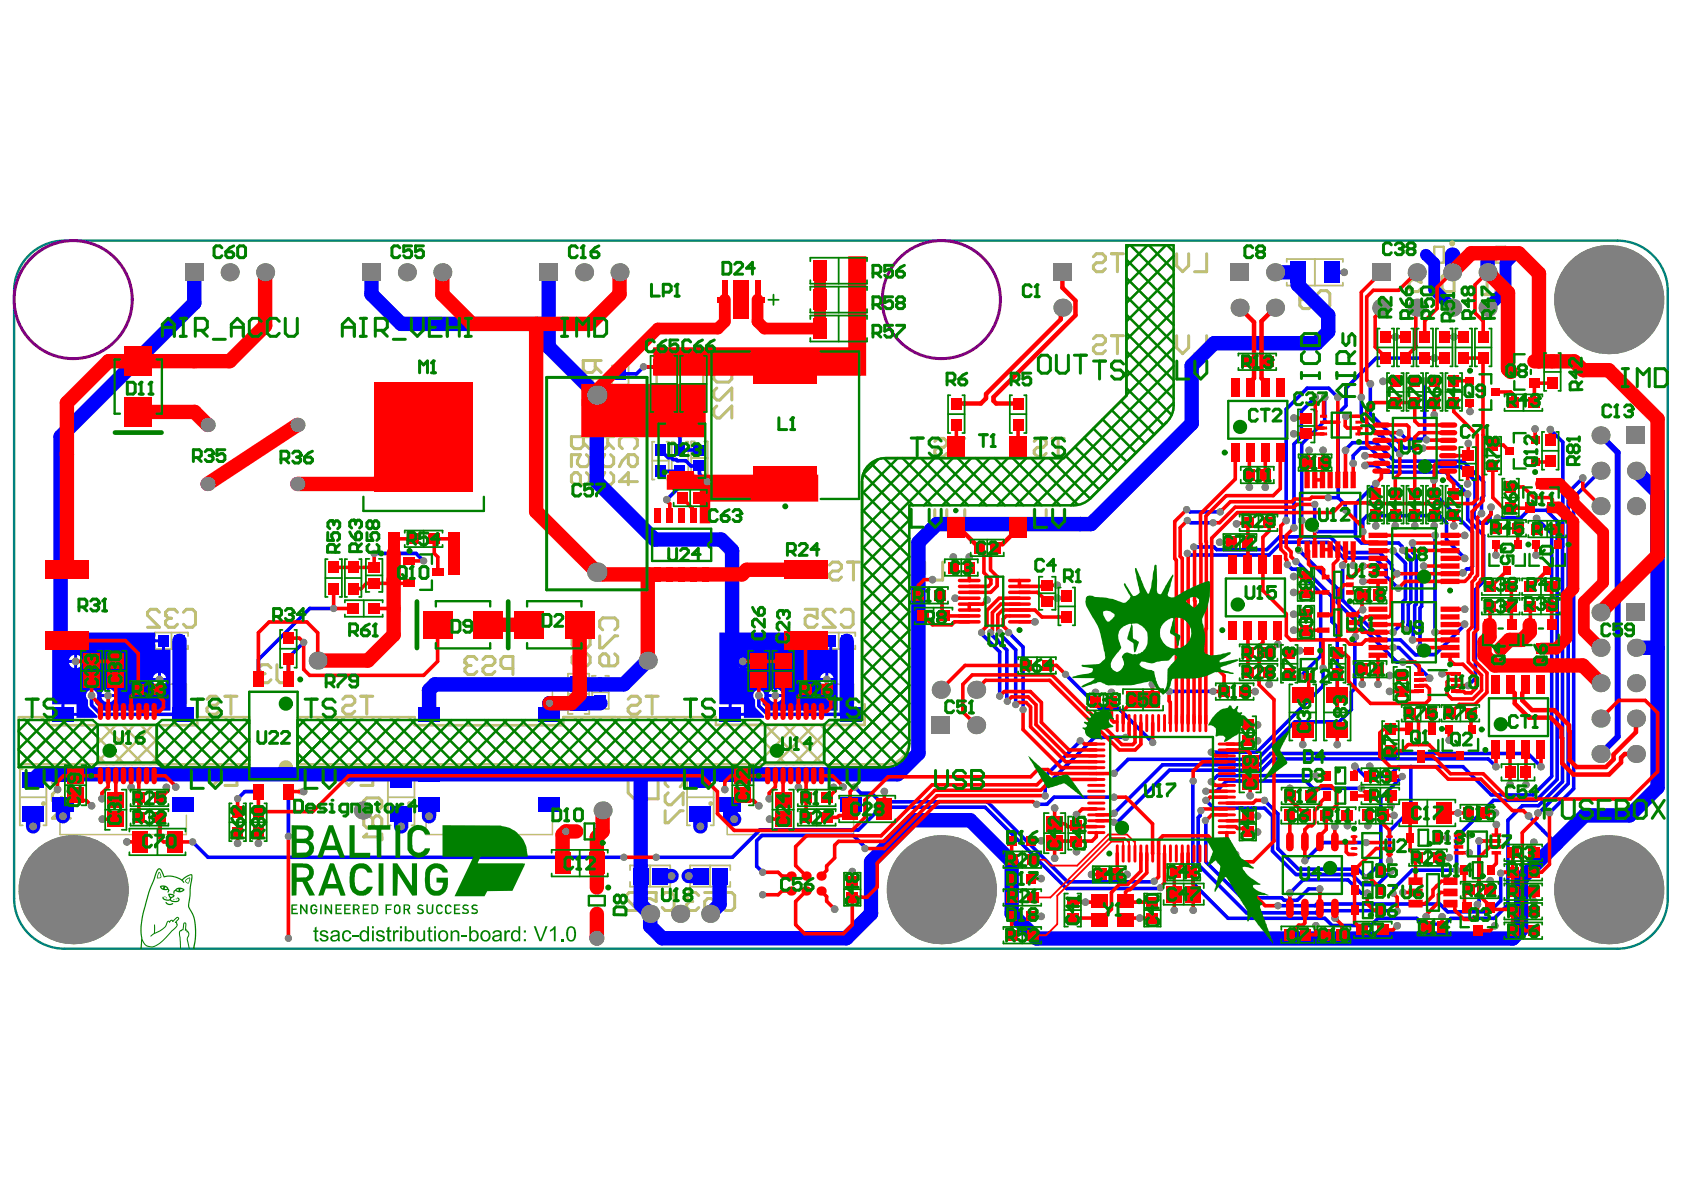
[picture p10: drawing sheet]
<svg xmlns="http://www.w3.org/2000/svg" width="297mm" height="210mm" viewBox="0 0 297 210" stroke-linecap="round" stroke-linejoin="round" font-family="sans-serif">
<path d="M5.1 45a8.9 8.9 0 0 1 6.3-2.6h273.9a8.9 8.9 0 0 1 8.9 8.9v107.2a8.9 8.9 0 0 1-8.9 8.8h-273.9a8.9 8.9 0 0 1-8.9-8.8v-107.2a8.9 8.9 0 0 1 2.6-6.3z" fill="none" stroke="#008080" stroke-width=".42"/>
<g fill="none" stroke="#800080" stroke-width=".53">
<circle cx="12.9" cy="52.9" r="10.4"/>
<circle cx="166" cy="52.9" r="10.4"/>
</g>
<g fill="none" stroke="#c0c073" stroke-width=".31">
<path d="M227 46.2v-.5h9.9v.5M227 49.9v.5h9.9v-.5M231.9 45.7v4.7M107.9 67.8h3M108.3 64.5h-.4v6.7h.4M110.5 64.5h.4v6.7h-.4M115.4 77.9h-.4v6.7h.4M117.6 77.9h.4v6.7h-.4M118.9 77.9h-.4v6.7h.4M121 77.9h.4v6.7h-.4M122.5 77.9h-.6v5.8h.6M124.2 77.9h.6v5.8h-.6"/>
<path d="M115 81.3h3M118.5 81.3h2.9M121.9 80.8h2.9M27.3 112.2v-.6h5.9v.6M27.3 113.9v.6h5.9v-.6M30.2 111.6v2.9M101 118.8h-.8v7.1h.8M103.1 118.8h.8v7.1h-.8M105.1 119.2h-.6v5.8h.6M106.7 119.2h.7v5.8h-.7M145 112.2v-.6h5.9v.6M145 113.9v.6h5.9v-.6"/>
<path d="M147.9 111.6v2.9M4 135.7h-.5v9.9h.5M7.7 135.7h.5v9.9h-.5M68.9 135.7h-.5v9.9h.5M72.6 135.7h.5v9.9h-.5M100.2 122.4h3.7M104.5 122.1h2.9M121.7 135.7h-.5v9.9h.5M125.4 135.7h.5v9.9h-.5M3.5 140.6h4.7M68.4 140.6h4.7M111.1 153.5v-.8h7.1v.8"/>
<path d="M111.1 155.6v.8h7.1v-.8M114.7 152.7v3.7M121.2 140.6h4.7M121.7 153.5v-.8h7.1v.8M121.7 155.6v.8h7.1v-.8M125.3 152.7v3.7"/>
</g>
<g fill="none" stroke="#c0c073" stroke-width=".42">
<path d="M198.7 52.3l8.3 8.3M198.7 49l8.3 8.3M198.7 45.8l8.3 8.3M198.7 55.5l8.3 8.3M198.7 58.7l8.3 8.4M199.2 43.3l-.5 .5M199.4 43.3l7.6 7.6M202.4 43.3l-3.7 3.7M202.6 43.3l4.4 4.3M205.7 43.3l-7 6.9M205.9 43.3l1.1 1.1M207 51.6l-8.3 8.3"/>
<path d="M207 54.9l-8.3 8.3M207 45.1l-8.3 8.4M207 48.4l-8.3 8.3M207 58.1l-8.3 8.3M253 43.5h1.7v2.8h-1.7zM263.9 43.5h1.7v2.8h-1.7zM117 64.7h-1.2v9.6h1.2M122.9 64.7h1.2v9.6h-1.2M189.6 78.8l5.9 5.9M191.2 77.2l5.9 5.9M192.9 75.6l5.9 5.9M194.5 74l5.9 5.9"/>
<path d="M196.1 72.4l5.9 5.8M197.7 70.7l5.9 5.9M198.7 65.2l8 8M198.7 68.4l6.5 6.6M198.7 62l8.3 8.3M205.8 74.4l-13.5 13.5M207 71.5v-28.2h-8.3v26.5l-11.1 11h-31.4M207 61.3l-8.3 8.4M207 67.8l-21.3 21.3M207 71l-18.1 18.1M207 64.6l-24.6 24.5M152.1 96.3l8.3 8.4-8.3 8.3"/>
<path d="M152.1 89.9l8.3 8.3-8.3 8.3M152.1 93.1l8.3 8.3-8.3 8.4M152.1 99.6l8.3 8.3-8.3 8.3M152.1 86.6l8.3 8.4M152.1 85v39.3h.4v3.6h-26.2v-1.4h-27v1.4h-26.2v-1.4h-20.6M152.3 83.6l8.1 8.1-8.3 8.4M153 82.3l-.5 .7-.4 1.6M153.6 81.7l7.4 7.4M154.9 81l-2.6 2.6M156 80.8l8.3 8.3M158.4 80.8l-6.3 6.3M159.2 80.8l8.3 8.3"/>
<path d="M160.4 95l-8.3 8.3M161.6 80.8l-9.5 9.5M162.4 80.8l8.4 8.3M164.8 80.8l-12.7 12.8M165.7 80.8l8.3 8.3M168.1 80.8l-16 16M168.9 80.8l8.3 8.3M171.3 80.8l-8.3 8.3M172.2 80.8l8.3 8.3M174.6 80.8l-8.4 8.3M175.4 80.8l8.3 8.3M177.8 80.8l-8.3 8.3"/>
<path d="M178.6 80.8l8.4 8.3M181 80.8l-8.3 8.3M181.9 80.8l8.2 8.3M184.3 80.8l-8.3 8.3M185.1 80.8l7.2 7.2M187.5 80.8l-8.3 8.3M188 80.4l5.9 5.9M189.4 89.1h-29v41.5M152.1 102.8l8.3 8.3-8.3 8.4M152.1 119l8.3 8.3-7.5 7.5M152.1 112.5l8.3 8.4-14 13.9M152.1 109.3l8.3 8.3"/>
<path d="M152.1 115.8l8.3 8.3-10.7 10.7M152.1 106.1l8.3 8.3-8.3 8.3M160.4 117.6l-7.9 7.9M3.3 129.1l5.8 5.7M3.3 132.3l2.5 2.5M4 126.5l8.3 8.3M5.7 126.5l-2.4 2.4M7.2 126.5l1.4 1.4M8.6 126.8l-5.3 5.3M8.6 127.9l6.9 6.9M10.7 127.9l-6.9 6.9M11.9 127.9l6.9 6.9"/>
<path d="M14 127.9l-6.9 6.9M15.1 127.9l6.9 6.9M17.2 127.9l-6.9 6.9M18.4 127.9l6.9 6.9M20.5 127.9l-7 6.9M21.6 127.9l6.9 6.9M23.7 127.9l-6.9 6.9M24.8 127.9l6.9 6.9M26.9 127.9l-6.9 6.9M28.1 127.9l6.9 6.9M30.2 127.9l-6.9 6.9M31.3 127.9l6.9 6.9"/>
<path d="M33.4 127.9l-6.9 6.9M34.6 127.9l6.9 6.9M36.4 126.5l7.6 7.6M38.1 126.5l-8.3 8.3M39.6 126.5l4.4 4.3M41.3 126.5l-8.3 8.3M42.9 126.5l1.1 1.1M44 126.5h-9.2v1.4h-26.2v-1.4h-5.3v8.3h40.7M44 122h8.5v15.4h-8.5zM44 127.1l-7.8 7.7M44 133.6l-1.3 1.2M44 130.3l-4.5 4.5"/>
<path d="M52.5 134.8h103.7M52.5 129.6l5.2 5.2M52.5 132.9l1.9 1.9M52.6 126.5l8.3 8.3M54.3 126.5l-1.8 1.8M55.8 126.5l8.4 8.3M57.5 126.5l-5 5M59.1 126.5l8.3 8.3M60.8 126.5l-8.3 8.3M62.3 126.5l8.3 8.3M64 126.5l-8.3 8.3M65.5 126.5l8.4 8.3"/>
<path d="M67.3 126.5l-8.4 8.3M68.8 126.5l8.3 8.3M70.5 126.5l-8.3 8.3M72 126.5l1.1 1.1M73.1 127.1l-7.7 7.7M73.5 127.9l6.9 6.9M75.6 127.9l-7 6.9M76.7 127.9l6.9 6.9M78.8 127.9l-6.9 6.9M79.9 127.9l6.9 6.9M82 127.9l-6.9 6.9M83.2 127.9l6.9 6.9"/>
<path d="M85.3 127.9l-6.9 6.9M86.4 127.9l6.9 6.9M88.5 127.9l-6.9 6.9M89.7 127.9l6.9 6.9M91.8 127.9l-6.9 6.9M92.9 127.9l6.9 6.9M95 127.9l-6.9 6.9M96.1 127.9l6.9 6.9M98.2 127.9l-6.9 6.9M99.3 127.9l7 6.9M99.7 126.5l-.4 .3M101.2 126.5l8.3 8.3"/>
<path d="M102.9 126.5l-8.3 8.3M104.4 126.5l8.4 8.3M106.2 126.5l-8.4 8.3M107.7 126.5l8.3 8.3M109.4 126.5l-8.3 8.3M110.9 126.5l8.4 8.3M112.6 126.5l-8.3 8.3M114.2 126.5l8.3 8.3M115.9 126.5l-8.4 8.3M117.4 126.5l8.3 8.3M119.1 126.5l-8.3 8.3M120.6 126.5l8.4 8.3"/>
<path d="M122.4 126.5l-8.4 8.3M123.9 126.5l8.3 8.3M125.6 126.5l-8.3 8.3M127.5 127.9l-7 6.9M128.5 127.9l7 6.9M130.7 127.9l-7 6.9M131.8 127.9l6.9 6.9M133.9 127.9l-6.9 6.9M135 127.9l6.9 6.9M137.2 127.9l-7 6.9M138.2 127.9l7 6.9M140.4 127.9l-6.9 6.9"/>
<path d="M141.5 127.9l6.9 6.9M143.7 127.9l-7 6.9M144.7 127.9l7 6.9M146.9 127.9l-6.9 6.9M148 127.9l6.9 6.9M150.1 127.9l-6.9 6.9M151.2 127.9l6.6 6.6M152.1 122.3l8.3 8.3-4.2 4.2M152.5 126l7.1 7.1"/>
</g>
<path d="M10.6 124.1v-3.4h22.3v3.4M75.2 124.1v-3.4h22.2v3.4M128.3 124.1v-3.4h22.3v3.4M10.6 143.8v3.4h22.3v-3.4M75.2 143.8v3.4h22.2v-3.4M128.3 143.8v3.4h22.3v-3.4" fill="none" stroke="#c0c073" stroke-width=".26"/>
<g fill="none" stroke="#c0c073" stroke-width=".53">
<path d="M192.9 59.7l.5-.5h1.1l.5 .5v.6l-.5 .5h-1.1l-.5 .5v.6l.5 .5h1.1l.5-.5M192.9 45.3l.5-.5h1.1l.5 .5v.5l-.5 .5h-1.1l-.5 .6v.5l.5 .5h1.1l.5-.5M196 59.2h2.2M196 44.8h2.2M197.1 44.8v3.1M197.1 59.2v3.2M207.5 44.8v2.1l1.1 1 1.1-1v-2.1M207.5 59.2v2.1l1.1 1.1 1.1-1.1v-2.1M212.8 44.8v3.1h-2.1M212.8 59.2v3.2h-2.1M164.9 77.9l.5-.6h1.1l.5 .6v.5l-.5 .5h-1.1l-.5 .5v.6l.5 .5h1.1l.5-.5M168.1 77.3h2.1"/>
<path d="M169.1 77.3v3.2M182.4 77.9l.5-.6h1.1l.5 .6v.5l-.5 .5h-1.1l-.5 .5v.6l.5 .5h1.1l.5-.5M185.6 77.3h2.1M186.7 77.3v3.2M146.3 99.7l.5-.6h1.1l.5 .6v.5l-.5 .5h-1.1l-.5 .6v.5l.5 .5h1.1l.5-.5M149.5 99.1h2.1M150.5 99.1v3.2M161 99.1v2.2l1 1 1.1-1v-2.2M164.9 89.9v2.1l1 1.1 1.1-1.1v-2.1M166.3 99.1v3.2h-2.1M170.2 89.9v3.2h-2.1M182.4 89.9v2.1l1.1 1.1 1-1.1v-2.1"/>
<path d="M187.7 89.9v3.2h-2.1M84.1 116.3l-.5-.5h-1.1l-.5 .5v.6M85.2 116.3l.5-.5h1.1l.5 .5v.6l-.5 .5h-1.1l-.5 .5v.5l.5 .6h1.1l.5-.6M90.5 117.9h-1.6l-.5-.5v-1.1l.5-.5h1.6v3.2M36.5 123.3l.5-.5h1.1l.5 .5v.6l-.5 .5h-1.1l-.5 .5v.5l.5 .6h1.1l.5-.6M36.5 135.4v2.1l1.1 1 1-1v-2.1M39.7 122.8h2.1M40.7 122.8v3.2M41.8 135.4v3.1h-2.1M60.5 123.3l.5-.5h1.1l.5 .5v.6l-.5 .5h-1.1l-.5 .5v.5l.5 .6h1.1l.5-.6M60.5 135.4v2.1l1 1 1.1-1v-2.1M63.6 122.8h2.2"/>
<path d="M64.7 122.8v3.2M65.8 135.4v3.1h-2.2M110.8 123.3l.5-.5h1.1l.5 .5v.6l-.5 .5h-1.1l-.5 .5v.5l.5 .6h1.1l.5-.6M110.8 137.7v2.1l1.1 1.1 1-1.1v-2.1M114 122.8h2.1M115 122.8v3.2M116.1 137.7v3.2h-2.1"/>
</g>
<circle cx="82" cy="116.9" r=".26" fill="#c0c073"/>
<path d="M47.8 117.8l-.5-.5h-1.1l-.5 .5v.5M48.9 117.3v2.6l.5 .5h1l.6-.5v-2.6M82 116.9l.5 .5M82.5 117.4h.6M82.5 117.4l-.5 .5v.5l.5 .6h1.1l.5-.6" fill="none" stroke="#c0c073" stroke-width=".53"/>
<circle cx="45.7" cy="118.3" r=".26" fill="#c0c073"/>
<path d="M229.3 52.9h1.6l.5-.6v-.5l-.5-.5h-1.1l-.5 .5v2.1l.5 .5h1.1l.5-.5M232.4 51.8l.6-.5h1l.6 .5v2.1l-.6 .5h-1l-.6-.5M252.2 51.4h1.1M252.8 48.3v3.1M254.4 48.8l.5-.5h1.6v3.1h-1.6l-.5-.5zM45.7 118.3l.5 .5M46.2 118.8h.5M46.2 118.8l-.5 .6v.5l.5 .5h1.1l.5-.5" fill="none" stroke="#c0c073" stroke-width=".53"/>
<circle cx="252.8" cy="48.3" r=".26" fill="#c0c073"/>
<path d="M248.5 48.3h2.2v1.6l-1.1-.6h-.5l-.6 .6v1l.6 .5h1l.6-.5M252.8 48.3l.5 .5M261.8 52h1M262.3 48.8v3.2M263.9 49.3l.5-.5h1.6v3.2h-1.6l-.5-.6z" fill="none" stroke="#c0c073" stroke-width=".53"/>
<circle cx="262.3" cy="48.8" r=".26" fill="#c0c073"/>
<path d="M262.3 48.8l.5 .5M64.2 147.6h3.1M64.7 142.9l-.5-.6v-1l.5-.6h2.1l.5 .6v1l-.5 .6M65.8 144.4l-.6-.5h-.5l-.5 .5v1.1l.5 .5h.5l.6-.5M65.8 144.4l.5-.5h.5l.5 .5v1.1l-.5 .5h-.5l-.5-.5M65.8 144.4v1.1M67.3 147.1v1" fill="none" stroke="#c0c073" stroke-width=".53"/>
<circle cx="64.2" cy="147.6" r=".26" fill="#c0c073"/>
<g fill="none" stroke="#c0c073" stroke-width=".53">
<path d="M100.9 115.9l.5-.6h2.2l.5 .6v1l-.5 .5h-2.2l-.5-.5zM101.4 111.1l-.5-.5v-1.1l.5-.5h2.2l.5 .5v1.1l-.5 .5M102.5 112.7l-.5-.5h-.6l-.5 .5v1l.5 .6h.6l.5-.6M102.5 112.7l.5-.5h.6l.5 .5v1l-.5 .6h-.6l-.5-.6M102.5 112.7v1M105.8 112.2v2.1h.5l2.1-2.1h.6M106.3 111.1l-.5-.5v-1.1l.5-.5h2.1l.6 .5v1.1l-.6 .5M108.4 115.3l.6 .6v1l-.6 .5h-2.1l-.5-.5v-1l.5-.6h.5l.6 .6v1.5M64.7 147.1l-.5 .5M112.6 158l-.6-.6h-1l-.6 .6v.5l2.2 2.1h-2.2M113.6 157.4h2.1v1.6l-1-.5h-.5l-.6 .5v1.1l.6 .5h1l.5-.5M116.8 158l.5-.6h1.1l.5 .6v2.1l-.5 .5h-1.1l-.5-.5"/>
<path d="M123.2 158l-.5-.6h-1l-.6 .6v.5M124.3 157.4h2.1v1.6l-1-.5h-.6l-.5 .5v1.1l.5 .5h1.1l.5-.5M127.5 158l.5-.6h1.1l.5 .6v2.1l-.5 .5h-1.1l-.5-.5"/>
</g>
<circle cx="121.1" cy="158.5" r=".26" fill="#c0c073"/>
<g fill="none" stroke="#c0c073" stroke-width=".53">
<path d="M102.9 70.5l.5-.6h2.1l.5 .6v1l-.5 .5h-2.1l-.5-.5zM102.9 77v1.6l-.5 .5h-1.1l-.5-.5v-1.6h3.2M102.9 78.1l1.1 1M104.5 66.8l-1.1 1-.5 1.1M104.5 66.8h1l.5 .5v1l-.5 .6h-.5l-.5-.6zM105 63.6v1.6l-.5 .5h-1.1l-.5-.5v-1.6h3.1M105 64.6l1 1.1M107.2 77v1.6l-.5 .5h-1.1l-.5-.5v-1.6h3.1M107.2 78.1l1 1M103.4 80.2l.6 .5v1.1l-.6 .5h-1l-.6-.5v-.5l.6-1.1h-1.6v2.1M103.4 83.4l.6 .5v1.1l-.6 .5h-2.1l-.5-.5v-1.1l.5-.5h.5l.6 .5v1.6M107.7 80.2l.5 .5v1.1l-.5 .5h-1l-.6-.5v-.5l.6-1.1h-1.6v2.1"/>
<path d="M107.7 83.4l.5 .5v1.1l-.5 .5h-1l-.6-.5v-.6l.6-1h-1.6v2.1M19.1 116.3l-.5-.5h-1.1l-.5 .5v.6l2.1 2.1h-2.1M20.2 116.3l.5-.5h1.1l.5 .5v.6l-.5 .5h-1.1l-.5 .5v.5l.5 .6h1.1l.5-.6M25.5 117.9h-1.6l-.5-.5v-1.1l.5-.5h1.6v3.2M136.3 119h1.1M136.8 115.8v3.2M138.4 116.3l.5-.5h1.1l.5 .5v.6l-.5 .5h-1.1l-.5 .5v.5l.5 .6h1.1l.5-.6M143.7 117.9h-1.6l-.5-.5v-1.1l.5-.5h1.6v3.2M121.1 158.5l.6 .5M121.7 159h.5M121.7 159l-.6 .5v.6l.6 .5h1l.5-.5"/>
</g>
<circle cx="136.8" cy="115.8" r=".26" fill="#c0c073"/>
<path d="M109.8 79.1l-.6-.5v-1l.6-.6h2.1l.5 .6v1l-.5 .5M125.9 65.3h3.2v1.6l-.5 .5h-2.2l-.5-.5zM126.4 68.4l-.5 .6v1l.5 .6h.6l2.1-2.2v2.2M126.4 71.6l-.5 .5v1.1l.5 .5h.6l2.1-2.1v2.1M110.8 80.2h1.1l.5 .5v1.1l-.5 .5h-.5l-.6-.5zM110.8 80.2l-1 1.1-.6 1M112.4 85h-3.2l1.6-1.6v2.1M136.8 115.8l.6 .5M9.8 138.5l-.6-.5v-1.1l.6-.5h2.1l.5 .5v1.1l-.5 .5M9.8 139.6l-.6 .5v1.1l.6 .5h.5" fill="none" stroke="#c0c073" stroke-width=".53"/>
<circle cx="10.3" cy="141.7" r=".26" fill="#c0c073"/>
<path d="M31.3 108l-.5-.5h-1.1l-.5 .5v.5M32.4 108l.5-.5h1.1l.5 .5v2.1l-.5 .5h-1.1l-.5-.5M11.9 139.6l.5 .5v1.1l-.5 .5h-.5l-.6-.5M10.8 141.2l-.5 .5M10.8 140.6v.6M12.4 144.3h-3.2l1.6-1.5v2.1" fill="none" stroke="#c0c073" stroke-width=".53"/>
<circle cx="29.2" cy="108.5" r=".26" fill="#c0c073"/>
<path d="M28.1 108l-.5-.5h-1.1l-.5 .5v.5l2.1 2.1h-2.1M29.2 108.5l.5 .6M29.7 109.1h.5M29.7 109.1l-.5 .5v.5l.5 .5h1.1l.5-.5M142 107.5h2.1v1.6l-1-.6h-.6l-.5 .6v1l.5 .5h1.1l.5-.5M147.3 108l-.5-.5h-1.1l-.5 .5v.5l2.1 2.1h-2.1M148.4 108l.5-.5h1.1l.5 .5v2.1l-.5 .5h-1.1l-.5-.5M117.9 138.8l-.6-.5v-1.1l.6-.5h2.1l.5 .5v1.1l-.5 .5M117.9 139.8l-.6 .6v1l.6 .6h.5l2.1-2.2v2.2M117.3 143v2.1h.6l2.1-2.1h.5" fill="none" stroke="#c0c073" stroke-width=".53"/>
<g fill="none" stroke="#c0c073" stroke-width=".52">
<circle cx="256.1" cy="42.9" r=".26"/>
<circle cx="262.4" cy="46.9" r=".26"/>
<circle cx="119.9" cy="76.9" r=".26"/>
<circle cx="53" cy="139.6" r=".26"/>
</g>
<g fill="none" stroke="#c0c073" stroke-width=".42">
<path d="M207 71.5a4.2 4.2 0 0 1-1.2 2.9M154.6 81.1a4.2 4.2 0 0 0-2.5 3.9M156.2 80.8l-1.6 .3M192.3 87.9a4.2 4.2 0 0 1-2.9 1.2M159.2 133.6a4.2 4.2 0 0 1-3 1.2M160.4 130.6a4.2 4.2 0 0 1-1.2 3"/>
<circle cx="7.7" cy="141.7" r=".21"/>
<circle cx="72.2" cy="141.7" r=".21"/>
<circle cx="125.4" cy="141.7" r=".21"/>
</g>
<circle cx="50.4" cy="135.4" r=".62" fill="none" stroke="#c0c073" stroke-width="1.2"/>
<g fill="#00f">
<path d="M9.2 111.6h18.2v1.2h1.4v.2h.3v1.6h1v10.8h-12l-1.3-1.3v-.7a.99 .99 0 0 0 .1-1.4 .99 .99 0 0 0-1.5 0 .99 .99 0 0 0 .1 1.4l.1 1.2 1.6 1.8-.1 .2h-3.6v-.3h-2.4v-.3h-.3v-1.8h-1.6zM27.4 113.3v1.3h1.2v-1.3zM13.6 115.5v.9h.9l-.1-.4-.4-.3zM12.3 116l-.1 .4h.9v-.9l-.4 .2zM13.6 116.9v1l.4-.2 .4-.4 .1-.4zM12.2 116.9l.1 .4 .4 .4 .4 .2v-1zM28.4 118.7v.9h.9l-.2-.4-.3-.4zM27.1 119.2l-.2 .4h1v-.9l-.4 .1zM28.4 120.1v.9l.4-.1 .3-.4 .2-.4zM26.9 120.1l.2 .4 .4 .4 .4 .1v-.9zM19.3 121.5v.9h1l-.2-.4-.4-.3zM18.1 122l-.2 .4h.9v-.9l-.4 .2zM19.3 123v.9l.4-.2 .4-.3 .2-.4zM17.9 123l.2 .4 .3 .3 .4 .2v-.9zM11.4 124.2v1.5h2.1v-1.5z"/>
<path d="M126.9 111.6h18.2v1.2h1.4v.2h.3v1.6h1v10.8h-12.2l-1.1-1.2v-.8a.99 .99 0 0 0 .1-1.4 .99 .99 0 0 0-1.5 0 .99 .99 0 0 0 .1 1.4l.1 1.3 1.5 1.7-.1 .2h-3.5v-.3h-2.4v-.3h-.3v-1.8h-1.6zM145.1 113.3v1.3h1.2v-1.3zM131.3 115.5v.9h.9l-.1-.4-.4-.3zM130 116l-.1 .4h.9v-.9l-.4 .2zM131.3 116.9v1l.4-.2 .4-.4 .1-.4zM129.9 116.9l.1 .4 .4 .4 .4 .2v-1zM146.1 118.7v.9h.9l-.2-.4-.3-.4zM144.8 119.2l-.2 .4h1v-.9l-.4 .1zM146.1 120.1v.9l.4-.1 .3-.4 .2-.4zM144.6 120.1l.2 .4 .4 .4 .4 .1v-.9zM137 121.5v.9h1l-.2-.4-.4-.3zM135.8 122l-.2 .4h.9v-.9l-.4 .2zM137 123v.9l.4-.2 .4-.3 .2-.4zM135.6 123l.2 .4 .3 .3 .4 .2v-.9zM129.1 124.2v1.5h2.1v-1.5z"/>
</g>
<g fill="none" stroke="#00f" stroke-width=".63">
<path d="M241.7 67.7v5.3l6 6 3.3 .1M246.9 76.3l1.1 1.1h3.3M251.3 67.3v10.1l.3 .2M253 63.2h-10.3l-5.3 5.3v3.1l-1.4 1.3v14.9M273.5 75.8l2.2 2.2-.1 59.9-4.2 4.2h-2.9l-2.5 2.6v14.9l-2.4 2.4h-7.7l-1 1h-4l-1-1h-6.8l-1.3 1.2h-6.9l-1.2-1.2h-17.1l-6.2-6.2 .1-18M234.3 87.8h1.7M236 87.8l1.3 1.2v1M243.9 83.3h11l4 3.8v4.5l2.8 2.8v8.2M245 82.3h12.7l2.5 2.5v5.1l-.2 .1v1.1l1.2 1.2h1l.6-.6v-.8l.2-.2v-1.2M246 81.4h12.1l3.6 3.6v2.5l-.4 .4v2.7M246.7 80.2l.2 .2M252.9 84.7v2.3l6.8 6.8v6.1l-.4 .5h-.6l-.7 .6"/>
<path d="M253.1 94.4v17.1M255.1 92.2v3l3.3 3.3M264.9 91.3h3.4l1.3-1.3h3.2l1.9 1.9v45.6l-3.7 3.7h-7.6l-6.5 6.5v5.8M271 91.4l2.7 2.7v42.9l-3.3 3.2h-7.4l-5-5M279.2 84.3l-2.6 2.6v51.3l-5.2 5.2h-.1M282.3 83l-4.7 4.8v51.3l-4.3 4.3M211.4 152.5l8.5 8.5h12.2l.4-.4 14 .1M260.9 148.3v10.8l-.3 .3M264.7 154v4.9l-2 1.9h-7.4l-1.3-1.3h-21.7l-.3 .3h-6.6M269.6 143.9l4.9 4.9M272.2 146.5h.1"/>
</g>
<path d="M292.4 86.8v52.1M102.1 124h3.8M128.8 141.9v1.9l.7 .7" fill="none" stroke="#00f" stroke-width="2.5"/>
<circle cx="96.9" cy="124" r="1.27" fill="#00f"/>
<path d="M6.9 136.6l-1.1 1M102.1 124h-5.2v2M105.9 120.7h-29.2l-1 1.1v4.2M11.1 141.9v2.1" fill="none" stroke="#00f" stroke-width="2.5"/>
<circle cx="70.8" cy="137.6" r=".32" fill="#00f"/>
<g fill="none" stroke="#00f" stroke-width=".63">
<path d="M232 70.1l-2.5 2.4v4.5l-1.3 1.3v14.8M233.7 70.1v4.2l-4.1 4v13.5M236 70.1l-1.6-1.6h-3.8l-3.7 3.7v19.6M66 97.6h7.4l1.3 1.3M209.3 89.9h.2l.4 .4h5.3M209.4 97.6l.3 .3h14.1l2.3-2.3 8.2 .1 2.7 2.7h5.5l2 2v1.3l2.1 2.1M209.4 91.8h.2l.4 .4h4M210.6 96.5h3.5l.5 .4h8.8l2.3-2.2h9l2.7 2.8h5.9l2.2 2.1v.7l.9 .9M227.1 99.6l.8 .8h.8l4.3 4.2v11.1l-3.7 3.7M228.6 99.1h.1l6.2 6.1v4.4l1 1v15.2M229.1 97l6.8 6.8v2.5l10.5 10.5h1.1M231.9 89v4.3l.5 .5h6.7"/>
<path d="M231.9 89h.1M236.8 99.7v6.2M242.7 85.3l-3.6 3.6v5.8l1 1.1h6.6l.6 .6v.5l1.6 1.6v7.7l-.5 .4v3.6l-.1 .4-.3 .3v.2M245.7 97.1l2.2 2.2v6.4l-.4 .4v3.7l-1.8 1.7M249.2 95.8v1.6l.6 .7v8.5l-.3 .2v3.6l-.2 .3v2.1l-.1 .1M251.1 99.8v1.6l-.3 .4v5.2l-.3 .2v7M255.1 92.2l-1.2-1.2h-12.8l-.7 .7v2.1M53.6 113.3l-2.7 2.7v3.8M58.8 107.3h-4.2l-9 9.1v3.4M174.7 111.8l2.9 2.9M177.9 111.6l2.6 2.5M187.9 119l6.1 6h3.3l6 6"/>
<path d="M233.4 117.8v3.2l-11.7 11.7h-8M239.1 112.3l-.1 9.2-.6 .6v3.1l-2.2 2.1h-7.8l-6.6 6.7h-22.8l-2.5 2.4M45.6 139.6h-2.4l-1.3 1.3M50.9 139.6v7.9M70.8 136.6v1M123.5 136.6v1M150.7 138.8l1.1 1.1h1.9l1.6 1.5h18.9l14.1 14.1h15.2l.1-.1M190.5 130.7l-6.2 6.3M198.6 130.1h-5.5l-8.7 8.7v1.6M206.2 122h7.8M232.1 136.8h-17.3l-1.1 1.1M239 135.2l1.8 1.8h4.1l1.7-1.8h11.4"/>
<path d="M240.1 139.1h-8.5l-1.3-1.3h-13.9l-1.9 1.8h-1.8M247.3 137l-3.7 3.7v11.5l-2.6 2.6-1.5-1.5h-10.5l-3.6-3.6v-6.2l-2.4-2.3M248.9 135.2v7.6l-3.8 3.8v5.2M263.9 135.2l-1.4-1.3h-38l-1.9 2h-16.3l-9.1 9h-.6l-.1 .1M271.8 135.2l-2.3-2.3h-45.3l-2 2h-17.1l-8.6 8.6M34 148.5l2.7 2.7h73.4M115.7 151.2h13.5l4.8-4.8h17.4l4-4h18.4l14.3 14.3h16.5l.1-.1M152.6 149.4l-2.1-2h-16.1l-.9 .9v4.5l1 1.1M196.5 140.6h-10.6l-1.2 1.3h-1.9M211.8 143l-.1 .1v.7l-.3 .4v8.3M212.6 144.7l.1 7.3 6.3 6.4h7.1l.4 .4h2.3l2-2h2M212.7 141.2l1.4 1.3h8.9l1.5 1.4v6.2l4.1 4.2h9.9l1.8 1.8h2.7l2.4-2.4"/>
<path d="M218 150.7h-1.6l-1.2 1.1M227.5 157.5l2.3-2.3h8l2.3 2.3h1.1M233.4 148.6l-3.2 3.2M256.9 153.5h-7.8l-3.3 3.2v.7l-.1 .1"/>
</g>
<path d="M224.9 48h4v2.2l5.4 5.4v2.9l-2 2h-18.1l-4 4v10.2l-17.7 17.7h-2M165.2 92.4l-3.2 3.3M6.9 136.6h69.8M105.9 120.7h4.2M113 136.6h16.5M5.8 143.7v2.1M70.8 143.7v2.1M75.7 141.9v2.1M287.4 143.8h-7.9l-11.2 11.2v9.1l-1.5 1.4h-84" fill="none" stroke="#00f" stroke-width="2.5"/>
<circle cx="179.2" cy="124.3" r=".32" fill="#00f"/>
<path d="M176.3 111.6v.2l2.9 2.8" fill="none" stroke="#00f" stroke-width=".63"/>
<circle cx="175.8" cy="112.8" r=".32" fill="#00f"/>
<path d="M234.9 48h2.2M173.1 111.6v.2l3.2 3.2v7.8M174.7 111.6v.2M177.6 114.7l.1 9M179.2 114.6v9.7M180.5 114.1v11.1M152.6 149.4v.3" fill="none" stroke="#00f" stroke-width=".63"/>
<path d="M224.9 48h.1M171.1 144.7h-10.1l-7.2 7.2" fill="none" stroke="#00f" stroke-width="2.5"/>
<circle cx="153.8" cy="151.9" r="1.27" fill="#00f"/>
<g fill="none" stroke="#00f" stroke-width="2.5">
<path d="M34.3 48v5.5l-23.6 23.5v37.5M65.5 48v3.9l5.2 5.2h26.1M96.8 48v13.2l8.5 8.5v15.3l10.2 10.2h11.7l1.9 1.9v17.7l1.9 1.9M162 95.7v37.2l-3.7 3.7h-28.8M165.2 92.4h25.3M288.6 83l3.8 3.8M288.6 114.3h3.8M76.7 136.6h36.3v22.9l1.7 1.7v2.2l2.1 2.1h32.5l4.3-4.4v-9.1M292.4 138.9l-5 4.9M116.3 154.5h2.2M121.5 154.5h2.1M126.9 154.5v5l-1.6 1.7"/>
<path d="M171.1 144.7l7.2 7.2M178.4 152v9.1l4.4 4.4"/>
</g>
<path d="M119.9 64.7h-6.4l-1.2 1.2M237.3 79.4l1.3-1.3h4.1l3.3 3.3M240.1 70.1v3.5l3.2 3.2h.3l3.3 3.3M238.7 81.7v-1.3l1.3-1.4h1.7l3.3 3.3M242.7 82.1l1.2 1.2M236.8 105.9l7 7h3.2M258.3 110.1v.2l-5.2 5.2M260.3 119.6l-1.3 1.3M16.2 122.7v1.7l1.6 1.6h13.9M133.9 122.7v1.8l1.5 1.5h14M260.6 159.4v.1" fill="none" stroke="#00f" stroke-width=".63"/>
<path d="M251.5 44.9l1.5 1.5v4.7l3.1 3.2M267 44.9l-1.4 1.5v4.7l-3.2 3.2" fill="none" stroke="#00f" stroke-width="2.1"/>
<circle cx="113.5" cy="64.7" r=".32" fill="#00f"/>
<path d="M105.3 69.7h4.1" fill="none" stroke="#00f" stroke-width="2.5"/>
<path d="M109.4 65.9h2.9M116.5 79.4l1.4 1.3h.5l.3 .4h.6l.2 .2h1.5l.9 .9h1.5v1.4l1.4 1.4M119.9 74.4v5h3.5M116.5 83.1h3.4v2.7l-2.3 2.3" fill="none" stroke="#00f" stroke-width=".63"/>
<path d="M282.3 76.8l3 3v50.2l-3 3" fill="none" stroke="#00f" stroke-width="1"/>
<circle cx="262.4" cy="48" r="1.27" fill="#00f"/>
<path d="M262.4 44.9v3.1" fill="none" stroke="#00f" stroke-width="2.5"/>
<circle cx="256.1" cy="44.9" r="1.27" fill="#00f"/>
<path d="M256.1 44.9v3.1M31.7 113v13M114.3 116.5l-4.2 4.2M149.4 113v13M123.5 143.7v2.1" fill="none" stroke="#00f" stroke-width="2.5"/>
<path d="M240.8 82.1h1.9M245.7 114.2h1.1l5.4 5.4M247 112.9l2.7 2.6h3.4M261.7 102.6l-1.4 1.4v15.6M233.4 148.6h7.6" fill="none" stroke="#00f" stroke-width=".63"/>
<g fill="#808080">
<circle cx="254.4" cy="118.8" r=".67"/>
<circle cx="246.5" cy="163.3" r=".67"/>
<circle cx="246.5" cy="160.7" r=".64"/>
<circle cx="235.5" cy="161.9" r=".67"/>
<circle cx="210.5" cy="137.8" r=".64"/>
<circle cx="269.6" cy="143.9" r=".67"/>
<circle cx="271.3" cy="143.4" r=".67"/>
<circle cx="273.3" cy="143.4" r=".67"/>
<circle cx="269.2" cy="138.4" r=".67"/>
<circle cx="266.4" cy="138.4" r=".67"/>
<circle cx="263.8" cy="143.4" r=".67"/>
<circle cx="263.9" cy="145.4" r=".67"/>
<circle cx="255.2" cy="147.8" r=".67"/>
<circle cx="259.1" cy="147.3" r=".67"/>
<circle cx="260.9" cy="148.3" r=".67"/>
<circle cx="273.5" cy="75.8" r=".67"/>
<circle cx="270.8" cy="75.7" r=".67"/>
<circle cx="263" cy="89.5" r=".67"/>
<circle cx="279.2" cy="84.3" r=".67"/>
<circle cx="271" cy="91.4" r=".67"/>
<circle cx="270.9" cy="97.9" r=".67"/>
<circle cx="264.1" cy="91.4" r=".67"/>
<circle cx="261.3" cy="90.6" r=".67"/>
<circle cx="258" cy="101" r=".67"/>
<circle cx="258.4" cy="94.4" r=".67"/>
<circle cx="258.4" cy="98.5" r=".67"/>
<circle cx="258.4" cy="107.5" r=".67"/>
<circle cx="263.9" cy="97.9" r=".67"/>
<circle cx="258.9" cy="87.1" r=".67"/>
<circle cx="258.9" cy="85.4" r=".67"/>
<circle cx="251.6" cy="77.6" r=".64"/>
<circle cx="251" cy="79.1" r=".64"/>
<circle cx="246.9" cy="76.3" r=".64"/>
<circle cx="241.7" cy="67.7" r=".67"/>
<circle cx="237.4" cy="73.4" r=".67"/>
<circle cx="243.9" cy="67.3" r=".67"/>
<circle cx="253" cy="63.2" r=".67"/>
<circle cx="259.3" cy="72.6" r=".67"/>
<circle cx="259" cy="78.2" r=".67"/>
<circle cx="129.5" cy="144.5" r=".67"/>
<circle cx="96.9" cy="124" r=".67"/>
<circle cx="11.1" cy="144" r=".67"/>
<circle cx="45.6" cy="148.7" r=".67"/>
<circle cx="16.2" cy="142.1" r=".67"/>
<circle cx="22.4" cy="148.5" r=".67"/>
<circle cx="41.9" cy="148.7" r=".67"/>
<circle cx="18" cy="144.5" r=".67"/>
<circle cx="50.9" cy="147.5" r=".64"/>
<circle cx="34" cy="148.5" r=".64"/>
<circle cx="75.7" cy="144" r=".67"/>
<circle cx="58.8" cy="107.3" r=".64"/>
<circle cx="41.9" cy="140.9" r=".64"/>
<circle cx="53.6" cy="113.3" r=".64"/>
<circle cx="74.7" cy="98.9" r=".64"/>
<circle cx="66" cy="97.6" r=".64"/>
<circle cx="50.9" cy="165.5" r=".64"/>
<circle cx="5.8" cy="145.8" r=".67"/>
<circle cx="53.6" cy="139.6" r=".67"/>
<circle cx="225.4" cy="159.8" r=".64"/>
<circle cx="232.8" cy="156.8" r=".64"/>
<circle cx="241" cy="154.8" r=".64"/>
<circle cx="230.2" cy="151.8" r=".64"/>
<circle cx="212.6" cy="144.7" r=".64"/>
<circle cx="211.8" cy="143" r=".64"/>
<circle cx="212.7" cy="141.2" r=".64"/>
<circle cx="210.6" cy="96.5" r=".64"/>
<circle cx="247.4" cy="97.1" r=".64"/>
<circle cx="246.6" cy="103.8" r=".64"/>
<circle cx="196.5" cy="140.6" r=".64"/>
<circle cx="196.5" cy="143.5" r=".64"/>
<circle cx="232.1" cy="136.8" r=".64"/>
<circle cx="240.1" cy="139.1" r=".64"/>
<circle cx="213.7" cy="132.7" r=".64"/>
<circle cx="213.7" cy="137.9" r=".64"/>
<circle cx="212.7" cy="139.6" r=".64"/>
<circle cx="245.4" cy="153.7" r=".64"/>
<circle cx="247.3" cy="137" r=".64"/>
<circle cx="223" cy="141.2" r=".64"/>
<circle cx="245.7" cy="157.5" r=".64"/>
<circle cx="204.7" cy="156.6" r=".64"/>
<circle cx="110.1" cy="151.2" r=".64"/>
<circle cx="115.7" cy="151.2" r=".64"/>
<circle cx="150.7" cy="138.8" r=".64"/>
<circle cx="190.5" cy="130.7" r=".64"/>
<circle cx="184.4" cy="140.4" r=".64"/>
<circle cx="182.8" cy="141.9" r=".64"/>
<circle cx="184.3" cy="137" r=".64"/>
<circle cx="196.5" cy="136.4" r=".64"/>
<circle cx="187.9" cy="119" r=".64"/>
<circle cx="203.3" cy="131" r=".64"/>
<circle cx="233.4" cy="117.8" r=".64"/>
<circle cx="218" cy="150.7" r=".64"/>
<circle cx="215.2" cy="151.8" r=".64"/>
<circle cx="264.7" cy="154" r=".64"/>
<circle cx="237.3" cy="90" r=".64"/>
<circle cx="234.3" cy="87.8" r=".64"/>
<circle cx="231.9" cy="89" r=".64"/>
<circle cx="215.2" cy="90.3" r=".64"/>
<circle cx="209.3" cy="89.9" r=".64"/>
<circle cx="209.4" cy="91.8" r=".64"/>
<circle cx="214" cy="92.2" r=".64"/>
<circle cx="206.2" cy="122" r=".64"/>
<circle cx="227.1" cy="99.6" r=".64"/>
<circle cx="228.6" cy="99.1" r=".64"/>
<circle cx="209.4" cy="97.6" r=".64"/>
<circle cx="245.1" cy="151.8" r=".64"/>
<circle cx="134.5" cy="157.8" r=".64"/>
<circle cx="134.5" cy="153.9" r=".64"/>
<circle cx="152.6" cy="149.7" r=".64"/>
<circle cx="198.6" cy="130.1" r=".64"/>
<circle cx="196.5" cy="145" r=".64"/>
<circle cx="174.7" cy="111.6" r=".64"/>
<circle cx="173.1" cy="111.6" r=".64"/>
<circle cx="176.3" cy="122.8" r=".64"/>
<circle cx="177.7" cy="123.7" r=".64"/>
<circle cx="179.2" cy="124.3" r=".64"/>
<circle cx="180.5" cy="125.2" r=".64"/>
<circle cx="176.3" cy="111.6" r=".64"/>
<circle cx="177.9" cy="111.6" r=".64"/>
<circle cx="203.6" cy="155.4" r=".64"/>
<circle cx="113.5" cy="64.7" r=".64"/>
<circle cx="241" cy="148.6" r=".64"/>
<circle cx="214" cy="122" r=".64"/>
<circle cx="70.8" cy="145.8" r=".67"/>
<circle cx="256.9" cy="153.5" r=".67"/>
<circle cx="247.5" cy="157.4" r=".67"/>
<circle cx="227.5" cy="157.5" r=".67"/>
<circle cx="221.8" cy="143.9" r=".67"/>
<circle cx="220.5" cy="140.3" r=".67"/>
<circle cx="227.5" cy="139.1" r=".67"/>
<circle cx="221.8" cy="130.7" r=".67"/>
<circle cx="246.4" cy="101.2" r=".67"/>
<circle cx="251.1" cy="99.8" r=".67"/>
<circle cx="240.4" cy="93.8" r=".67"/>
<circle cx="248" cy="111.1" r=".67"/>
<circle cx="252.9" cy="84.7" r=".67"/>
<circle cx="231.9" cy="93.3" r=".67"/>
<circle cx="238.7" cy="99.7" r=".67"/>
<circle cx="246.1" cy="92.8" r=".67"/>
<circle cx="242.7" cy="92.8" r=".67"/>
<circle cx="245.7" cy="97.1" r=".67"/>
<circle cx="215.1" cy="95.6" r=".67"/>
<circle cx="229.1" cy="97" r=".67"/>
<circle cx="233.7" cy="70.1" r=".67"/>
<circle cx="229.6" cy="91.8" r=".67"/>
<circle cx="232" cy="70.1" r=".67"/>
<circle cx="228.2" cy="93.1" r=".67"/>
<circle cx="236" cy="70.1" r=".67"/>
<circle cx="226.9" cy="91.8" r=".67"/>
<circle cx="247.5" cy="116.8" r=".67"/>
<circle cx="229.3" cy="119.4" r=".67"/>
<circle cx="235.9" cy="125.8" r=".67"/>
<circle cx="236.8" cy="99.7" r=".67"/>
<circle cx="230.9" cy="79.4" r=".67"/>
<circle cx="228.2" cy="76.5" r=".67"/>
<circle cx="218.1" cy="92.4" r=".67"/>
<circle cx="242.7" cy="85.3" r=".67"/>
<circle cx="223.2" cy="85.9" r=".67"/>
<circle cx="203.3" cy="120.7" r=".67"/>
<circle cx="263.7" cy="163.3" r=".67"/>
<circle cx="270.6" cy="159" r=".67"/>
<circle cx="229.3" cy="114.8" r=".67"/>
<circle cx="223.9" cy="120.7" r=".67"/>
<circle cx="221.4" cy="122" r=".67"/>
<circle cx="228.2" cy="111.2" r=".67"/>
<circle cx="221.8" cy="127.9" r=".67"/>
<circle cx="240.3" cy="120.7" r=".67"/>
<circle cx="221.8" cy="146.8" r=".67"/>
<circle cx="235.9" cy="131.3" r=".67"/>
<circle cx="229.8" cy="131.3" r=".67"/>
<circle cx="241.6" cy="135.2" r=".67"/>
<circle cx="239" cy="135.2" r=".67"/>
<circle cx="263.9" cy="135.2" r=".67"/>
<circle cx="210.5" cy="160.6" r=".67"/>
<circle cx="186" cy="142.5" r=".67"/>
<circle cx="156" cy="139.6" r=".67"/>
<circle cx="198.8" cy="154.2" r=".67"/>
<circle cx="220.4" cy="85.9" r=".67"/>
<circle cx="271.8" cy="135.2" r=".67"/>
<circle cx="192.5" cy="154.2" r=".67"/>
<circle cx="183.6" cy="148.3" r=".67"/>
<circle cx="207.1" cy="160.6" r=".67"/>
<circle cx="196" cy="122.1" r=".67"/>
<circle cx="193.2" cy="122.1" r=".67"/>
<circle cx="186" cy="151.4" r=".67"/>
<circle cx="189.9" cy="150.2" r=".67"/>
<circle cx="189.9" cy="143.7" r=".67"/>
<circle cx="183.6" cy="161.6" r=".67"/>
<circle cx="183.6" cy="155" r=".67"/>
<circle cx="237.1" cy="48" r=".67"/>
<circle cx="147.2" cy="160.4" r=".67"/>
<circle cx="150.3" cy="153.7" r=".67"/>
<circle cx="191.4" cy="159.1" r=".67"/>
<circle cx="105.3" cy="165.5" r="1.32"/>
<circle cx="270.6" cy="148.6" r=".67"/>
<circle cx="245.9" cy="143.8" r=".67"/>
<circle cx="245.4" cy="142.2" r=".67"/>
<circle cx="164.5" cy="102.2" r=".67"/>
<circle cx="147" cy="138.9" r=".67"/>
<circle cx="148.7" cy="138.8" r=".67"/>
<circle cx="140.8" cy="138.9" r=".67"/>
<circle cx="133.9" cy="142.1" r=".67"/>
<circle cx="135.7" cy="140.9" r=".67"/>
<circle cx="260.6" cy="159.5" r=".67"/>
<circle cx="262.9" cy="155.3" r=".67"/>
<circle cx="251.6" cy="161.7" r=".67"/>
<circle cx="232.1" cy="163.3" r=".67"/>
<circle cx="133.9" cy="122.7" r=".67"/>
<circle cx="16.2" cy="122.7" r=".67"/>
<circle cx="136.8" cy="122.7" r=".67"/>
<circle cx="145.8" cy="119.8" r=".67"/>
<circle cx="28.1" cy="119.8" r=".67"/>
<circle cx="19.1" cy="122.7" r=".67"/>
<circle cx="239.1" cy="112.3" r=".67"/>
<circle cx="240.4" cy="107.6" r=".67"/>
<circle cx="257.2" cy="143.4" r=".67"/>
<circle cx="168.5" cy="105.5" r=".67"/>
<circle cx="174.1" cy="105.8" r=".67"/>
<circle cx="171" cy="98.2" r=".67"/>
<circle cx="168.2" cy="98.2" r=".67"/>
<circle cx="121.5" cy="154.5" r=".67"/>
<circle cx="118.5" cy="154.5" r=".67"/>
<circle cx="31" cy="138.8" r=".67"/>
<circle cx="131" cy="116.7" r=".67"/>
<circle cx="13.3" cy="116.7" r=".67"/>
<circle cx="237.3" cy="79.4" r=".67"/>
<circle cx="240.8" cy="80.4" r=".67"/>
<circle cx="246.9" cy="80.1" r=".67"/>
<circle cx="259" cy="120.9" r=".67"/>
<circle cx="255.6" cy="151.3" r=".67"/>
<circle cx="258.3" cy="110.1" r=".67"/>
<circle cx="228.2" cy="101.7" r=".67"/>
<circle cx="233.4" cy="79.4" r=".67"/>
<circle cx="240.1" cy="70.1" r=".67"/>
<circle cx="99.8" cy="146.7" r=".67"/>
<circle cx="124.8" cy="85" r=".67"/>
<circle cx="117.6" cy="88.1" r=".67"/>
<circle cx="201" cy="161.9" r=".67"/>
<circle cx="228.2" cy="104.5" r=".67"/>
<circle cx="228.2" cy="108.3" r=".67"/>
<circle cx="240.4" cy="102.6" r=".67"/>
<circle cx="251.3" cy="67.3" r=".67"/>
<circle cx="253" cy="73.2" r=".67"/>
<circle cx="250.5" cy="114.2" r=".67"/>
<circle cx="249.2" cy="112.9" r=".67"/>
<circle cx="253.1" cy="111.5" r=".67"/>
<circle cx="243.1" cy="120.7" r=".67"/>
<circle cx="245.1" cy="122" r=".67"/>
<circle cx="245.1" cy="119.1" r=".67"/>
<circle cx="252.2" cy="119.6" r=".67"/>
<circle cx="245.7" cy="114.2" r=".67"/>
<circle cx="245.7" cy="111.5" r=".67"/>
<circle cx="228.2" cy="73.7" r=".67"/>
<circle cx="238.7" cy="81.7" r=".67"/>
<circle cx="240.8" cy="82.1" r=".67"/>
<circle cx="253" cy="92.8" r=".67"/>
<circle cx="249.2" cy="95.8" r=".67"/>
<circle cx="253.1" cy="94.4" r=".67"/>
<circle cx="256.4" cy="92.8" r=".67"/>
<circle cx="240.4" cy="99.8" r=".67"/>
<circle cx="249.5" cy="92.8" r=".67"/>
<circle cx="18" cy="140.9" r=".67"/>
<circle cx="23.1" cy="138.9" r=".67"/>
<circle cx="29.3" cy="138.9" r=".67"/>
<circle cx="10.2" cy="139.3" r=".67"/>
<circle cx="255.6" cy="130.5" r=".67"/>
<circle cx="182.6" cy="109.7" r=".67"/>
<circle cx="186.5" cy="103.2" r=".67"/>
<circle cx="186.5" cy="105.5" r=".67"/>
<circle cx="225.4" cy="113.6" r=".67"/>
<circle cx="123.5" cy="145.8" r=".67"/>
<circle cx="127.8" cy="139.3" r=".67"/>
<circle cx="135.7" cy="144.5" r=".67"/>
<circle cx="237.7" cy="145.6" r=".67"/>
<circle cx="241.3" cy="145.6" r=".67"/>
<circle cx="241.2" cy="157.5" r=".67"/>
<circle cx="235.5" cy="145.8" r=".67"/>
<circle cx="254.4" cy="161.7" r=".67"/>
<circle cx="259.1" cy="150.4" r=".67"/>
<circle cx="246.1" cy="59.4" r=".67"/>
<circle cx="256.5" cy="59.4" r=".67"/>
<circle cx="114.7" cy="161.2" r="1.59"/>
<circle cx="120" cy="161.2" r="1.59"/>
<circle cx="125.3" cy="161.2" r="1.59"/>
<circle cx="12.9" cy="156.9" r="9.6"/>
<circle cx="64" cy="143" r="1.59"/>
<circle cx="106.3" cy="143" r="1.59"/>
<circle cx="166" cy="156.9" r="9.6"/>
<circle cx="172.2" cy="127.9" r="1.59"/>
<circle cx="56" cy="116.5" r="1.59"/>
<circle cx="105.3" cy="100.9" r="1.72"/>
<circle cx="52.5" cy="85.4" r="1.25"/>
<circle cx="36.6" cy="85.4" r="1.25"/>
<circle cx="52.5" cy="75" r="1.25"/>
<circle cx="36.6" cy="75" r="1.25"/>
<circle cx="105.3" cy="69.7" r="1.72"/>
<circle cx="78" cy="48" r="1.59"/>
<circle cx="71.8" cy="48" r="1.59"/>
<circle cx="46.8" cy="48" r="1.59"/>
<circle cx="40.5" cy="48" r="1.59"/>
<circle cx="103" cy="48" r="1.59"/>
<circle cx="109.3" cy="48" r="1.59"/>
<circle cx="172.2" cy="121.7" r="1.59"/>
<circle cx="165.9" cy="121.7" r="1.59"/>
<circle cx="114.3" cy="116.5" r="1.59"/>
<circle cx="187.4" cy="54.3" r="1.59"/>
<circle cx="224.9" cy="54.3" r="1.59"/>
<circle cx="218.7" cy="54.3" r="1.59"/>
<circle cx="224.9" cy="48" r="1.59"/>
<circle cx="243.6" cy="54.3" r="1.59"/>
<circle cx="249.9" cy="48" r="1.59"/>
<circle cx="249.9" cy="54.3" r="1.59"/>
<circle cx="256.1" cy="54.3" r="1.59"/>
<circle cx="256.1" cy="48" r="1.59"/>
<circle cx="282.3" cy="126.8" r="1.59"/>
<circle cx="282.3" cy="108" r="1.59"/>
<circle cx="282.3" cy="133" r="1.59"/>
<circle cx="282.3" cy="120.5" r="1.59"/>
<circle cx="282.3" cy="114.3" r="1.59"/>
<circle cx="283.8" cy="156.9" r="9.6"/>
<circle cx="288.6" cy="133" r="1.59"/>
<circle cx="288.6" cy="126.8" r="1.59"/>
<circle cx="288.6" cy="120.5" r="1.59"/>
<circle cx="288.6" cy="114.3" r="1.59"/>
<circle cx="262.4" cy="54.3" r="1.59"/>
<circle cx="262.4" cy="48" r="1.59"/>
<circle cx="282.3" cy="83" r="1.59"/>
<circle cx="282.3" cy="76.8" r="1.59"/>
<circle cx="282.3" cy="89.3" r="1.59"/>
<circle cx="283.8" cy="52.9" r="9.6"/>
<circle cx="288.6" cy="89.3" r="1.59"/>
<circle cx="288.6" cy="83" r="1.59"/>
</g>
<g fill="#808080">
<path d="M164.3 126.3h3.2v3.2h-3.2z" fill-rule="evenodd"/>
<path d="M63.9 46.4h3.2v3.2h-3.2z" fill-rule="evenodd"/>
<path d="M32.7 46.4h3.2v3.2h-3.2z" fill-rule="evenodd"/>
<path d="M95.2 46.4h3.2v3.2h-3.2z" fill-rule="evenodd"/>
<path d="M185.8 46.4h3.2v3.2h-3.2z" fill-rule="evenodd"/>
<path d="M217.1 46.4h3.1v3.2h-3.1z" fill-rule="evenodd"/>
<path d="M242.1 46.4h3.1v3.2h-3.1z" fill-rule="evenodd"/>
<path d="M287 106.4h3.2v3.2h-3.2z" fill-rule="evenodd"/>
<path d="M287 75.2h3.2v3.2h-3.2z" fill-rule="evenodd"/>
</g>
<g fill="#00f">
<path d="M27.9 112h1.9v2.1h-1.9z" fill-rule="evenodd"/>
<path d="M30.7 112h1.9v2.1h-1.9z" fill-rule="evenodd"/>
<path d="M108.5 68.7h1.8v2h-1.8z" fill-rule="evenodd"/>
<path d="M108.5 64.9h1.8v2.1h-1.8z" fill-rule="evenodd"/>
<path d="M117.8 63.4h4.3v2.5h-4.3z" fill-rule="evenodd"/>
<path d="M117.8 73.1h4.3v2.5h-4.3z" fill-rule="evenodd"/>
<path d="M148.4 112h1.9v2.1h-1.9z" fill-rule="evenodd"/>
<path d="M145.6 112h1.9v2.1h-1.9z" fill-rule="evenodd"/>
<path d="M121.7 142.3h3.7v2.7h-3.7z" fill-rule="evenodd"/>
<path d="M121.7 136.3h3.7v2.7h-3.7z" fill-rule="evenodd"/>
<path d="M100.6 119.4h2.9v2.7h-2.9z" fill-rule="evenodd"/>
<path d="M100.6 122.7h2.9v2.7h-2.9z" fill-rule="evenodd"/>
<path d="M104.9 119.8h2.1v1.9h-2.1z" fill-rule="evenodd"/>
<path d="M104.9 122.6h2.1v1.9h-2.1z" fill-rule="evenodd"/>
<path d="M148.2 140.6h3.7v2.5h-3.7z" fill-rule="evenodd"/>
<path d="M148.2 124.8h3.7v2.5h-3.7z" fill-rule="evenodd"/>
<path d="M126.9 124.8h3.8v2.5h-3.8z" fill-rule="evenodd"/>
<path d="M126.9 135.3h3.8v2.5h-3.8z" fill-rule="evenodd"/>
<path d="M126.9 140.6h3.8v2.5h-3.8z" fill-rule="evenodd"/>
<path d="M111.7 153.1h2.7v2.9h-2.7z" fill-rule="evenodd"/>
<path d="M115 153.1h2.7v2.9h-2.7z" fill-rule="evenodd"/>
<path d="M122.2 153.1h2.8v2.9h-2.8z" fill-rule="evenodd"/>
<path d="M125.6 153.1h2.7v2.9h-2.7z" fill-rule="evenodd"/>
<path d="M68.9 142.3h3.7v2.7h-3.7z" fill-rule="evenodd"/>
<path d="M68.9 136.3h3.7v2.7h-3.7z" fill-rule="evenodd"/>
<path d="M30.5 140.6h3.7v2.5h-3.7z" fill-rule="evenodd"/>
<path d="M30.5 124.8h3.7v2.5h-3.7z" fill-rule="evenodd"/>
<path d="M9.2 124.8h3.8v2.5h-3.8z" fill-rule="evenodd"/>
<path d="M9.2 135.3h3.8v2.5h-3.8z" fill-rule="evenodd"/>
<path d="M9.2 140.6h3.8v2.5h-3.8z" fill-rule="evenodd"/>
<path d="M4 136.3h3.7v2.7h-3.7z" fill-rule="evenodd"/>
<path d="M4 142.3h3.7v2.7h-3.7z" fill-rule="evenodd"/>
<path d="M122.3 78.4h2.1v1.9h-2.1z" fill-rule="evenodd"/>
<path d="M122.3 81.3h2.1v1.8h-2.1z" fill-rule="evenodd"/>
<path d="M119 78.3h1.9v2.1h-1.9z" fill-rule="evenodd"/>
<path d="M119 82.1h1.9v2.1h-1.9z" fill-rule="evenodd"/>
<path d="M115.6 78.3h1.8v2.1h-1.8z" fill-rule="evenodd"/>
<path d="M115.6 82.1h1.8v2.1h-1.8z" fill-rule="evenodd"/>
<path d="M73.8 140.6h3.7v2.5h-3.7z" fill-rule="evenodd"/>
<path d="M73.8 135.3h3.7v2.5h-3.7z" fill-rule="evenodd"/>
<path d="M73.8 124.8h3.7v2.5h-3.7z" fill-rule="evenodd"/>
<path d="M95 124.8h3.8v2.5h-3.8z" fill-rule="evenodd"/>
<path d="M95 140.6h3.8v2.5h-3.8z" fill-rule="evenodd"/>
<path d="M44.6 118.5h1.9v2.7h-1.9z" fill-rule="evenodd"/>
<path d="M49.9 118.5h1.9v2.7h-1.9z" fill-rule="evenodd"/>
<path d="M44.6 138.3h1.9v2.7h-1.9z" fill-rule="evenodd"/>
<path d="M49.9 138.3h1.9v2.7h-1.9z" fill-rule="evenodd"/>
<path d="M233.6 46.2h2.7v3.7h-2.7z" fill-rule="evenodd"/>
<path d="M227.5 46.2h2.8v3.7h-2.8z" fill-rule="evenodd"/>
<path d="M250.8 44.1h1.4v1.7h-1.4z" fill-rule="evenodd"/>
<path d="M255.5 44.1h1.3v1.7h-1.3z" fill-rule="evenodd"/>
<path d="M266.4 44.1h1.3v1.7h-1.3z" fill-rule="evenodd"/>
<path d="M261.7 44.1h1.4v1.7h-1.4z" fill-rule="evenodd"/>
</g>
<g fill="#f00">
<path d="M117.6 83.7h26.7v4.8h-19v3.8h-1.9v-5.9h-5.8z"/>
<path d="M102.5 67.7h22v9.4h-22z"/>
<path d="M115.2 61.3h34.4v-16.1h3.2v21.1h-37.6z"/>
</g>
<g fill="none" stroke="#f00" stroke-width=".63">
<path d="M256.4 72.6l4.2 4.1v11.3l-.9 .8M261.6 63.2v25.1l-1.9 1.9M263.3 78.5h1.9l1 1M270.8 75.7v1.8M273.5 75.8v1.8M263 89.5v1.2l-1.4 1.5M263.3 82.3v5.5l1.9 1.8h4.5l.1-.1M266.4 85.9h2.3l1.9 1.9h2.9l.3 .3v1.4M270.9 96v1.9M271 91.4v1.9M273.5 81.4l-.2 .1h-2.5M279.2 84.3v1.9l3.1 3.1"/>
<path d="M245.4 102.2v6.2l-.4 .4h-4.1M254.4 118.8h2.4M255.8 115.6v.9l.7 .7h1.5l2.4 2.3v1.9M256.8 119.9h-1.1l-.5 .4v2.1M259.7 102.7v7.9l-.7 .7v5.5l2.3 2.3v2.6l-1.5 1.6h-3.7M260.6 103v8l-.7 .7v4.7l2.4 2.3v3.4l-2.1 2.1h-2.8M265.8 100.6l-2.8 2.9h-.2M272.9 100.6l-3 3M273.7 103.5v6.6l.1 .1M216.4 134.4h-4.3l-1.6 1.6v1.8M261.2 137.4l5.6 5.6h1.9l.9 .9M266.4 132.4v6"/>
<path d="M269.2 132.3v6.1M245.7 157.5l.8 .8v2.4M253.4 147.8h1.8M257.3 147.3h1.8M260.9 148.3h3M261.9 143.4h1.9M263.9 145.4v1.9M271.3 143.4l-.2 .2v.7l-2.6 2.6v16.7M273.3 143.4v9.1l-1.4 1.4h-1.3M235.5 160.2v1.7l1.2 1.2v1.8M246.5 163.3l-.8 .7h-1.7"/>
</g>
<path d="M262.7 110.2v2.1l-.8 .9v2.4l1.7 1.8h15.6M269.8 110.2v1.3l-1.3 1.4h-2.3l-1.5 1.5" fill="none" stroke="#f00" stroke-width="2.5"/>
<path d="M271.8 85.3h3.3l2.4 2.5v.9l5.3 5.2v8.9l-3.4 3.4v5.1l2.9 3M273.8 89.5h1.2l2.5 2.6v11.8l-1.2 1.2v7.5l-1.8 1.8h-2.7" fill="none" stroke="#f00" stroke-width="2.1"/>
<circle cx="266.6" cy="103.5" r=".32" fill="#f00"/>
<path d="M262.8 106.9v3.2l-.1 .1M266.6 103.5v6.6l.1 .1" fill="none" stroke="#f00" stroke-width=".63"/>
<circle cx="261.3" cy="90.6" r=".32" fill="#f00"/>
<path d="M259.7 90.2v10.9l-.4 .4v.2l-.9 .9h-10.5M261.3 90.6l-.7 .7v10.2l-.9 1.2M261.6 92.2v9.7l-1 1.1M264.1 91.4v1.6l-.1 .2M258 101l-2.2 .2h-9.4l-1 1" fill="none" stroke="#f00" stroke-width=".63"/>
<g fill="#f00">
<circle cx="255.8" cy="94.4" r=".32"/>
<circle cx="258.4" cy="94.4" r=".32"/>
</g>
<path d="M255.8 94.4h2.6M255.8 98.5h2.6" fill="none" stroke="#f00" stroke-width=".63"/>
<g fill="#f00">
<circle cx="255.8" cy="107.5" r=".32"/>
<circle cx="258.4" cy="107.5" r=".32"/>
</g>
<g fill="none" stroke="#f00" stroke-width=".63">
<path d="M237.4 73.4l-.1 .1v1.6M241.1 72.4v6M243.7 75h4.4l.4 .3v1.7l-.7 .7h-4.1M243.7 76.3h3.2M243.9 67.3h2.2M246.9 77.9v5.6M249.5 79.1h1.5M251 79h4.4M251.3 63.2h3.4M251.6 77.6l3.8 .1M255.4 76.3h-5.1l-.8 .8v10M256.4 71v1.6"/>
<path d="M259 78.2v2.1l-.1 .1M259.3 67.2h-2.8l-.1 .1M259.3 71.1v1.5M263.9 69.1h2.6l.3 .4v1.5M273.8 67.6h-3.2v3.4M236.8 88.7l-1.7 1.7M241.4 88.7l.1 .1h18.2M256.4 87.1h2.5M258.9 83.2v2.2M263.9 96v1.9M255.8 107.5h2.6"/>
</g>
<path d="M266 51.6v13.5l.5 .5M267.9 44.7l3.6 3.5v15.5M270.6 63.7h7.1l1.5 1.6h4.6" fill="none" stroke="#f00" stroke-width="2.5"/>
<circle cx="236" cy="74.5" r=".32" fill="#f00"/>
<g fill="none" stroke="#f00" stroke-width=".63">
<path d="M232 70.1l.1 5 .4 .4h1M233.5 74.5h2.5M236 70.1v14.6M241.1 78.4l.6 .6M242.5 71l-1.4 1.4M66 97.6v2.5h-7.2M69.4 95h3.4M72.2 98.9h2.5M80 95h-3.4v2.6l.6 .6v2.7M212.8 95.6l-.1 31.9M223.9 92.2v1.5l-1.1 1.1v9.4M240.4 93.9v1.4l.4 .3h2.1"/>
<path d="M11.8 113h10.3l2.3 2.3v6.3M56 116.5v-4.9l-1.9-1.9h-6.6l-1.9 1.9v8.2M58.8 103.8v3.5h3.5M66 107.3h3.4M72.2 102.9h-2.2l-.6-.6-.6 .6h-4.2l-.9 .9h-1.4M77.2 110.2v6.5l-2.5 2.4h-20.1M50.9 139.6h2.7M61.5 136.8l-6.3 6.4h-9.6M126.5 139.6v3.9l3 3h20.8M214 122h.1M214 122h1.9M215.9 122h.1"/>
<path d="M13.3 140.2l1.1 1h.8l1 .9M18 144.5h2.4M22.4 148.5h2.3M28.8 148.5h5.2M41.9 140.9v2.3M41.9 146.9v1.8M45.6 146.9v1.8M50.9 147.5v18M209.6 150.6v2.6l.6 .7M209.6 152.1h.1M210.5 153.9v3.8M260.9 151.3v6.2l.3 .3v.4l2 2.2"/>
</g>
<path d="M46.8 48v9.5l-6.3 6.2h-21.3l-7.4 7.4v29.4M24.4 72.7h9.9l2.3 2.3M52.5 75l-15.9 10.4M74.7 77.1l-8.2 8.3h-14M69.4 97.6v14.4l-4.5 4.5h-8.9M86.2 110.2h7.1M102.2 110.2v12.4l-1.4 1.4h-3.9M99.8 146.7l-.6 .5v5.1M106.3 143v3.7l-1 1v8.8M105.3 161.2v4.3" fill="none" stroke="#f00" stroke-width="2.5"/>
<path d="M176.1 96h.7" fill="none" stroke="#f00" stroke-width=".79"/>
<circle cx="178.4" cy="94.4" r=".4" fill="#f00"/>
<path d="M176.1 96l-.6 .6M179.6 93v.2l-2.8 2.8" fill="none" stroke="#f00" stroke-width=".79"/>
<circle cx="239.1" cy="111.2" r=".32" fill="#f00"/>
<path d="M238.5 111.2h1.4M239.1 111.2v1.1M256.9 153.5h1.4v6" fill="none" stroke="#f00" stroke-width=".63"/>
<circle cx="258.3" cy="153.5" r=".32" fill="#f00"/>
<g fill="none" stroke="#f00" stroke-width=".63">
<path d="M239.4 92l.9 .9v.8l.1 .2M251.1 99.8h4.7M247.9 102.6l-1.3 1.2M212.7 139.6h3.7M213.7 137.9l.7 .6h2M213.7 132.7l.7 .6h2M216.4 133.3h.1M220.5 137.9v2.4M221.8 130.7h-1.7l-.6 .5M227.5 139.1v1.9M232.1 136.8h2M240.1 139.1l1.5 1.3"/>
<path d="M245.4 137h1.9M196.5 143.5h-.2l-.2 .2h-2.7M196.5 140.6h2.1l4.7 4.7v5.3M212.6 144.7l.1 .1M212.7 144.8h.1M216.4 143.7h-2.7l-1 1.1M216.4 142.7h-4.3l-.3 .3M216.4 140.6h-3l-.5 .6h-.2M220 143.9h1.8M223 141.2h-1.5l-.5 .5h-4.6M223.2 159.8h2.2M227.5 157.5v2.7"/>
<path d="M230.2 146.3v5.5M232.8 156.8v3.4M241 154.8l.1 .1h.6l1.9 1.9v.2M243.6 153.5h1.6l.2 .2M247.5 157.4h2.2"/>
</g>
<circle cx="239.4" cy="92" r=".32" fill="#f00"/>
<g fill="none" stroke="#f00" stroke-width=".63">
<path d="M217.9 79.8v4.7l-6.1 6.1v17.9l-.1 .2v18.8M220.5 79.8l-.1 .2v5.9M223.2 79.8v6.1M225.8 79.8v6.4l-1.2 1.2h-8.3l-3.6 3.6 .1 4.6M228.2 76.5h2.2M230.4 76.5h.1M230.9 79.4l-.1 .2v1.8l-.2 .2M233.7 70.1l-.2 .2v3.1M258.2 63.2h3.4M209.3 89.9l-2.1 2.1v6.5l.3 .3v28.7M209.4 97.6l.2 .1v29.8M209.4 91.8l-1.2 1.3v5l.3 .4v29"/>
<path d="M210.6 96.5l.1 .1 .1 9.5v2.1l-.2 .2v19.1M215.1 95.6h2.2M220.1 92.2l-2 .2M226.9 91.8l-1 1v4.1l.9 .8v.9l.2 .2v.7l.1 .1M228.2 93.1l-1.3 1.4v2l.8 .8v.9l.9 .9M229.6 91.8v3l-.5 .5v1.7M230.6 96.9l.2 .3v2.3l.6 .6h1.7M231.9 93.3v3.6M231.9 96.9h.1M231.9 89h-3.2l-.5 .5h-10.3l-2.8 2.7h-1.1M234.3 87.8l-2.9-.1-.3 .3h-2.8l-.5 .5h-10.8l-1.8 1.8M235.1 90.4h-16.8l-4.6 4.5v22.1l2.2 2.2v2.8"/>
<path d="M236.8 88.7h4.6M237.3 90l2.1 2M237.3 99l-.5 .5v.2M238.7 96.9v2.8M242.7 90.9v1.9M242.9 95.6l.2 .2M243.1 94.4h10M243.1 97.1h2.6M243.7 83.1v1.2l-1 1v1.8M246.1 90.9v1.9M247.4 97l8.4 .1M252.9 84.7h.1"/>
<path d="M253 84.7v2.4M255.4 81.7h-2l-.4 .4v2.5M171.5 119h14l6.5 6.5M178.1 108.6h-.6l-.5 .6v1.2l.9 1v.2M179.8 105.5h-3.6l-2.1 2.2v2.7l-1 1v.2M179.8 106.6h-3.3l-1.5 1.5v3.2l-.3 .3M184.8 117.4h1.6l1.5 1.6M188.2 108.8h-4.4l-1.2-1.2h-5.8l-.8 .8v2.9l.3 .3M222.8 113.3l-.7 .7v6.8l2.6 2.6v24.9l-3.6 3.7h-3.4h-.3l-.7-.8v-.2l-3.6-3.6h-8l-.7 .8v6.5l-.8 .7M223.9 118.5v2.2M226.9 108.3v3.8l.7 .8h8.6M227.4 119l.5 .4h2.9v2.2l-1 1.1"/>
<path d="M228.2 111.2h2.2M230.8 114.8h-2.9l-.5 .4M233.4 112.9v4.9M235.9 119v6.8M237.3 112.9l.8 .7M240.3 118v2.7M240.9 108.8l-1 1h-1.4M243.1 110.2h3.9l1 .9M247.5 116.8h2.2l.6 .7v1.3M150.7 138.8l-.8 .8v3.2l-1 1.1h-.9l-.3 .3h-1.8M156 139.6v3.1M173.9 120h11.2l12.3 12.3h2.8l1-1v-3.8"/>
<path d="M176.3 122.8l.8-.8h4.7l1.9 1.9v3.5l4.9 4.9h4.8M177.7 123.7l.7-.8h3l1.3 1.4v3.5l5.6 5.5h5.1M179.2 124.3h.1l.4-.4h1.3l.8 .8v3.5l6.1 6.2h5.5M180.5 125.2v3.5l6.7 6.7h6.2M184.3 137l-1.4 1.4h-18.5l-9 9h-13.2l-1.9 1.9v3.4l1.9 1.8M190.5 130.7h.2l.6 .5h2.1M192.1 125.5l5.8 5.8h1.9l.4-.3v-3.5M193.2 122.1v1.8M193.4 137.5h-7.8l-2 1.9h-18.7l-9 9h-8l-.7 .7v2.2l-1.4 1.4v.8l-1 1M196 122.1v4.9l.4 .3h.6M196.5 136.4h-10.9l-.8-.7h-1.7l-1.3 1.3h-25.1l-4.1 4.1v3.1l-2.3 2.3M199.2 127.5v2.2l-.5 .4h-.1"/>
<path d="M199.9 123.4l-1.8 2v2.1M203.3 123.4h.1M203.3 120.7v2.7M203.3 127.5v3.5M206.2 122v1.7l.2 .2v3.6M216.4 131.2h3.1M216.4 132.3h3.5l.6 .6v1.7M219.7 122h1.7M220.1 127.9h1.7M229.8 128.7v2.6M235.9 128.7v2.6M239 135.2v1.4l-.2 .2"/>
<path d="M241.6 135.2v1.8M263.9 132.3v2.9M271.8 132.3v2.9M28.2 144.2v3.7l.6 .6M110.1 151.2h5.6M134.5 153.9h2.8l.6 .6h1.6M139.5 157.2h-1.6l-.6 .6h-2.8M144.8 157.2l1 .9v.9l1.4 1.4M178.4 148.3v3.3M178.4 155v3.3M181.8 148.3h1.8M181.8 155h1.8"/>
<path d="M182.8 141.9h-.1l-.5-.5h-16.6l-10.9 10.9v4.2l-1.8 1.8h-2.6v4.8l-1.6 1.6h-6.8l-1.6-1.6v-4.1l1.9-1.8M184.4 140.4l-19.1-.1-9.3 9.4h-3.4M186 142.5v2.8h1.8l.5 .5h5.1M189.9 148.6v1.6M192.5 154.2h1.8M193.4 144.8h2.8l.3 .2M193.4 146.9v.7l-.8 .8h-6.3l-.3 .2v2.8M193.4 142.7h-2.5l-1 1v1.9M197.1 150.6v3.6h1.7M198.5 158.9l.3 .2h4.5M201.2 150.6v3.1l-2.3 2.3h-1.4l-1.5 1.4M202.3 150.6v3.4l-3 2.9h-.3l-.5 .5"/>
<path d="M205.4 150.6v5.1l-.7 .7v.2M208.5 150.6v1.9l-1.4 1.4v6.7M210.5 157.7v2.9M215.2 151.8l8 8M216.4 146.9v2.2l1.6 1.6M216.4 145.8h1.6l.3 .3h1.2l.6 .7M220 143.9l-.8 .9h-2.8M220 146.8h1.8M266.8 150.4v6.9M266.8 153.9h-2l-.1 .1M270.6 157.3v3.4M178.4 161.6v3.4"/>
<path d="M181.8 161.6h1.8M263.7 163.3l-.9 .9h-2"/>
</g>
<path d="M218.7 54.3l2.5 2.5v9.9l-.7 .7v.9M224.9 54.3l-2.4 2.4v10l.7 .7v.9" fill="none" stroke="#f00" stroke-width=".79"/>
<path d="M198.1 150.6v-2.1h-2.1l-9.5 9.5v5l-2 2h-2.3M199.2 150.6v-2.1h-.2l-.6-.7h-2.6l-10.5 10.5h-3.1M200.2 150.6v-2.1h-.1l-1.3-1.3h-3.3l-5.5 5.5h-4.6l-1.1-1.1h-2.1" fill="none" stroke="#f00" stroke-width=".32"/>
<circle cx="172.2" cy="127.9" r=".32" fill="#f00"/>
<path d="M220.1 92.2v3.4M142.1 113v8.6M171.5 119l-1.7 1.7v4.9l2.4 2.3M181 117.4h-10.8l-4.3 4.3M173.9 120l-1.7 1.7M192 125.5h.1M150.3 153.7v1.7M196 157.4v3l-1.8 1.8-.3-.3h-4.7M198.5 157.4v1.5" fill="none" stroke="#f00" stroke-width=".63"/>
<path d="M142.1 100.5h-10.4l-.8 .8" fill="none" stroke="#f00" stroke-width="2.5"/>
<g fill="#f00">
<circle cx="220.1" cy="92.2" r=".32"/>
<circle cx="220.1" cy="95.6" r=".32"/>
</g>
<g fill="none" stroke="#f00" stroke-width=".63">
<path d="M220.1 95.6v4M164.5 102.2h-1.5l-1 1v1.8M222.8 111.2v2.1M11.2 136.8h6.5M128.9 136.8h6.5M136.8 138.8l-1.1 1.1v1M138.1 136.8v4.4M140.8 136.8v2.1M144.9 136.8h1.9l1.9 1.9v.1M147 138.9l.3 .6-1.4 1.2M248.5 128.7h-4.5l-.6 .6v4.1l1.9 1.9h8l2.2 2.1h5.7M292.4 125.7v10.4l-4.9 4.8h-21.4l-4.5-4.4h-5.8l-3.1-3.1"/>
<path d="M131 140.2l1.1 1h.8l1 .9M189.2 159.1h2.2M244.1 143.8h1.8M245.1 150.7v1.1M245.4 140.4v1.8M253.7 159.2l-2.1 2.2M260.6 159.5v2l-.6 .7h-1.8M262.9 155.3v1.7M270.6 148.6v1.8M251.6 161.7v1.6"/>
</g>
<circle cx="251.6" cy="163.3" r=".32" fill="#f00"/>
<g fill="none" stroke="#f00" stroke-width=".63">
<path d="M28.1 119.8v3.1M145.8 119.8v3.1l.7 .7v1.2l-.7 .7h-.9M162.8 108.6l1.7 1.6h3.4l.5-.5h2.6M165.8 105l.4 .4v2.9l.3 .3h4.5M168.5 105.5h.1M168.5 105.5h.8M172.7 107.6h.1M174.1 105.8l-.7 .8h-2.4v1M235.9 115.2h1.2l.8 .8v4.2l3.9 3.9h9.7l.6-.7v-1.9l-.5-.6h-1.3M236.2 112.9h1.1M240.4 107.6l-.2 .1h-.3l-.6 .6h-.6l-.2 .1M243.1 112.9h-2.2l-.7 .7h-2.1"/>
<path d="M16.2 120h.1M16.2 120v2.8l1.5 1.6v1.1M19.1 122.7v2.8M61.5 136.8h62.2l2.8 2.8M128.9 136.8l-1.1 1.1v1.4M133.9 120v2.8l1.5 1.6v1.1M136.8 122.7v2.8M254.8 143.4h2.4M258.3 159.5l.5 .5M232.1 163.3v1.6h-1.8M251.6 161.4v.3M268.5 163.6l.6 .6h1.5"/>
</g>
<path d="M106.3 101.3h9.8M114.3 101.3v15" fill="none" stroke="#f00" stroke-width="2.5"/>
<path d="M173.6 101l1.2 1.2v.8l-.5 .4h-3.3M174.7 100.5l1.2 1.2v1.7l-1.1 1.1h-3.8" fill="none" stroke="#f00" stroke-width=".64"/>
<circle cx="171" cy="102.4" r=".32" fill="#f00"/>
<g fill="none" stroke="#f00" stroke-width=".63">
<path d="M233.4 79.4v2.2l-.1 .1M237.3 75.1l.4 .4h2M237.3 79.4v5.3M237.4 73.4h2.3M241.1 67.1l.6 .6M168.2 98.2v1.9M171 98.2v4.2M236 98.7l-.8 .8v8.6l-.4 .3h-1.4M240.8 80.4h2.9M267.7 93.2v2.7l.1 .1M13.3 116.7h2.9M131 116.7h2.9"/>
<path d="M222.8 104.2l4.1 4.1M228.2 101.7h.1M228.2 101.7h2.2M230.4 101.7h.1M237.1 103.1l-.9 1v8.8M258.3 110.1l-2.5 .1M29.1 136.8l1.9 1.9v.1M248.7 125.8l1.5 1.5v4M255.2 122.4l.9 .9M256.8 120.9h2.2M257.4 124.2l-1.7 1.6M260.4 121.4l-.9 .8h-1.1"/>
<path d="M253.8 151.3h1.8M257.2 143.4h1.9"/>
</g>
<path d="M78 48v3.9l5.2 5.2h20.9l5.2-5.2v-3.9M94.6 57.1v33.1l10.7 10.7M116.1 101.3h2M124.4 101.3h6.5" fill="none" stroke="#f00" stroke-width="2.5"/>
<path d="M187.4 54.3l-.3 .3v1.7l-13.2 13.2v.8l-.9 .9h-4.3M187.4 48v2.7l2.3 2.3v2.6l-14.5 14.5v.6l.5 .5h3.9" fill="none" stroke="#f00" stroke-width=".79"/>
<circle cx="243.6" cy="48" r=".32" fill="#f00"/>
<g fill="none" stroke="#f00" stroke-width=".63">
<path d="M241.1 52.4v14.7M243.6 48l-3.5 3.6v18.5M243.6 54.3v.5l-1 1.1v5.3l1.8 2M249.7 54.4v6.8l-1.8 2M261.6 56.6v2.8M113.5 64.7h3.6M117.1 64.7h.1M117.6 88.1v.2l.5 .6v2M120.3 87.8l1.8 1.9v1l.2 .2M243.1 99.8v1.4M246.9 83.5l-.8 .8v2.8M249.5 90.9v1.9"/>
<path d="M256.4 90.9v1.9M275 93.3v2.8l.1 .1M225.4 113.6l-1.5 1.5M269.9 107.1v3l-.1 .1M245.3 132.4h2l1.1-1.1h3.6l2 2h3.6M248.6 128.6l-.1 .1M250.6 133.4h2.1M252.5 125.8l.1 .1v2.7M256.8 122h1.4l.2 .2M259.5 125.8v2.8l.1 .1M292.4 125.7l-2.2-2.2h-4.7l-3.2 3.3M193.9 158.9l-.2 .2h-2.3"/>
<path d="M203.3 161.9h-4.5l-.3 .3"/>
</g>
<path d="M266.5 120.7v.9l.7 .7v1.8l2.5 2.5h3.8l1.9 1.9 .2 6.1 1.9 2h6.3l2.1-2.1v-.9l.7-.6h2M269.2 120.7v.9l-.7 .7v1.2l1.7 1.8h3.9l2.7 2.6v1l.1 .1v5.1l1.2 1.2h5.2l1.3-1.4v-.8l4-4v-2.3" fill="none" stroke="#f00" stroke-width=".79"/>
<path d="M127.8 52.9v3.8l-1.2 1.3h-10.6l-10.6 10.5v1l-.1 .2M144.6 47.7v10.3h-9.8l-1.2-1.3v-3.8" fill="none" stroke="#f00" stroke-width="2.1"/>
<path d="M262.4 48l3.6 3.6M267.9 44.7h-8.4l-3.4 3.3M283.8 65.3l8.6 8.6v24.1l-10.1 10M105.3 100.9l.1 .2h.7l.2 .2M118.1 101.3h6.3M279.2 117.4l3.1 3.1" fill="none" stroke="#f00" stroke-width="2.5"/>
<circle cx="249.2" cy="95.8" r=".32" fill="#f00"/>
<g fill="none" stroke="#f00" stroke-width=".63">
<path d="M228.2 73.7h2.2M230.4 76.5h3.1M239.7 75.5v1M241.7 79h2M242.5 71h7v3.3l.7 .7h5.2M249.5 67.3h3.5M253 71v2.2M230.6 81.6v3.1M233.3 81.7v3h-1.4M238.7 81.7v3M243.7 81.7h-2.6l-.3 .4M249.2 95.8h6.6"/>
<path d="M253 90.9v1.9M255.4 83.1v1.2l1 1v1.8M255.4 80.4h3.5M252.2 119.6h-.2l-.3 .3"/>
</g>
<g fill="#f00">
<circle cx="255.8" cy="112.9" r=".32"/>
<circle cx="255.8" cy="111.5" r=".32"/>
</g>
<g fill="none" stroke="#f00" stroke-width=".63">
<path d="M249.9 48l-3.2 3.2h-4.5l-1.1 1.2M168.7 74.9v3.8M179.6 74.9v3.8M233.3 96.9h1.3M236 96.9v1.8M237.3 96.9v2.1M243.1 99.8h-2.7l-1.9 2h-.4M16.2 116.7h4.2M50.9 112.6h1.9l.8 .7v4.8l1 1M50.9 116.3v3.5M179.8 102.4v1h4.7l.2-.2h1.8M179.8 104.5h3.2l1.6 1.6 .6-.6h2.5l.5-.4"/>
<path d="M179.8 109.7h2.8M225.4 111.2v2.4M228.2 104.5h5.6M228.2 108.3h2.2M230.4 111.2h3M233.1 100.1l.4 .4v1.2l.3 .1M237.1 103.1h1M239.9 111.2l.4 .3h5.4M240.3 105v2.7M240.4 102.6h2.7v2.4M243.1 115.6v5.1M243.1 114.2h2.6"/>
<path d="M245.1 119.1h2.2M249.2 112.9h6.6M250.3 119.9h1.4M250.5 114.2h.1M250.5 114.2h5.3M253.1 111.5h2.7M11.2 136.8l-1 1.1v1.4M19.1 136.8v2l-1.1 1.1v1M20.4 120v5.5M20.4 136.8v4.4M23.1 136.8v2.1M24.4 121.6l-1.3 1.2v2.7"/>
<path d="M24.5 136.8v7.4M24.5 125.5h1.3M27.2 136.8h1.9M28.1 122.9l.7 .7v1.2l-.7 .7h-.9M29.3 138.9l.3 .6-1.4 1.2M45.6 139.6v3.6M136.8 136.8v2M142.2 136.8v7.4M245.1 122h5.2M255.6 128.7v1.8M135.7 144.5h2.4M237.5 148.6v1.7l.4 .4h.9"/>
<path d="M237.7 143.8v1.8M238.8 147.6v1h-3.2l-.1-.1M241 148.6h4.1M241.2 157.5v1.9l1.1 1.1h1.3M241.3 143.8v1.8M244.1 143.8v1.6l1 1.1v1.1M245.1 149.7h-2.4l-3.8 3.8v9.2l1.4 1.3M229.1 163.2l-1 .9M232.1 164.9h1.8"/>
</g>
<path d="M168.7 93h.4l3.6 3.6" fill="none" stroke="#f00" stroke-width=".79"/>
<path d="M172.7 96.6l.9 1v3.4M175.5 96.6l-.8 1v2.9" fill="none" stroke="#f00" stroke-width=".64"/>
<path d="M99.8 146.7h1.8" fill="none" stroke="#f00" stroke-width="2.5"/>
<circle cx="228.1" cy="164.1" r=".32" fill="#f00"/>
<path d="M228.1 164.1l-.6 .8M230.2 160.2v2.6l-.4 .4h-.7" fill="none" stroke="#f00" stroke-width=".63"/>
<circle cx="230.3" cy="164.9" r=".32" fill="#f00"/>
<g fill="none" stroke="#f00" stroke-width=".63">
<path d="M244.4 59.4h3.5M249.9 54.3l-.2 .1M254.7 59.4h3.5M256.1 48l-2.6 2.7v3.7l-2.2 2.2v2.8M262.4 48l-2.2 2.3v4.9l1.4 1.4M227.5 143.8v4.7M227.5 141l2.8 2.8M231.3 140.4l1.8-1.8h1.7l1 1v2.4l-1.9 1.8v2.5l-1.1 1.1v1.1M234.1 140.3l-1.2 1.2v.4l-1 1.1v2.1l-.5 .6h-.6l-.6 .6M235.5 145.8v2.7M238.8 140.3l2.8 .1M248.7 143.4v6.6l1.3 1.3-.3 .3v3.8"/>
<path d="M253.4 156.3h.1M255.8 159.4h.5l.3 .4v.8l1.6 1.6M255.8 155.4h-1.5l-1.5 1.5v1.1l-1.4 1.4M255.8 157.4h-1.7l-.4 .4v1.4M257.3 147.3v1M257.3 150.4h1.8M263.9 150.4v1.9l-1 1v.2M263.9 149.4h-1.1l-1.9 1.9M254.4 161.7v1.9M263.2 160.4h3.3l.3 .3v3.5"/>
</g>
<circle cx="266.8" cy="157.3" r=".32" fill="#f00"/>
<path d="M133.9 116.7h4.2M220.1 111.2v7.3M138.1 120v5.5M142.1 121.6l-1.3 1.2v2.7M142.2 125.5h1.3M266.5 132.3l-.1 .1M249.7 159.4h1.7" fill="none" stroke="#f00" stroke-width=".63"/>
<g fill="#808080">
<circle cx="254.4" cy="118.8" r=".67"/>
<circle cx="246.5" cy="163.3" r=".67"/>
<circle cx="246.5" cy="160.7" r=".64"/>
<circle cx="235.5" cy="161.9" r=".67"/>
<circle cx="210.5" cy="137.8" r=".64"/>
<circle cx="269.6" cy="143.9" r=".67"/>
<circle cx="271.3" cy="143.4" r=".67"/>
<circle cx="273.3" cy="143.4" r=".67"/>
<circle cx="269.2" cy="138.4" r=".67"/>
<circle cx="266.4" cy="138.4" r=".67"/>
<circle cx="263.8" cy="143.4" r=".67"/>
<circle cx="263.9" cy="145.4" r=".67"/>
<circle cx="255.2" cy="147.8" r=".67"/>
<circle cx="259.1" cy="147.3" r=".67"/>
<circle cx="260.9" cy="148.3" r=".67"/>
<circle cx="273.5" cy="75.8" r=".67"/>
<circle cx="270.8" cy="75.7" r=".67"/>
<circle cx="263" cy="89.5" r=".67"/>
<circle cx="279.2" cy="84.3" r=".67"/>
<circle cx="271" cy="91.4" r=".67"/>
<circle cx="270.9" cy="97.9" r=".67"/>
<circle cx="264.1" cy="91.4" r=".67"/>
<circle cx="261.3" cy="90.6" r=".67"/>
<circle cx="258" cy="101" r=".67"/>
<circle cx="258.4" cy="94.4" r=".67"/>
<circle cx="258.4" cy="98.5" r=".67"/>
<circle cx="258.4" cy="107.5" r=".67"/>
<circle cx="263.9" cy="97.9" r=".67"/>
<circle cx="258.9" cy="87.1" r=".67"/>
<circle cx="258.9" cy="85.4" r=".67"/>
<circle cx="251.6" cy="77.6" r=".64"/>
<circle cx="251" cy="79.1" r=".64"/>
<circle cx="246.9" cy="76.3" r=".64"/>
<circle cx="241.7" cy="67.7" r=".67"/>
<circle cx="237.4" cy="73.4" r=".67"/>
<circle cx="243.9" cy="67.3" r=".67"/>
<circle cx="253" cy="63.2" r=".67"/>
<circle cx="259.3" cy="72.6" r=".67"/>
<circle cx="259" cy="78.2" r=".67"/>
<circle cx="129.5" cy="144.5" r=".67"/>
<circle cx="96.9" cy="124" r=".67"/>
<circle cx="11.1" cy="144" r=".67"/>
<circle cx="45.6" cy="148.7" r=".67"/>
<circle cx="16.2" cy="142.1" r=".67"/>
<circle cx="22.4" cy="148.5" r=".67"/>
<circle cx="41.9" cy="148.7" r=".67"/>
<circle cx="18" cy="144.5" r=".67"/>
<circle cx="50.9" cy="147.5" r=".64"/>
<circle cx="34" cy="148.5" r=".64"/>
<circle cx="75.7" cy="144" r=".67"/>
<circle cx="58.8" cy="107.3" r=".64"/>
<circle cx="41.9" cy="140.9" r=".64"/>
<circle cx="53.6" cy="113.3" r=".64"/>
<circle cx="74.7" cy="98.9" r=".64"/>
<circle cx="66" cy="97.6" r=".64"/>
<circle cx="50.9" cy="165.5" r=".64"/>
<circle cx="5.8" cy="145.8" r=".67"/>
<circle cx="53.6" cy="139.6" r=".67"/>
<circle cx="225.4" cy="159.8" r=".64"/>
<circle cx="232.8" cy="156.8" r=".64"/>
<circle cx="241" cy="154.8" r=".64"/>
<circle cx="230.2" cy="151.8" r=".64"/>
<circle cx="212.6" cy="144.7" r=".64"/>
<circle cx="211.8" cy="143" r=".64"/>
<circle cx="212.7" cy="141.2" r=".64"/>
<circle cx="210.6" cy="96.5" r=".64"/>
<circle cx="247.4" cy="97.1" r=".64"/>
<circle cx="246.6" cy="103.8" r=".64"/>
<circle cx="196.5" cy="140.6" r=".64"/>
<circle cx="196.5" cy="143.5" r=".64"/>
<circle cx="232.1" cy="136.8" r=".64"/>
<circle cx="240.1" cy="139.1" r=".64"/>
<circle cx="213.7" cy="132.7" r=".64"/>
<circle cx="213.7" cy="137.9" r=".64"/>
<circle cx="212.7" cy="139.6" r=".64"/>
<circle cx="245.4" cy="153.7" r=".64"/>
<circle cx="247.3" cy="137" r=".64"/>
<circle cx="223" cy="141.2" r=".64"/>
<circle cx="245.7" cy="157.5" r=".64"/>
<circle cx="204.7" cy="156.6" r=".64"/>
<circle cx="110.1" cy="151.2" r=".64"/>
<circle cx="115.7" cy="151.2" r=".64"/>
<circle cx="150.7" cy="138.8" r=".64"/>
<circle cx="190.5" cy="130.7" r=".64"/>
<circle cx="184.4" cy="140.4" r=".64"/>
<circle cx="182.8" cy="141.9" r=".64"/>
<circle cx="184.3" cy="137" r=".64"/>
<circle cx="196.5" cy="136.4" r=".64"/>
<circle cx="187.9" cy="119" r=".64"/>
<circle cx="203.3" cy="131" r=".64"/>
<circle cx="233.4" cy="117.8" r=".64"/>
<circle cx="218" cy="150.7" r=".64"/>
<circle cx="215.2" cy="151.8" r=".64"/>
<circle cx="264.7" cy="154" r=".64"/>
<circle cx="237.3" cy="90" r=".64"/>
<circle cx="234.3" cy="87.8" r=".64"/>
<circle cx="231.9" cy="89" r=".64"/>
<circle cx="215.2" cy="90.3" r=".64"/>
<circle cx="209.3" cy="89.9" r=".64"/>
<circle cx="209.4" cy="91.8" r=".64"/>
<circle cx="214" cy="92.2" r=".64"/>
<circle cx="206.2" cy="122" r=".64"/>
<circle cx="227.1" cy="99.6" r=".64"/>
<circle cx="228.6" cy="99.1" r=".64"/>
<circle cx="209.4" cy="97.6" r=".64"/>
<circle cx="245.1" cy="151.8" r=".64"/>
<circle cx="134.5" cy="157.8" r=".64"/>
<circle cx="134.5" cy="153.9" r=".64"/>
<circle cx="152.6" cy="149.7" r=".64"/>
<circle cx="198.6" cy="130.1" r=".64"/>
<circle cx="196.5" cy="145" r=".64"/>
<circle cx="174.7" cy="111.6" r=".64"/>
<circle cx="173.1" cy="111.6" r=".64"/>
<circle cx="176.3" cy="122.8" r=".64"/>
<circle cx="177.7" cy="123.7" r=".64"/>
<circle cx="179.2" cy="124.3" r=".64"/>
<circle cx="180.5" cy="125.2" r=".64"/>
<circle cx="176.3" cy="111.6" r=".64"/>
<circle cx="177.9" cy="111.6" r=".64"/>
<circle cx="203.6" cy="155.4" r=".64"/>
<circle cx="113.5" cy="64.7" r=".64"/>
<circle cx="241" cy="148.6" r=".64"/>
<circle cx="214" cy="122" r=".64"/>
<circle cx="70.8" cy="145.8" r=".67"/>
<circle cx="256.9" cy="153.5" r=".67"/>
<circle cx="247.5" cy="157.4" r=".67"/>
<circle cx="227.5" cy="157.5" r=".67"/>
<circle cx="221.8" cy="143.9" r=".67"/>
<circle cx="220.5" cy="140.3" r=".67"/>
<circle cx="227.5" cy="139.1" r=".67"/>
<circle cx="221.8" cy="130.7" r=".67"/>
<circle cx="246.4" cy="101.2" r=".67"/>
<circle cx="251.1" cy="99.8" r=".67"/>
<circle cx="240.4" cy="93.8" r=".67"/>
<circle cx="248" cy="111.1" r=".67"/>
<circle cx="252.9" cy="84.7" r=".67"/>
<circle cx="231.9" cy="93.3" r=".67"/>
<circle cx="238.7" cy="99.7" r=".67"/>
<circle cx="246.1" cy="92.8" r=".67"/>
<circle cx="242.7" cy="92.8" r=".67"/>
<circle cx="245.7" cy="97.1" r=".67"/>
<circle cx="215.1" cy="95.6" r=".67"/>
<circle cx="229.1" cy="97" r=".67"/>
<circle cx="233.7" cy="70.1" r=".67"/>
<circle cx="229.6" cy="91.8" r=".67"/>
<circle cx="232" cy="70.1" r=".67"/>
<circle cx="228.2" cy="93.1" r=".67"/>
<circle cx="236" cy="70.1" r=".67"/>
<circle cx="226.9" cy="91.8" r=".67"/>
<circle cx="247.5" cy="116.8" r=".67"/>
<circle cx="229.3" cy="119.4" r=".67"/>
<circle cx="235.9" cy="125.8" r=".67"/>
<circle cx="236.8" cy="99.7" r=".67"/>
<circle cx="230.9" cy="79.4" r=".67"/>
<circle cx="228.2" cy="76.5" r=".67"/>
<circle cx="218.1" cy="92.4" r=".67"/>
<circle cx="242.7" cy="85.3" r=".67"/>
<circle cx="223.2" cy="85.9" r=".67"/>
<circle cx="203.3" cy="120.7" r=".67"/>
<circle cx="263.7" cy="163.3" r=".67"/>
<circle cx="270.6" cy="159" r=".67"/>
<circle cx="229.3" cy="114.8" r=".67"/>
<circle cx="223.9" cy="120.7" r=".67"/>
<circle cx="221.4" cy="122" r=".67"/>
<circle cx="228.2" cy="111.2" r=".67"/>
<circle cx="221.8" cy="127.9" r=".67"/>
<circle cx="240.3" cy="120.7" r=".67"/>
<circle cx="221.8" cy="146.8" r=".67"/>
<circle cx="235.9" cy="131.3" r=".67"/>
<circle cx="229.8" cy="131.3" r=".67"/>
<circle cx="241.6" cy="135.2" r=".67"/>
<circle cx="239" cy="135.2" r=".67"/>
<circle cx="263.9" cy="135.2" r=".67"/>
<circle cx="210.5" cy="160.6" r=".67"/>
<circle cx="186" cy="142.5" r=".67"/>
<circle cx="156" cy="139.6" r=".67"/>
<circle cx="198.8" cy="154.2" r=".67"/>
<circle cx="220.4" cy="85.9" r=".67"/>
<circle cx="271.8" cy="135.2" r=".67"/>
<circle cx="192.5" cy="154.2" r=".67"/>
<circle cx="183.6" cy="148.3" r=".67"/>
<circle cx="207.1" cy="160.6" r=".67"/>
<circle cx="196" cy="122.1" r=".67"/>
<circle cx="193.2" cy="122.1" r=".67"/>
<circle cx="186" cy="151.4" r=".67"/>
<circle cx="189.9" cy="150.2" r=".67"/>
<circle cx="189.9" cy="143.7" r=".67"/>
<circle cx="183.6" cy="161.6" r=".67"/>
<circle cx="183.6" cy="155" r=".67"/>
<circle cx="237.1" cy="48" r=".67"/>
<circle cx="147.2" cy="160.4" r=".67"/>
<circle cx="150.3" cy="153.7" r=".67"/>
<circle cx="191.4" cy="159.1" r=".67"/>
<circle cx="105.3" cy="165.5" r="1.32"/>
<circle cx="270.6" cy="148.6" r=".67"/>
<circle cx="245.9" cy="143.8" r=".67"/>
<circle cx="245.4" cy="142.2" r=".67"/>
<circle cx="164.5" cy="102.2" r=".67"/>
<circle cx="147" cy="138.9" r=".67"/>
<circle cx="148.7" cy="138.8" r=".67"/>
<circle cx="140.8" cy="138.9" r=".67"/>
<circle cx="133.9" cy="142.1" r=".67"/>
<circle cx="135.7" cy="140.9" r=".67"/>
<circle cx="260.6" cy="159.5" r=".67"/>
<circle cx="262.9" cy="155.3" r=".67"/>
<circle cx="251.6" cy="161.7" r=".67"/>
<circle cx="232.1" cy="163.3" r=".67"/>
<circle cx="133.9" cy="122.7" r=".67"/>
<circle cx="16.2" cy="122.7" r=".67"/>
<circle cx="136.8" cy="122.7" r=".67"/>
<circle cx="145.8" cy="119.8" r=".67"/>
<circle cx="28.1" cy="119.8" r=".67"/>
<circle cx="19.1" cy="122.7" r=".67"/>
<circle cx="239.1" cy="112.3" r=".67"/>
<circle cx="240.4" cy="107.6" r=".67"/>
<circle cx="257.2" cy="143.4" r=".67"/>
<circle cx="168.5" cy="105.5" r=".67"/>
<circle cx="174.1" cy="105.8" r=".67"/>
<circle cx="171" cy="98.2" r=".67"/>
<circle cx="168.2" cy="98.2" r=".67"/>
<circle cx="121.5" cy="154.5" r=".67"/>
<circle cx="118.5" cy="154.5" r=".67"/>
<circle cx="31" cy="138.8" r=".67"/>
<circle cx="131" cy="116.7" r=".67"/>
<circle cx="13.3" cy="116.7" r=".67"/>
<circle cx="237.3" cy="79.4" r=".67"/>
<circle cx="240.8" cy="80.4" r=".67"/>
<circle cx="246.9" cy="80.1" r=".67"/>
<circle cx="259" cy="120.9" r=".67"/>
<circle cx="255.6" cy="151.3" r=".67"/>
<circle cx="258.3" cy="110.1" r=".67"/>
<circle cx="228.2" cy="101.7" r=".67"/>
<circle cx="233.4" cy="79.4" r=".67"/>
<circle cx="240.1" cy="70.1" r=".67"/>
<circle cx="99.8" cy="146.7" r=".67"/>
<circle cx="124.8" cy="85" r=".67"/>
<circle cx="117.6" cy="88.1" r=".67"/>
<circle cx="201" cy="161.9" r=".67"/>
<circle cx="228.2" cy="104.5" r=".67"/>
<circle cx="228.2" cy="108.3" r=".67"/>
<circle cx="240.4" cy="102.6" r=".67"/>
<circle cx="251.3" cy="67.3" r=".67"/>
<circle cx="253" cy="73.2" r=".67"/>
<circle cx="250.5" cy="114.2" r=".67"/>
<circle cx="249.2" cy="112.9" r=".67"/>
<circle cx="253.1" cy="111.5" r=".67"/>
<circle cx="243.1" cy="120.7" r=".67"/>
<circle cx="245.1" cy="122" r=".67"/>
<circle cx="245.1" cy="119.1" r=".67"/>
<circle cx="252.2" cy="119.6" r=".67"/>
<circle cx="245.7" cy="114.2" r=".67"/>
<circle cx="245.7" cy="111.5" r=".67"/>
<circle cx="228.2" cy="73.7" r=".67"/>
<circle cx="238.7" cy="81.7" r=".67"/>
<circle cx="240.8" cy="82.1" r=".67"/>
<circle cx="253" cy="92.8" r=".67"/>
<circle cx="249.2" cy="95.8" r=".67"/>
<circle cx="253.1" cy="94.4" r=".67"/>
<circle cx="256.4" cy="92.8" r=".67"/>
<circle cx="240.4" cy="99.8" r=".67"/>
<circle cx="249.5" cy="92.8" r=".67"/>
<circle cx="18" cy="140.9" r=".67"/>
<circle cx="23.1" cy="138.9" r=".67"/>
<circle cx="29.3" cy="138.9" r=".67"/>
<circle cx="10.2" cy="139.3" r=".67"/>
<circle cx="255.6" cy="130.5" r=".67"/>
<circle cx="182.6" cy="109.7" r=".67"/>
<circle cx="186.5" cy="103.2" r=".67"/>
<circle cx="186.5" cy="105.5" r=".67"/>
<circle cx="225.4" cy="113.6" r=".67"/>
<circle cx="123.5" cy="145.8" r=".67"/>
<circle cx="127.8" cy="139.3" r=".67"/>
<circle cx="135.7" cy="144.5" r=".67"/>
<circle cx="237.7" cy="145.6" r=".67"/>
<circle cx="241.3" cy="145.6" r=".67"/>
<circle cx="241.2" cy="157.5" r=".67"/>
<circle cx="235.5" cy="145.8" r=".67"/>
<circle cx="254.4" cy="161.7" r=".67"/>
<circle cx="259.1" cy="150.4" r=".67"/>
<circle cx="246.1" cy="59.4" r=".67"/>
<circle cx="256.5" cy="59.4" r=".67"/>
<circle cx="114.7" cy="161.2" r="1.59"/>
<circle cx="120" cy="161.2" r="1.59"/>
<circle cx="125.3" cy="161.2" r="1.59"/>
<circle cx="12.9" cy="156.9" r="9.6"/>
<circle cx="64" cy="143" r="1.59"/>
<circle cx="106.3" cy="143" r="1.59"/>
<circle cx="166" cy="156.9" r="9.6"/>
<circle cx="172.2" cy="127.9" r="1.59"/>
<circle cx="56" cy="116.5" r="1.59"/>
<circle cx="105.3" cy="100.9" r="1.72"/>
<circle cx="52.5" cy="85.4" r="1.25"/>
<circle cx="36.6" cy="85.4" r="1.25"/>
<circle cx="52.5" cy="75" r="1.25"/>
<circle cx="36.6" cy="75" r="1.25"/>
<circle cx="105.3" cy="69.7" r="1.72"/>
<circle cx="78" cy="48" r="1.59"/>
<circle cx="71.8" cy="48" r="1.59"/>
<circle cx="46.8" cy="48" r="1.59"/>
<circle cx="40.5" cy="48" r="1.59"/>
<circle cx="103" cy="48" r="1.59"/>
<circle cx="109.3" cy="48" r="1.59"/>
<circle cx="172.2" cy="121.7" r="1.59"/>
<circle cx="165.9" cy="121.7" r="1.59"/>
<circle cx="114.3" cy="116.5" r="1.59"/>
<circle cx="187.4" cy="54.3" r="1.59"/>
<circle cx="224.9" cy="54.3" r="1.59"/>
<circle cx="218.7" cy="54.3" r="1.59"/>
<circle cx="224.9" cy="48" r="1.59"/>
<circle cx="243.6" cy="54.3" r="1.59"/>
<circle cx="249.9" cy="48" r="1.59"/>
<circle cx="249.9" cy="54.3" r="1.59"/>
<circle cx="256.1" cy="54.3" r="1.59"/>
<circle cx="256.1" cy="48" r="1.59"/>
<circle cx="282.3" cy="126.8" r="1.59"/>
<circle cx="282.3" cy="108" r="1.59"/>
<circle cx="282.3" cy="133" r="1.59"/>
<circle cx="282.3" cy="120.5" r="1.59"/>
<circle cx="282.3" cy="114.3" r="1.59"/>
<circle cx="283.8" cy="156.9" r="9.6"/>
<circle cx="288.6" cy="133" r="1.59"/>
<circle cx="288.6" cy="126.8" r="1.59"/>
<circle cx="288.6" cy="120.5" r="1.59"/>
<circle cx="288.6" cy="114.3" r="1.59"/>
<circle cx="262.4" cy="54.3" r="1.59"/>
<circle cx="262.4" cy="48" r="1.59"/>
<circle cx="282.3" cy="83" r="1.59"/>
<circle cx="282.3" cy="76.8" r="1.59"/>
<circle cx="282.3" cy="89.3" r="1.59"/>
<circle cx="283.8" cy="52.9" r="9.6"/>
<circle cx="288.6" cy="89.3" r="1.59"/>
<circle cx="288.6" cy="83" r="1.59"/>
</g>
<g fill="#808080">
<path d="M164.3 126.3h3.2v3.2h-3.2z" fill-rule="evenodd"/>
<path d="M63.9 46.4h3.2v3.2h-3.2z" fill-rule="evenodd"/>
<path d="M32.7 46.4h3.2v3.2h-3.2z" fill-rule="evenodd"/>
<path d="M95.2 46.4h3.2v3.2h-3.2z" fill-rule="evenodd"/>
<path d="M185.8 46.4h3.2v3.2h-3.2z" fill-rule="evenodd"/>
<path d="M217.1 46.4h3.1v3.2h-3.1z" fill-rule="evenodd"/>
<path d="M242.1 46.4h3.1v3.2h-3.1z" fill-rule="evenodd"/>
<path d="M287 106.4h3.2v3.2h-3.2z" fill-rule="evenodd"/>
<path d="M287 75.2h3.2v3.2h-3.2z" fill-rule="evenodd"/>
</g>
<g fill="none" stroke="#f00" stroke-width=".94">
<path d="M135.4 124.5v2M135.4 135.8v2.1M136.8 124.5v2M136.8 135.8v2.1M138.1 124.5v2M138.1 135.8v2.1M139.5 124.5v2M139.5 135.8v2.1M140.8 124.5v2M140.8 135.8v2.1M142.2 124.5v2M142.2 135.8v2.1"/>
<path d="M143.5 124.5v2M143.5 135.8v2.1M144.9 124.5v2M144.9 135.8v2.1"/>
</g>
<g fill="#f00">
<path d="M144.8 120.7h2.1v1.8h-2.1z" fill-rule="evenodd"/>
<path d="M141 120.7h2.1v1.8h-2.1z" fill-rule="evenodd"/>
<path d="M136.7 118.6h2.9v2.8h-2.9z" fill-rule="evenodd"/>
<path d="M136.7 115.3h2.9v2.7h-2.9z" fill-rule="evenodd"/>
<path d="M132.4 118.6h2.9v2.8h-2.9z" fill-rule="evenodd"/>
<path d="M132.4 115.3h2.9v2.7h-2.9z" fill-rule="evenodd"/>
<path d="M74.6 107.8h5.2v4.8h-5.2z" fill-rule="evenodd"/>
<path d="M83.5 107.8h5.3v4.8h-5.3z" fill-rule="evenodd"/>
<path d="M90.7 107.8h5.2v4.8h-5.2z" fill-rule="evenodd"/>
<path d="M99.6 107.8h5.2v4.8h-5.2z" fill-rule="evenodd"/>
<path d="M49.9 111.5h1.9v2.1h-1.9z" fill-rule="evenodd"/>
<path d="M49.9 115.3h1.9v2.1h-1.9z" fill-rule="evenodd"/>
<path d="M129.6 138.8h2.9v2.7h-2.9z" fill-rule="evenodd"/>
<path d="M129.6 135.5h2.9v2.7h-2.9z" fill-rule="evenodd"/>
<path d="M136.7 143.1h2.9v2.7h-2.9z" fill-rule="evenodd"/>
<path d="M136.7 139.8h2.9v2.7h-2.9z" fill-rule="evenodd"/>
<path d="M141.1 139.8h2.1v1.9h-2.1z" fill-rule="evenodd"/>
<path d="M144.9 139.8h2.1v1.9h-2.1z" fill-rule="evenodd"/>
<path d="M141.1 143.2h2.1v1.9h-2.1z" fill-rule="evenodd"/>
<path d="M144.9 143.2h2.1v1.9h-2.1z" fill-rule="evenodd"/>
<path d="M154.6 140.8h2.7v3.8h-2.7z" fill-rule="evenodd"/>
<path d="M148.6 140.8h2.7v3.8h-2.7z" fill-rule="evenodd"/>
<path d="M164.7 104.1h2.1v1.8h-2.1z" fill-rule="evenodd"/>
<path d="M161 104.1h2v1.8h-2z" fill-rule="evenodd"/>
<path d="M161.8 107.7h2v1.9h-2z" fill-rule="evenodd"/>
<path d="M165.5 107.7h2.1v1.9h-2.1z" fill-rule="evenodd"/>
</g>
<g fill="none" stroke="#f00" stroke-width=".62">
<path d="M169.2 102.4h3.5M169.2 103.4h3.5M169.2 104.5h3.5M169.2 105.5h3.5M169.2 106.6h3.5M169.2 107.6h3.5M169.2 108.6h3.5M169.2 109.7h3.5M178.1 102.4h3.4M178.1 103.4h3.4M178.1 104.5h3.4M178.1 105.5h3.4"/>
<path d="M178.1 106.6h3.4M178.1 107.6h3.4M178.1 108.6h3.4M178.1 109.7h3.4"/>
</g>
<g fill="#f00">
<path d="M167.2 99.1h1.9v2h-1.9z" fill-rule="evenodd"/>
<path d="M170 99.1h1.9v2h-1.9z" fill-rule="evenodd"/>
<path d="M174.6 95.6h1.9v2.1h-1.9z" fill-rule="evenodd"/>
<path d="M171.8 95.6h1.9v2.1h-1.9z" fill-rule="evenodd"/>
<path d="M183.7 116.4h2.1v1.9h-2.1z" fill-rule="evenodd"/>
<path d="M180 116.4h2.1v1.9h-2.1z" fill-rule="evenodd"/>
<path d="M183.7 102.3h2.1v1.9h-2.1z" fill-rule="evenodd"/>
<path d="M183.7 105.1h2.1v1.9h-2.1z" fill-rule="evenodd"/>
<path d="M187.2 107.8h1.9v2.1h-1.9z" fill-rule="evenodd"/>
<path d="M187.2 104h1.9v2.1h-1.9z" fill-rule="evenodd"/>
<path d="M177.6 160.8h1.7v1.7h-1.7z" fill-rule="evenodd"/>
<path d="M180.9 160.8h1.7v1.7h-1.7z" fill-rule="evenodd"/>
<path d="M177.4 164h2.1v1.9h-2.1z" fill-rule="evenodd"/>
<path d="M181.2 164h2v1.9h-2z" fill-rule="evenodd"/>
<path d="M177.6 154.1h1.7v1.7h-1.7z" fill-rule="evenodd"/>
<path d="M180.9 154.1h1.7v1.7h-1.7z" fill-rule="evenodd"/>
<path d="M188.2 161h2.1v1.9h-2.1z" fill-rule="evenodd"/>
<path d="M188.2 158.2h2.1v1.9h-2.1z" fill-rule="evenodd"/>
<path d="M197.1 161h2.9v2.4h-2.9z" fill-rule="evenodd"/>
<path d="M192.5 161h2.9v2.4h-2.9z" fill-rule="evenodd"/>
<path d="M192.5 157.7h2.9v2.4h-2.9z" fill-rule="evenodd"/>
<path d="M197.1 157.7h2.9v2.4h-2.9z" fill-rule="evenodd"/>
<path d="M202.2 158.2h2.1v1.9h-2.1z" fill-rule="evenodd"/>
<path d="M202.2 161h2.1v1.9h-2.1z" fill-rule="evenodd"/>
<path d="M238.1 135.9h1.3v1.8h-1.3z" fill-rule="evenodd"/>
<path d="M233.5 135.9h1.3v1.8h-1.3z" fill-rule="evenodd"/>
<path d="M238.1 139.5h1.3v1.7h-1.3z" fill-rule="evenodd"/>
<path d="M233.5 139.5h1.3v1.7h-1.3z" fill-rule="evenodd"/>
<path d="M230.2 139.5h2.1v1.8h-2.1z" fill-rule="evenodd"/>
<path d="M226.5 139.5h2.1v1.8h-2.1z" fill-rule="evenodd"/>
<path d="M219.1 145.8h2v1.9h-2z" fill-rule="evenodd"/>
<path d="M219.1 143h2v1.9h-2z" fill-rule="evenodd"/>
<path d="M219.1 114.2h2.1v1.8h-2.1z" fill-rule="evenodd"/>
<path d="M222.8 114.2h2.1v1.8h-2.1z" fill-rule="evenodd"/>
<path d="M219.1 117.6h2.1v1.9h-2.1z" fill-rule="evenodd"/>
<path d="M222.8 117.6h2.1v1.9h-2.1z" fill-rule="evenodd"/>
<path d="M214.9 121h2.1v1.9h-2.1z" fill-rule="evenodd"/>
<path d="M218.6 121h2.1v1.9h-2.1z" fill-rule="evenodd"/>
<path d="M255.5 89.9h1.9v2h-1.9z" fill-rule="evenodd"/>
<path d="M255.5 86.1h1.9v2.1h-1.9z" fill-rule="evenodd"/>
<path d="M252.1 89.9h1.8v2h-1.8z" fill-rule="evenodd"/>
<path d="M252.1 86.1h1.8v2.1h-1.8z" fill-rule="evenodd"/>
<path d="M248.6 89.9h1.9v2h-1.9z" fill-rule="evenodd"/>
<path d="M248.6 86.1h1.9v2.1h-1.9z" fill-rule="evenodd"/>
<path d="M245.2 89.9h1.8v2h-1.8z" fill-rule="evenodd"/>
<path d="M245.2 86.1h1.8v2.1h-1.8z" fill-rule="evenodd"/>
<path d="M241.7 89.9h1.9v2h-1.9z" fill-rule="evenodd"/>
<path d="M241.7 86.1h1.9v2.1h-1.9z" fill-rule="evenodd"/>
<path d="M252.1 70h1.8v2.1h-1.8z" fill-rule="evenodd"/>
<path d="M252.1 66.2h1.8v2.1h-1.8z" fill-rule="evenodd"/>
<path d="M248.6 70h1.9v2.1h-1.9z" fill-rule="evenodd"/>
<path d="M248.6 66.2h1.9v2.1h-1.9z" fill-rule="evenodd"/>
<path d="M245.2 66.2h1.8v2.1h-1.8z" fill-rule="evenodd"/>
<path d="M245.2 70h1.8v2.1h-1.8z" fill-rule="evenodd"/>
</g>
<g fill="none" stroke="#f00" stroke-width=".94">
<path d="M242.5 75h2.3M242.5 76.3h2.3M242.5 77.7h2.3M242.5 79h2.3M254.3 75h2.3M254.3 76.3h2.3M254.3 77.7h2.3M254.3 79h2.3M242.5 80.4h2.3M242.5 81.7h2.3M242.5 83.1h2.3M254.3 80.4h2.3"/>
<path d="M254.3 81.7h2.3M254.3 83.1h2.3"/>
</g>
<g fill="#f00">
<path d="M219.4 82.7h1.9v2.1h-1.9z" fill-rule="evenodd"/>
<path d="M222.2 82.7h1.9v2.1h-1.9z" fill-rule="evenodd"/>
<path d="M222.8 91.3h2.1v1.8h-2.1z" fill-rule="evenodd"/>
<path d="M219.1 91.3h2.1v1.8h-2.1z" fill-rule="evenodd"/>
<path d="M216.4 94.6h1.8v2.1h-1.8z" fill-rule="evenodd"/>
<path d="M219.2 94.6h1.9v2.1h-1.9z" fill-rule="evenodd"/>
<path d="M224.7 98h1.4v3.2h-1.4z" fill-rule="evenodd"/>
<path d="M222 98h1.5v3.2h-1.5z" fill-rule="evenodd"/>
<path d="M219.4 98h1.4v3.2h-1.4z" fill-rule="evenodd"/>
<path d="M216.7 98h1.5v3.2h-1.5z" fill-rule="evenodd"/>
<path d="M224.7 109.5h1.4v3.3h-1.4z" fill-rule="evenodd"/>
<path d="M222 109.5h1.5v3.3h-1.5z" fill-rule="evenodd"/>
<path d="M219.4 109.5h1.4v3.3h-1.4z" fill-rule="evenodd"/>
<path d="M216.7 109.5h1.5v3.3h-1.5z" fill-rule="evenodd"/>
<path d="M237.5 104.1h1.2l.1 .1v.6l-.1 .1h-1.2l-.1-.1z" fill-rule="evenodd"/>
<path d="M237.5 102.7h1.2l.1 .1v.7l-.1 .1h-1.2l-.1-.1z" fill-rule="evenodd"/>
<path d="M237.5 101.4h1.2l.1 .1v.6l-.1 .1h-1.2l-.1-.1z" fill-rule="evenodd"/>
<path d="M233.2 101.5l.1-.1h1.1l.1 .1v.6l-.1 .1h-1.1l-.1-.1z" fill-rule="evenodd"/>
<path d="M233.2 104.2l.1-.1h1.1l.1 .1v.6l-.1 .1h-1.1l-.1-.1z" fill-rule="evenodd"/>
<path d="M237.5 110.7h2l.1 .1v.7l-.1 .1h-2l-.1-.1v-.7z" fill-rule="evenodd"/>
<path d="M237.5 109.3h2l.1 .1v.8l-.1 .1h-2l-.1-.1v-.8z" fill-rule="evenodd"/>
<path d="M237.5 108h2l.1 .1v.7l-.1 .1h-2l-.1-.1v-.7z" fill-rule="evenodd"/>
<path d="M232.3 108.1l.1-.1h2l.1 .1v.7l-.1 .1h-2l-.1-.1z" fill-rule="evenodd"/>
<path d="M232.3 110.8l.1-.1h2l.1 .1v.7l-.1 .1h-2l-.1-.1z" fill-rule="evenodd"/>
<path d="M241.5 102.1h3.1l.1 .1v.7l-.1 .1h-3.1l-.1-.1v-.7z" fill-rule="evenodd"/>
<path d="M254.1 102.2l.1-.1h3.1l.1 .1v.7l-.1 .1h-3.1l-.1-.1z" fill-rule="evenodd"/>
<path d="M254.1 100.8l.1-.1h3.1l.1 .1v.8l-.1 .1h-3.1l-.1-.1z" fill-rule="evenodd"/>
<path d="M254.1 99.5l.1-.1h3.1l.1 .1v.7l-.1 .1h-3.1l-.1-.1z" fill-rule="evenodd"/>
<path d="M254.1 98.1l.1-.1h3.1l.1 .1v.8l-.1 .1h-3.1l-.1-.1z" fill-rule="evenodd"/>
<path d="M254.1 96.8l.1-.1h3.1l.1 .1v.7l-.1 .1h-3.1l-.1-.1z" fill-rule="evenodd"/>
<path d="M254.1 95.4l.1-.1h3.1l.1 .1v.8l-.1 .1h-3.1l-.1-.1z" fill-rule="evenodd"/>
<path d="M254.1 94.1l.1-.1h3.1l.1 .1v.7l-.1 .1h-3.1l-.1-.1z" fill-rule="evenodd"/>
<path d="M241.5 100.7h3.1l.1 .1v.8l-.1 .1h-3.1l-.1-.1v-.8z" fill-rule="evenodd"/>
<path d="M241.5 99.4h3.1l.1 .1v.7l-.1 .1h-3.1l-.1-.1v-.7z" fill-rule="evenodd"/>
<path d="M241.5 98h3.1l.1 .1v.8l-.1 .1h-3.1l-.1-.1v-.8z" fill-rule="evenodd"/>
<path d="M241.5 96.7h3.1l.1 .1v.7l-.1 .1h-3.1l-.1-.1v-.7z" fill-rule="evenodd"/>
<path d="M241.5 95.3h3.1l.1 .1v.8l-.1 .1h-3.1l-.1-.1v-.8z" fill-rule="evenodd"/>
<path d="M241.5 94h3.1l.1 .1v.7l-.1 .1h-3.1l-.1-.1v-.7z" fill-rule="evenodd"/>
<path d="M241.5 107h3.1l.1 .1v.7l-.1 .1h-3.1l-.1-.1v-.7z" fill-rule="evenodd"/>
<path d="M241.4 108.4l.1-.1h3.1l.1 .1v.8l-.1 .1h-3.1l-.1-.1z" fill-rule="evenodd"/>
<path d="M241.5 109.7h3.1l.1 .1v.7l-.1 .1h-3.1l-.1-.1v-.7z" fill-rule="evenodd"/>
<path d="M241.5 111.1h3.1l.1 .1v.7l-.1 .1h-3.1l-.1-.1v-.7z" fill-rule="evenodd"/>
<path d="M241.5 112.4h3.1l.1 .1v.7l-.1 .1h-3.1l-.1-.1v-.7z" fill-rule="evenodd"/>
<path d="M241.5 113.8h3.1l.1 .1v.7l-.1 .1h-3.1l-.1-.1v-.7z" fill-rule="evenodd"/>
<path d="M254.1 107.1l.1-.1h3.1l.1 .1v.7l-.1 .1h-3.1l-.1-.1z" fill-rule="evenodd"/>
<path d="M254.1 108.4l.1-.1h3.1l.1 .1v.8l-.1 .1h-3.1l-.1-.1z" fill-rule="evenodd"/>
<path d="M254.1 109.8l.1-.1h3.1l.1 .1v.7l-.1 .1h-3.1l-.1-.1z" fill-rule="evenodd"/>
<path d="M254.1 111.2l.1-.1h3.1l.1 .1v.7l-.1 .1h-3.1l-.1-.1z" fill-rule="evenodd"/>
<path d="M254.1 112.5l.1-.1h3.1l.1 .1v.7l-.1 .1h-3.1l-.1-.1z" fill-rule="evenodd"/>
<path d="M254.1 113.9l.1-.1h3.1l.1 .1v.7l-.1 .1h-3.1l-.1-.1z" fill-rule="evenodd"/>
<path d="M254.1 115.2l.1-.1h3.1l.1 .1v.7l-.1 .1h-3.1l-.1-.1z" fill-rule="evenodd"/>
<path d="M241.5 115.1h3.1l.1 .1v.7l-.1 .1h-3.1l-.1-.1v-.7z" fill-rule="evenodd"/>
<path d="M242.1 104h1.9v2h-1.9z" fill-rule="evenodd"/>
<path d="M239.3 104h1.9v2h-1.9z" fill-rule="evenodd"/>
<path d="M242.1 117h1.9v2.1h-1.9z" fill-rule="evenodd"/>
<path d="M239.3 117h1.9v2.1h-1.9z" fill-rule="evenodd"/>
<path d="M256 121.6h1.6v.7h-1.6z" fill-rule="evenodd"/>
<path d="M256 120.6h1.6v.6h-1.6z" fill-rule="evenodd"/>
<path d="M256 119.6h1.6v.6h-1.6z" fill-rule="evenodd"/>
<path d="M256 118.5h1.6v.6h-1.6z" fill-rule="evenodd"/>
<path d="M249.5 118.5h1.7v.6h-1.7z" fill-rule="evenodd"/>
<path d="M249.5 119.6h1.7v.6h-1.7z" fill-rule="evenodd"/>
<path d="M249.5 120.6h1.7v.6h-1.7z" fill-rule="evenodd"/>
<path d="M249.5 121.6h1.7v.7h-1.7z" fill-rule="evenodd"/>
<path d="M246.2 121h2.1v1.9h-2.1z" fill-rule="evenodd"/>
<path d="M246.2 118.2h2.1v1.9h-2.1z" fill-rule="evenodd"/>
<path d="M240.6 136h2v1.9h-2z" fill-rule="evenodd"/>
<path d="M244.3 136h2.1v1.9h-2.1z" fill-rule="evenodd"/>
<path d="M244.3 139.5h2.1v1.8h-2.1z" fill-rule="evenodd"/>
<path d="M240.6 139.5h2v1.8h-2z" fill-rule="evenodd"/>
<path d="M261 142.4h1.9v2h-1.9z" fill-rule="evenodd"/>
<path d="M258.2 142.4h1.8v2h-1.8z" fill-rule="evenodd"/>
<path d="M247.4 141.5h2.7v3.8h-2.7z" fill-rule="evenodd"/>
<path d="M253.4 141.5h2.7v3.8h-2.7z" fill-rule="evenodd"/>
<path d="M252.7 150.3h2.1v1.9h-2.1z" fill-rule="evenodd"/>
<path d="M249 150.3h2v1.9h-2z" fill-rule="evenodd"/>
<path d="M248.1 146.9h1.3v1.7h-1.3z" fill-rule="evenodd"/>
<path d="M252.7 146.9h1.3v1.7h-1.3z" fill-rule="evenodd"/>
<path d="M243.1 142.8h1.9v2.1h-1.9z" fill-rule="evenodd"/>
<path d="M240.3 142.8h1.9v2.1h-1.9z" fill-rule="evenodd"/>
<path d="M236.6 142.9h2.1v1.9h-2.1z" fill-rule="evenodd"/>
<path d="M232.9 142.9h2.1v1.9h-2.1z" fill-rule="evenodd"/>
<path d="M226.6 142.8h1.9v2.1h-1.9z" fill-rule="evenodd"/>
<path d="M229.4 142.8h1.9v2.1h-1.9z" fill-rule="evenodd"/>
</g>
<g fill="#f00">
<path d="M237.4 102.8h.1z"/>
<path d="M237.4 109.4h.1z"/>
<path d="M238.7 104.8h.1zM238.7 104.8h.1l-.1 .1z"/>
<path d="M238.7 104.1v.1zM238.7 104.1l.1 .1z"/>
<path d="M237.4 104.2h.1zM237.5 104.1v.1z"/>
<path d="M237.5 104.8v.1zM237.4 104.8l.1 .1z"/>
<path d="M238.7 103.5h.1zM238.7 103.5h.1l-.1 .1z"/>
<path d="M238.7 102.7v.1zM238.7 102.7l.1 .1z"/>
<path d="M237.5 103.5v.1zM237.4 103.5l.1 .1z"/>
<path d="M238.7 102.1h.1zM238.7 102.1h.1l-.1 .1z"/>
<path d="M238.7 101.4v.1zM238.7 101.4l.1 .1z"/>
<path d="M237.4 101.5h.1zM237.5 101.4v.1z"/>
<path d="M237.5 102.1v.1zM237.4 102.1l.1 .1z"/>
<path d="M234.4 102.1h.1zM234.4 102.1h.1l-.1 .1z"/>
<path d="M234.4 101.4v.1zM234.4 101.4l.1 .1z"/>
<path d="M233.2 101.5h.1zM233.2 101.4l.1 .1z"/>
<path d="M233.3 102.1v.1zM233.2 102.1l.1 .1z"/>
<path d="M234.4 104.8h.1zM234.4 104.8h.1l-.1 .1z"/>
<path d="M234.4 104.1v.1zM234.4 104.1l.1 .1z"/>
<path d="M233.2 104.2h.1zM233.2 104.1l.1 .1z"/>
<path d="M233.3 104.8v.1zM233.2 104.8l.1 .1z"/>
<path d="M239.5 111.5h.1zM239.5 111.5h.1l-.1 .1z"/>
<path d="M239.5 110.7v.1zM239.5 110.7l.1 .1z"/>
<path d="M237.4 110.8h.1zM237.5 110.7v.1z"/>
<path d="M237.5 111.5v.1zM237.4 111.5l.1 .1z"/>
<path d="M239.5 110.2h.1zM239.5 110.2h.1l-.1 .1z"/>
<path d="M239.5 109.3v.1zM239.5 109.3l.1 .1z"/>
<path d="M237.5 110.2v.1zM237.4 110.2l.1 .1z"/>
<path d="M239.5 108.8h.1zM239.5 108.8h.1l-.1 .1z"/>
<path d="M239.5 108v.1zM239.5 108l.1 .1z"/>
<path d="M237.4 108.1h.1zM237.5 108v.1z"/>
<path d="M237.5 108.8v.1zM237.4 108.8l.1 .1z"/>
<path d="M234.4 108.8h.1zM234.4 108.8h.1l-.1 .1z"/>
<path d="M234.4 108v.1zM234.4 108l.1 .1z"/>
<path d="M232.3 108.1h.1zM232.4 108v.1z"/>
<path d="M232.4 108.8v.1zM232.3 108.8l.1 .1z"/>
<path d="M234.4 111.5h.1zM234.4 111.5h.1l-.1 .1z"/>
<path d="M234.4 110.7v.1zM234.4 110.7l.1 .1z"/>
<path d="M232.3 110.8h.1zM232.4 110.7v.1z"/>
<path d="M232.4 111.5v.1zM232.3 111.5l.1 .1z"/>
<path d="M244.6 102.9h.1zM244.6 102.9h.1l-.1 .1z"/>
<path d="M244.6 102.1v.1zM244.6 102.1l.1 .1z"/>
<path d="M241.4 102.2h.1zM241.4 102.1l.1 .1z"/>
<path d="M241.5 102.9v.1zM241.4 102.9l.1 .1z"/>
<path d="M257.3 102.9h.1zM257.3 102.9h.1l-.1 .1z"/>
<path d="M257.3 102.1v.1zM257.3 102.1l.1 .1z"/>
<path d="M254.1 102.2h.1zM254.1 102.1l.1 .1z"/>
<path d="M254.2 102.9v.1zM254.1 102.9l.1 .1z"/>
<path d="M257.3 101.6h.1zM257.3 101.6h.1l-.1 .1z"/>
<path d="M257.3 100.7v.1zM257.3 100.7l.1 .1z"/>
<path d="M254.1 100.8h.1zM254.1 100.8h.1z"/>
<path d="M254.2 101.6v.1zM254.1 101.6l.1 .1z"/>
<path d="M257.3 100.2h.1zM257.3 100.2h.1l-.1 .1z"/>
<path d="M257.3 99.4v.1zM257.3 99.4l.1 .1z"/>
<path d="M254.1 99.5h.1zM254.1 99.4l.1 .1z"/>
<path d="M254.2 100.2v.1zM254.1 100.2l.1 .1z"/>
<path d="M257.3 98.9h.1zM257.3 98.9h.1l-.1 .1z"/>
<path d="M257.3 98v.1zM257.3 98l.1 .1z"/>
<path d="M254.1 98.1h.1zM254.1 98.1h.1z"/>
<path d="M254.2 98.9v.1zM254.1 98.9l.1 .1z"/>
<path d="M257.3 97.5h.1zM257.3 97.5h.1l-.1 .1z"/>
<path d="M257.3 96.7v.1zM257.3 96.7l.1 .1z"/>
<path d="M254.1 96.8h.1zM254.1 96.7l.1 .1z"/>
<path d="M254.2 97.5v.1zM254.1 97.5l.1 .1z"/>
<path d="M257.3 96.2h.1zM257.3 96.2h.1l-.1 .1z"/>
<path d="M257.3 95.3v.1zM257.3 95.3l.1 .1z"/>
<path d="M254.1 95.4h.1zM254.1 95.3l.1 .1z"/>
<path d="M254.2 96.2v.1zM254.1 96.2l.1 .1z"/>
<path d="M257.3 94.8h.1zM257.3 94.8h.1l-.1 .1z"/>
<path d="M257.3 94v.1zM257.3 94l.1 .1z"/>
<path d="M254.1 94.1h.1zM254.1 94l.1 .1z"/>
<path d="M254.2 94.8v.1zM254.1 94.8l.1 .1z"/>
<path d="M244.6 101.6h.1zM244.6 101.6h.1l-.1 .1z"/>
<path d="M244.6 100.7v.1zM244.6 100.7l.1 .1z"/>
<path d="M241.4 100.8h.1zM241.4 100.8h.1z"/>
<path d="M241.5 101.6v.1zM241.4 101.6l.1 .1z"/>
<path d="M244.6 100.2h.1zM244.6 100.2h.1l-.1 .1z"/>
<path d="M244.6 99.4v.1zM244.6 99.4l.1 .1z"/>
<path d="M241.4 99.5h.1zM241.4 99.4l.1 .1z"/>
<path d="M241.5 100.2v.1zM241.4 100.2l.1 .1z"/>
<path d="M244.6 98.9h.1zM244.6 98.9h.1l-.1 .1z"/>
<path d="M244.6 98v.1zM244.6 98l.1 .1z"/>
<path d="M241.4 98.1h.1zM241.4 98.1h.1z"/>
<path d="M241.5 98.9v.1zM241.4 98.9l.1 .1z"/>
<path d="M244.6 97.5h.1zM244.6 97.5h.1l-.1 .1z"/>
<path d="M244.6 96.7v.1zM244.6 96.7l.1 .1z"/>
<path d="M241.4 96.8h.1zM241.4 96.7l.1 .1z"/>
<path d="M241.5 97.5v.1zM241.4 97.5l.1 .1z"/>
<path d="M244.6 96.2h.1zM244.6 96.2h.1l-.1 .1z"/>
<path d="M244.6 95.3v.1zM244.6 95.3l.1 .1z"/>
<path d="M241.4 95.4h.1zM241.4 95.3l.1 .1z"/>
<path d="M241.5 96.2v.1zM241.4 96.2l.1 .1z"/>
<path d="M244.6 94.8h.1zM244.6 94.8h.1l-.1 .1z"/>
<path d="M244.6 94v.1zM244.6 94l.1 .1z"/>
<path d="M241.4 94.1h.1zM241.4 94l.1 .1z"/>
<path d="M241.5 94.8v.1zM241.4 94.8l.1 .1z"/>
<path d="M244.6 107.8h.1zM244.6 107.8h.1l-.1 .1z"/>
<path d="M244.6 107v.1zM244.6 107l.1 .1z"/>
<path d="M241.4 107.1h.1zM241.4 107l.1 .1z"/>
<path d="M241.5 107.8v.1zM241.4 107.8l.1 .1z"/>
<path d="M244.6 109.2h.1zM244.6 109.2h.1l-.1 .1z"/>
<path d="M244.6 108.3v.1zM244.6 108.3l.1 .1z"/>
<path d="M241.4 108.4h.1zM241.4 108.4h.1z"/>
<path d="M241.5 109.2v.1zM241.4 109.2l.1 .1z"/>
<path d="M244.6 110.5h.1zM244.6 110.5h.1l-.1 .1z"/>
<path d="M244.6 109.7v.1zM244.6 109.7l.1 .1z"/>
<path d="M241.4 109.8h.1zM241.4 109.7l.1 .1z"/>
<path d="M241.5 110.5v.1zM241.4 110.5l.1 .1z"/>
<path d="M244.6 111.9h.1zM244.6 111.9h.1l-.1 .1z"/>
<path d="M244.6 111.1v.1zM244.6 111.1l.1 .1z"/>
<path d="M241.4 111.2h.1zM241.4 111.1l.1 .1z"/>
<path d="M241.5 111.9v.1zM241.4 111.9l.1 .1z"/>
<path d="M244.6 113.2h.1zM244.6 113.2h.1l-.1 .1z"/>
<path d="M244.6 112.4v.1zM244.6 112.4l.1 .1z"/>
<path d="M241.4 112.5h.1zM241.4 112.4l.1 .1z"/>
<path d="M241.5 113.2v.1zM241.4 113.2l.1 .1z"/>
<path d="M244.6 114.6h.1zM244.6 114.6h.1l-.1 .1z"/>
<path d="M244.6 113.8v.1zM244.6 113.8l.1 .1z"/>
<path d="M241.4 113.9h.1zM241.4 113.8l.1 .1z"/>
<path d="M241.5 114.6v.1zM241.4 114.6l.1 .1z"/>
<path d="M257.3 107.8h.1zM257.3 107.8h.1l-.1 .1z"/>
<path d="M257.3 107v.1zM257.3 107l.1 .1z"/>
<path d="M254.1 107.1h.1zM254.1 107l.1 .1z"/>
<path d="M254.2 107.8v.1zM254.1 107.8l.1 .1z"/>
<path d="M257.3 109.2h.1zM257.3 109.2h.1l-.1 .1z"/>
<path d="M257.3 108.3v.1zM257.3 108.3l.1 .1z"/>
<path d="M254.1 108.4h.1zM254.1 108.4h.1z"/>
<path d="M254.2 109.2v.1zM254.1 109.2l.1 .1z"/>
<path d="M257.3 110.5h.1zM257.3 110.5h.1l-.1 .1z"/>
<path d="M257.3 109.7v.1zM257.3 109.7l.1 .1z"/>
<path d="M254.1 109.8h.1zM254.1 109.7l.1 .1z"/>
<path d="M254.2 110.5v.1zM254.1 110.5l.1 .1z"/>
<path d="M257.3 111.9h.1zM257.3 111.9h.1l-.1 .1z"/>
<path d="M257.3 111.1v.1zM257.3 111.1l.1 .1z"/>
<path d="M254.1 111.2h.1zM254.1 111.1l.1 .1z"/>
<path d="M254.2 111.9v.1zM254.1 111.9l.1 .1z"/>
<path d="M257.3 113.2h.1zM257.3 113.2h.1l-.1 .1z"/>
<path d="M257.3 112.4v.1zM257.3 112.4l.1 .1z"/>
<path d="M254.1 112.5h.1zM254.1 112.4l.1 .1z"/>
<path d="M254.2 113.2v.1zM254.1 113.2l.1 .1z"/>
<path d="M257.3 114.6h.1zM257.3 114.6h.1l-.1 .1z"/>
<path d="M257.3 113.8v.1zM257.3 113.8l.1 .1z"/>
<path d="M254.1 113.9h.1zM254.1 113.8l.1 .1z"/>
<path d="M254.2 114.6v.1zM254.1 114.6l.1 .1z"/>
<path d="M257.3 115.9h.1zM257.3 115.9h.1l-.1 .1z"/>
<path d="M257.3 115.1v.1zM257.3 115.1l.1 .1z"/>
<path d="M254.1 115.2h.1zM254.1 115.1l.1 .1z"/>
<path d="M254.2 115.9v.1zM254.1 115.9l.1 .1z"/>
<path d="M244.6 115.9h.1zM244.6 115.9h.1l-.1 .1z"/>
<path d="M244.6 115.1v.1zM244.6 115.1l.1 .1z"/>
<path d="M241.4 115.2h.1zM241.4 115.1l.1 .1z"/>
<path d="M241.5 115.9v.1zM241.4 115.9l.1 .1z"/>
</g>
<path d="M227.5 147.4v2.1M227.5 159.2v2.1M230.2 147.4v2.1M230.2 159.2v2.1M232.8 147.4v2.1M232.8 159.2v2.1M235.5 147.4v2.1M235.5 159.2v2.1" fill="none" stroke="#f00" stroke-width="1.4"/>
<path d="M238.5 147.6h.7M238.5 148.6h.7M238.5 149.7h.7M238.5 150.7h.7M244.7 147.6h.8M244.7 148.6h.8M244.7 149.7h.8M244.7 150.7h.8" fill="none" stroke="#f00" stroke-width=".52"/>
<g fill="#f00">
<path d="M242.9 152.6h1.3v1.7h-1.3z" fill-rule="evenodd"/>
<path d="M238.3 152.6h1.3v1.7h-1.3z" fill-rule="evenodd"/>
<path d="M238.3 156.1h1.3v1.8h-1.3z" fill-rule="evenodd"/>
<path d="M242.9 156.1h1.3v1.8h-1.3z" fill-rule="evenodd"/>
<path d="M242.9 159.7h1.3v1.7h-1.3z" fill-rule="evenodd"/>
<path d="M238.3 159.7h1.3v1.7h-1.3z" fill-rule="evenodd"/>
<path d="M243 163.1h2.1v1.9h-2.1z" fill-rule="evenodd"/>
<path d="M239.2 163.1h2.1v1.9h-2.1z" fill-rule="evenodd"/>
<path d="M235.7 163.8h1.9v2.1h-1.9z" fill-rule="evenodd"/>
<path d="M232.9 163.8h1.9v2.1h-1.9z" fill-rule="evenodd"/>
<path d="M226.6 163.8h1.9v2.1h-1.9z" fill-rule="evenodd"/>
<path d="M229.4 163.8h1.9v2.1h-1.9z" fill-rule="evenodd"/>
<path d="M248.5 154.8h2.3l.1 .1v1.1l-.1 .1h-2.3l-.1-.1v-1.1z" fill-rule="evenodd"/>
<path d="M248.5 156.7h2.3l.1 .1v1.2l-.1 .1h-2.3l-.1-.1v-1.2z" fill-rule="evenodd"/>
<path d="M248.5 158.7h2.3l.1 .1v1.2l-.1 .1h-2.3l-.1-.1v-1.2z" fill-rule="evenodd"/>
<path d="M254.6 158.8l.1-.1h2.3l.1 .1v1.2l-.1 .1h-2.3l-.1-.1z" fill-rule="evenodd"/>
<path d="M254.6 156.8l.1-.1h2.3l.1 .1v1.2l-.1 .1h-2.3l-.1-.1z" fill-rule="evenodd"/>
<path d="M254.6 154.9l.1-.1h2.3l.1 .1v1.1l-.1 .1h-2.3l-.1-.1z" fill-rule="evenodd"/>
<path d="M253.4 162.5h1.9v2.1h-1.9z" fill-rule="evenodd"/>
<path d="M250.6 162.5h1.9v2.1h-1.9z" fill-rule="evenodd"/>
<path d="M256.4 147.1l.1-.1h1.5l.1 .5-.1 .1h-1.5z" fill-rule="evenodd"/>
<path d="M256.4 148.1l.1-.1h1.5l.1 .6-.1 .1h-1.5z" fill-rule="evenodd"/>
<path d="M256.4 149.2l.1-.1h1.5l.1 .5-.1 .1h-1.5z" fill-rule="evenodd"/>
<path d="M256.4 150.2l.1-.1h1.5l.1 .5-.1 .1h-1.5z" fill-rule="evenodd"/>
<path d="M263.1 147.1l.1-.1h1.5l.1 .5-.1 .1h-1.5z" fill-rule="evenodd"/>
<path d="M263.1 148.1l.1-.1h1.5l.1 .6-.1 .1h-1.5z" fill-rule="evenodd"/>
<path d="M263.1 149.2l.1-.1h1.5l.1 .5-.1 .1h-1.5z" fill-rule="evenodd"/>
<path d="M263.1 150.2l.1-.1h1.5l.1 .5-.1 .1h-1.5z" fill-rule="evenodd"/>
<path d="M257.6 152.6h1.4v1.8h-1.4z" fill-rule="evenodd"/>
<path d="M262.3 152.6h1.3v1.8h-1.3z" fill-rule="evenodd"/>
<path d="M261.8 156h2.1v1.9h-2.1z" fill-rule="evenodd"/>
<path d="M258.1 156h2v1.9h-2z" fill-rule="evenodd"/>
<path d="M261.9 159.1h1.7v1.8h-1.7z" fill-rule="evenodd"/>
<path d="M258 159.1h1.6v1.8h-1.6z" fill-rule="evenodd"/>
<path d="M259.9 163.2h1.7v1.9h-1.7z" fill-rule="evenodd"/>
<path d="M265.8 149.5h2.1v1.9h-2.1z" fill-rule="evenodd"/>
<path d="M269.5 149.5h2.1v1.9h-2.1z" fill-rule="evenodd"/>
<path d="M265.8 152.9h2.1v1.9h-2.1z" fill-rule="evenodd"/>
<path d="M269.5 152.9h2.1v1.9h-2.1z" fill-rule="evenodd"/>
<path d="M269.5 156.4h2.1v1.8h-2.1z" fill-rule="evenodd"/>
<path d="M265.8 156.4h2.1v1.8h-2.1z" fill-rule="evenodd"/>
<path d="M269.5 159.8h2.1v1.9h-2.1z" fill-rule="evenodd"/>
<path d="M265.8 159.8h2.1v1.9h-2.1z" fill-rule="evenodd"/>
<path d="M265.8 163.2h2.1v1.9h-2.1z" fill-rule="evenodd"/>
<path d="M269.5 163.2h2.1v1.9h-2.1z" fill-rule="evenodd"/>
<path d="M268.2 135.2h1.9v2.1h-1.9z" fill-rule="evenodd"/>
<path d="M265.4 135.2h1.9v2.1h-1.9z" fill-rule="evenodd"/>
<path d="M263.1 130.7h1.5v3.2h-1.5z" fill-rule="evenodd"/>
<path d="M265.8 130.7h1.4v3.2h-1.4z" fill-rule="evenodd"/>
<path d="M268.4 130.7h1.5v3.2h-1.5z" fill-rule="evenodd"/>
<path d="M271.1 130.7h1.4v3.2h-1.4z" fill-rule="evenodd"/>
<path d="M263.1 119.1h1.5v3.2h-1.5z" fill-rule="evenodd"/>
<path d="M265.8 119.1h1.4v3.2h-1.4z" fill-rule="evenodd"/>
<path d="M268.4 119.1h1.5v3.2h-1.5z" fill-rule="evenodd"/>
<path d="M271.1 119.1h1.4v3.2h-1.4z" fill-rule="evenodd"/>
<path d="M260.7 62.1h1.9v2.1h-1.9z" fill-rule="evenodd"/>
<path d="M260.7 58.4h1.9v2.1h-1.9z" fill-rule="evenodd"/>
<path d="M257.2 58.4h1.9v2.1h-1.9z" fill-rule="evenodd"/>
<path d="M257.2 62.1h1.9v2.1h-1.9z" fill-rule="evenodd"/>
<path d="M253.8 58.4h1.9v2.1h-1.9z" fill-rule="evenodd"/>
<path d="M253.8 62.1h1.9v2.1h-1.9z" fill-rule="evenodd"/>
<path d="M250.4 62.1h1.8v2.1h-1.8z" fill-rule="evenodd"/>
<path d="M250.4 58.4h1.8v2.1h-1.8z" fill-rule="evenodd"/>
<path d="M246.9 58.4h1.9v2.1h-1.9z" fill-rule="evenodd"/>
<path d="M246.9 62.1h1.9v2.1h-1.9z" fill-rule="evenodd"/>
<path d="M243.5 58.4h1.9v2.1h-1.9z" fill-rule="evenodd"/>
<path d="M243.5 62.1h1.9v2.1h-1.9z" fill-rule="evenodd"/>
<path d="M229.6 80.6h1.9v2h-1.9z" fill-rule="evenodd"/>
<path d="M232.4 80.6h1.9v2h-1.9z" fill-rule="evenodd"/>
<path d="M218.9 62.9h2v1.9h-2z" fill-rule="evenodd"/>
<path d="M222.6 62.9h2.1v1.9h-2.1z" fill-rule="evenodd"/>
<path d="M178.6 73.9h1.9v2.1h-1.9z" fill-rule="evenodd"/>
<path d="M178.6 70.1h1.9v2.1h-1.9z" fill-rule="evenodd"/>
<path d="M167.7 73.9h1.9v2.1h-1.9z" fill-rule="evenodd"/>
<path d="M167.7 70.1h1.9v2.1h-1.9z" fill-rule="evenodd"/>
<path d="M167.1 76.8h3.2v3.7h-3.2z" fill-rule="evenodd"/>
<path d="M178 76.8h3.2v3.7h-3.2z" fill-rule="evenodd"/>
<path d="M167.1 91.1h3.2v3.7h-3.2z" fill-rule="evenodd"/>
<path d="M178 91.1h3.2v3.7h-3.2z" fill-rule="evenodd"/>
<path d="M143.5 46h2.3v3.5h-2.3z" fill-rule="evenodd"/>
<path d="M150 46h2.4v3.5h-2.4z" fill-rule="evenodd"/>
<path d="M150 51.1h2.4v3.5h-2.4z" fill-rule="evenodd"/>
<path d="M143.5 51.1h2.3v3.5h-2.3z" fill-rule="evenodd"/>
<path d="M143.5 56.2h2.3v3.5h-2.3z" fill-rule="evenodd"/>
<path d="M150 56.2h2.4v3.5h-2.4z" fill-rule="evenodd"/>
<path d="M129.4 49.5h2.7v6.7h-2.7z" fill-rule="evenodd"/>
<path d="M127.3 49.5h1v6.7h-1z" fill-rule="evenodd"/>
<path d="M133.1 49.5h1v6.7h-1z" fill-rule="evenodd"/>
<path d="M126.6 52.3h.7v1.1h-.7z" fill-rule="evenodd"/>
<path d="M134.1 52.3h.8v1.1h-.8z" fill-rule="evenodd"/>
<path d="M132.9 61.7h11.2v6h-11.2z" fill-rule="evenodd"/>
<path d="M132.9 82.3h11.2v6h-11.2z" fill-rule="evenodd"/>
<path d="M120.4 69.4h3.8v2.7h-3.8z" fill-rule="evenodd"/>
<path d="M120.4 63.3h3.8v2.8h-3.8z" fill-rule="evenodd"/>
<path d="M115.2 69.4h3.8v2.7h-3.8z" fill-rule="evenodd"/>
<path d="M115.2 63.3h3.8v2.8h-3.8z" fill-rule="evenodd"/>
<path d="M118.1 83.1h4.3v2.5h-4.3z" fill-rule="evenodd"/>
<path d="M118.1 73.4h4.3v2.5h-4.3z" fill-rule="evenodd"/>
<path d="M138.2 98.8h7.7v3.4h-7.7z" fill-rule="evenodd"/>
<path d="M138.2 111.3h7.7v3.4h-7.7z" fill-rule="evenodd"/>
<path d="M119.4 86.8h1.9v2.1h-1.9z" fill-rule="evenodd"/>
<path d="M122.2 86.8h1.9v2.1h-1.9z" fill-rule="evenodd"/>
<path d="M115.5 100.1h1.1v2.5h-1.1z" fill-rule="evenodd"/>
<path d="M117.6 100.1h1.1v2.5h-1.1z" fill-rule="evenodd"/>
<path d="M119.7 100.1h1.1v2.5h-1.1z" fill-rule="evenodd"/>
<path d="M121.8 100.1h1v2.5h-1z" fill-rule="evenodd"/>
<path d="M123.9 100.1h1v2.5h-1z" fill-rule="evenodd"/>
<path d="M115.5 89.7h1.1v2.5h-1.1z" fill-rule="evenodd"/>
<path d="M117.6 89.7h1.1v2.5h-1.1z" fill-rule="evenodd"/>
<path d="M119.7 89.7h1.1v2.5h-1.1z" fill-rule="evenodd"/>
<path d="M121.8 89.7h1v2.5h-1z" fill-rule="evenodd"/>
<path d="M123.9 89.7h1v2.5h-1z" fill-rule="evenodd"/>
<path d="M22 61.1h4.8v5.2h-4.8z" fill-rule="evenodd"/>
<path d="M22 70.1h4.8v5.2h-4.8z" fill-rule="evenodd"/>
<path d="M7.9 111.3h7.8v3.4h-7.8z" fill-rule="evenodd"/>
<path d="M7.9 98.8h7.8v3.4h-7.8z" fill-rule="evenodd"/>
<path d="M19 115.3h2.9v2.7h-2.9z" fill-rule="evenodd"/>
<path d="M19 118.6h2.9v2.8h-2.9z" fill-rule="evenodd"/>
<path d="M14.7 118.6h2.9v2.8h-2.9z" fill-rule="evenodd"/>
<path d="M14.7 115.3h2.9v2.7h-2.9z" fill-rule="evenodd"/>
<path d="M23.3 120.7h2.1v1.8h-2.1z" fill-rule="evenodd"/>
<path d="M27.1 120.7h2.1v1.8h-2.1z" fill-rule="evenodd"/>
<path d="M44.6 138.3h1.9v2.7h-1.9z" fill-rule="evenodd"/>
<path d="M49.9 138.3h1.9v2.7h-1.9z" fill-rule="evenodd"/>
<path d="M44.6 118.5h1.9v2.7h-1.9z" fill-rule="evenodd"/>
<path d="M49.9 118.5h1.9v2.7h-1.9z" fill-rule="evenodd"/>
</g>
<g fill="#f00">
<path d="M248.4 156.8h.1z"/>
<path d="M256.4 148.1h.1z"/>
<path d="M248.4 154.9h.1zM248.5 154.8v.1z"/>
<path d="M248.5 156v.1zM248.4 156l.1 .1z"/>
<path d="M250.8 156h.1zM250.8 156h.1l-.1 .1z"/>
<path d="M250.8 154.8v.1zM250.8 154.8l.1 .1z"/>
<path d="M248.5 158v.1zM248.4 158l.1 .1z"/>
<path d="M250.8 158h.1zM250.8 158h.1l-.1 .1z"/>
<path d="M250.8 156.7v.1zM250.8 156.7l.1 .1z"/>
<path d="M248.4 158.8h.1zM248.5 158.7v.1z"/>
<path d="M248.5 160v.1zM248.4 160l.1 .1z"/>
<path d="M250.8 160h.1zM250.8 160h.1l-.1 .1z"/>
<path d="M250.8 158.7v.1zM250.8 158.7l.1 .1z"/>
<path d="M254.6 158.8h.1zM254.6 158.7l.1 .1z"/>
<path d="M254.7 160v.1zM254.6 160l.1 .1z"/>
<path d="M257 160h.1zM257 160h.1l-.1 .1z"/>
<path d="M257 158.7v.1zM257 158.7l.1 .1z"/>
<path d="M254.6 156.8h.1zM254.6 156.8h.1z"/>
<path d="M254.7 158v.1zM254.6 158l.1 .1z"/>
<path d="M257 158h.1zM257 158h.1l-.1 .1z"/>
<path d="M257 156.7v.1zM257 156.7l.1 .1z"/>
<path d="M254.6 154.9h.1zM254.6 154.8l.1 .1z"/>
<path d="M254.7 156v.1zM254.6 156l.1 .1z"/>
<path d="M257 156h.1zM257 156h.1l-.1 .1z"/>
<path d="M257 154.8v.1zM257 154.8l.1 .1z"/>
<path d="M256.4 147.1h.1zM256.5 147v.1z"/>
<path d="M256.5 147.5v.1zM256.4 147.5l.1 .1z"/>
<path d="M258 147.5h.1zM258 147.5h.1l-.1 .1z"/>
<path d="M258 147v.1zM258 147l.1 .1z"/>
<path d="M256.5 148.6v.1zM256.4 148.6l.1 .1z"/>
<path d="M258 148.6h.1zM258 148.6h.1l-.1 .1z"/>
<path d="M258 148v.1zM258 148l.1 .1z"/>
<path d="M256.4 149.2h.1zM256.5 149.1v.1z"/>
<path d="M256.5 149.6v.1zM256.4 149.6l.1 .1z"/>
<path d="M258 149.6h.1zM258 149.6h.1l-.1 .1z"/>
<path d="M258 149.1v.1zM258 149.1l.1 .1z"/>
<path d="M256.4 150.2h.1zM256.5 150.1v.1z"/>
<path d="M256.5 150.6v.1zM256.4 150.6l.1 .1z"/>
<path d="M258 150.6h.1zM258 150.6h.1l-.1 .1z"/>
<path d="M258 150.1v.1zM258 150.1l.1 .1z"/>
<path d="M263.1 147.1h.1zM263.1 147l.1 .1z"/>
<path d="M263.2 147.5v.1zM263.1 147.5l.1 .1z"/>
<path d="M264.7 147.5h.1zM264.7 147.5h.1l-.1 .1z"/>
<path d="M264.7 147v.1zM264.7 147l.1 .1z"/>
<path d="M263.1 148.1h.1zM263.1 148.1h.1z"/>
<path d="M263.2 148.6v.1zM263.1 148.6l.1 .1z"/>
<path d="M264.7 148.6h.1zM264.7 148.6h.1l-.1 .1z"/>
<path d="M264.7 148v.1zM264.7 148l.1 .1z"/>
<path d="M263.1 149.2h.1zM263.1 149.1l.1 .1z"/>
<path d="M263.2 149.6v.1zM263.1 149.6l.1 .1z"/>
<path d="M264.7 149.6h.1zM264.7 149.6h.1l-.1 .1z"/>
<path d="M264.7 149.1v.1zM264.7 149.1l.1 .1z"/>
<path d="M263.1 150.2h.1zM263.1 150.1l.1 .1z"/>
<path d="M263.2 150.6v.1zM263.1 150.6l.1 .1z"/>
<path d="M264.7 150.6h.1zM264.7 150.6h.1l-.1 .1z"/>
<path d="M264.7 150.1v.1zM264.7 150.1l.1 .1z"/>
</g>
<g fill="none" stroke="#f00" stroke-width=".94">
<path d="M17.7 124.5v2M17.7 135.8v2.1M19.1 124.5v2M19.1 135.8v2.1M20.4 124.5v2M20.4 135.8v2.1M21.8 124.5v2M21.8 135.8v2.1M23.1 124.5v2M23.1 135.8v2.1M24.5 124.5v2M24.5 135.8v2.1"/>
<path d="M25.8 124.5v2M25.8 135.8v2.1M27.2 124.5v2M27.2 135.8v2.1"/>
</g>
<g fill="#f00">
<path d="M11.9 138.8h2.9v2.7h-2.9z" fill-rule="evenodd"/>
<path d="M11.9 135.5h2.9v2.7h-2.9z" fill-rule="evenodd"/>
<path d="M19 143.1h2.9v2.7h-2.9z" fill-rule="evenodd"/>
<path d="M19 139.8h2.9v2.7h-2.9z" fill-rule="evenodd"/>
<path d="M27.2 139.8h2.1v1.9h-2.1z" fill-rule="evenodd"/>
<path d="M23.4 139.8h2.1v1.9h-2.1z" fill-rule="evenodd"/>
<path d="M44.6 142.1h1.9v2.1h-1.9z" fill-rule="evenodd"/>
<path d="M44.6 145.9h1.9v2.1h-1.9z" fill-rule="evenodd"/>
<path d="M27.2 143.2h2.1v1.9h-2.1z" fill-rule="evenodd"/>
<path d="M23.4 143.2h2.1v1.9h-2.1z" fill-rule="evenodd"/>
<path d="M29.4 146.6h2.7v3.8h-2.7z" fill-rule="evenodd"/>
<path d="M23.4 146.6h2.7v3.8h-2.7z" fill-rule="evenodd"/>
<path d="M101 145.8h1.3v1.7h-1.3z" fill-rule="evenodd"/>
<path d="M105.6 145.8h1.3v1.7h-1.3z" fill-rule="evenodd"/>
<path d="M265.4 78.9h1.6v1.2h-1.6z" fill-rule="evenodd"/>
<path d="M270 76.9h1.6v1.3h-1.6z" fill-rule="evenodd"/>
<path d="M270 80.9h1.6v1.2h-1.6z" fill-rule="evenodd"/>
<path d="M265.2 99.8h1.3v1.6h-1.3z" fill-rule="evenodd"/>
<path d="M263.2 95.3h1.3v1.5h-1.3z" fill-rule="evenodd"/>
<path d="M267.2 95.3h1.2v1.5h-1.2z" fill-rule="evenodd"/>
<path d="M265.5 84.9h1.9v2h-1.9z" fill-rule="evenodd"/>
<path d="M265.5 88.6h1.9v2.1h-1.9z" fill-rule="evenodd"/>
<path d="M271 84.4h1.6v1.9h-1.6z" fill-rule="evenodd"/>
<path d="M273 88.6h1.6v1.8h-1.6z" fill-rule="evenodd"/>
<path d="M269 88.6h1.7v1.8h-1.7z" fill-rule="evenodd"/>
<path d="M262.4 81.2h1.9v2.1h-1.9z" fill-rule="evenodd"/>
<path d="M262.4 77.5h1.9v2h-1.9z" fill-rule="evenodd"/>
<path d="M272.5 80.3h1.9v2.1h-1.9z" fill-rule="evenodd"/>
<path d="M272.5 76.6h1.9v2.1h-1.9z" fill-rule="evenodd"/>
<path d="M61.4 102.8h1.8v2.1h-1.8z" fill-rule="evenodd"/>
<path d="M61.4 99h1.8v2.1h-1.8z" fill-rule="evenodd"/>
<path d="M61.2 106.4h2.1v1.9h-2.1z" fill-rule="evenodd"/>
<path d="M65 106.4h2.1v1.9h-2.1z" fill-rule="evenodd"/>
<path d="M104.4 160.5h1.7v1.3h-1.7z" fill-rule="evenodd"/>
<path d="M104.4 155.9h1.7v1.3h-1.7z" fill-rule="evenodd"/>
<path d="M97.9 150.4h2.7v3.7h-2.7z" fill-rule="evenodd"/>
<path d="M103.9 150.4h2.7v3.7h-2.7z" fill-rule="evenodd"/>
<path d="M68.4 93.9h2.1v7.5h-2.1z" fill-rule="evenodd"/>
<path d="M79 93.9h2.1v7.5h-2.1z" fill-rule="evenodd"/>
<path d="M66.1 67.4h17.3v19.4h-17.3z" fill-rule="evenodd"/>
<path d="M76.2 100.3h2.1v1.2h-2.1z" fill-rule="evenodd"/>
<path d="M71.2 102.3h2.1v1.2h-2.1z" fill-rule="evenodd"/>
<path d="M71.2 98.3h2.1v1.3h-2.1z" fill-rule="evenodd"/>
<path d="M71.8 94.1h2.1v1.9h-2.1z" fill-rule="evenodd"/>
<path d="M75.6 94.1h2v1.9h-2z" fill-rule="evenodd"/>
<path d="M57.9 102.8h1.9v2.1h-1.9z" fill-rule="evenodd"/>
<path d="M57.9 99h1.9v2.1h-1.9z" fill-rule="evenodd"/>
<path d="M41 145.9h1.9v2.1h-1.9z" fill-rule="evenodd"/>
<path d="M41 142.1h1.9v2.1h-1.9z" fill-rule="evenodd"/>
<path d="M65 102h2v1.8h-2z" fill-rule="evenodd"/>
<path d="M65 99.1h2v1.9h-2z" fill-rule="evenodd"/>
<path d="M257.8 82.3h2.1v1.8h-2.1z" fill-rule="evenodd"/>
<path d="M257.8 79.4h2.1v1.9h-2.1z" fill-rule="evenodd"/>
<path d="M270 92.4h2.1v1.9h-2.1z" fill-rule="evenodd"/>
<path d="M273.7 92.4h2.1v1.9h-2.1z" fill-rule="evenodd"/>
<path d="M259 127.9h1.2v1.6h-1.2z" fill-rule="evenodd"/>
<path d="M255 127.9h1.2v1.6h-1.2z" fill-rule="evenodd"/>
<path d="M257 132.5h1.2v1.5h-1.2z" fill-rule="evenodd"/>
<path d="M227.9 127.3h3.8v2.7h-3.8z" fill-rule="evenodd"/>
<path d="M227.9 121.3h3.8v2.7h-3.8z" fill-rule="evenodd"/>
<path d="M258.4 124.9h2.1v1.8h-2.1z" fill-rule="evenodd"/>
<path d="M254.7 124.9h2.1v1.8h-2.1z" fill-rule="evenodd"/>
<path d="M226.5 117.9h1.8v2.1h-1.8z" fill-rule="evenodd"/>
<path d="M226.5 114.2h1.8v2.1h-1.8z" fill-rule="evenodd"/>
<path d="M263.1 68.5h1.6v1.3h-1.6z" fill-rule="evenodd"/>
<path d="M258.5 70.5h1.6v1.2h-1.6z" fill-rule="evenodd"/>
<path d="M258.5 66.5h1.6v1.3h-1.6z" fill-rule="evenodd"/>
<path d="M251.4 124.9h2.1v1.8h-2.1z" fill-rule="evenodd"/>
<path d="M247.7 124.9h2v1.8h-2z" fill-rule="evenodd"/>
<path d="M229.3 103.6h2.1v1.8h-2.1z" fill-rule="evenodd"/>
<path d="M229.3 100.8h2.1v1.8h-2.1z" fill-rule="evenodd"/>
<path d="M272.9 66.4h1.9v2.1h-1.9z" fill-rule="evenodd"/>
<path d="M272.9 62.7h1.9v2.1h-1.9z" fill-rule="evenodd"/>
<path d="M219.1 126.9h2v1.9h-2z" fill-rule="evenodd"/>
<path d="M219.1 129.7h2v1.9h-2z" fill-rule="evenodd"/>
<path d="M205.8 156.3h2.7v2.9h-2.7z" fill-rule="evenodd"/>
<path d="M209.1 156.3h2.7v2.9h-2.7z" fill-rule="evenodd"/>
<path d="M177.4 157.4h2.1v1.8h-2.1z" fill-rule="evenodd"/>
<path d="M181.2 157.4h2v1.8h-2z" fill-rule="evenodd"/>
<path d="M273 109.3h1.6v1.9h-1.6z" fill-rule="evenodd"/>
<path d="M269 109.3h1.7v1.9h-1.7z" fill-rule="evenodd"/>
<path d="M271 113.5h1.6v1.8h-1.6z" fill-rule="evenodd"/>
<path d="M230 118.8h1.7v1.3h-1.7z" fill-rule="evenodd"/>
<path d="M230 114.1h1.7v1.3h-1.7z" fill-rule="evenodd"/>
<path d="M180.9 147.5h1.7v1.6h-1.7z" fill-rule="evenodd"/>
<path d="M177.6 147.5h1.7v1.6h-1.7z" fill-rule="evenodd"/>
<path d="M184.6 143.9h2.9v2.7h-2.9z" fill-rule="evenodd"/>
<path d="M184.6 147.3h2.9v2.7h-2.9z" fill-rule="evenodd"/>
<path d="M188.8 144.6h2.1v1.9h-2.1z" fill-rule="evenodd"/>
<path d="M188.8 147.4h2.1v1.9h-2.1z" fill-rule="evenodd"/>
<path d="M229.3 107.4h2.1v1.9h-2.1z" fill-rule="evenodd"/>
<path d="M229.3 110.2h2.1v1.9h-2.1z" fill-rule="evenodd"/>
<path d="M201.9 122h2.7v2.9h-2.7z" fill-rule="evenodd"/>
<path d="M198.6 122h2.7v2.9h-2.7z" fill-rule="evenodd"/>
<path d="M192.3 122.8h1.9v2.1h-1.9z" fill-rule="evenodd"/>
<path d="M195.1 122.8h1.9v2.1h-1.9z" fill-rule="evenodd"/>
<path d="M234 121.3h3.8v2.7h-3.8z" fill-rule="evenodd"/>
<path d="M234 127.3h3.8v2.7h-3.8z" fill-rule="evenodd"/>
<path d="M265.8 70.1h2.1v1.9h-2.1z" fill-rule="evenodd"/>
<path d="M269.6 70.1h2v1.9h-2z" fill-rule="evenodd"/>
<path d="M266.7 92.2h2.1v1.9h-2.1z" fill-rule="evenodd"/>
<path d="M262.9 92.2h2.1v1.9h-2.1z" fill-rule="evenodd"/>
<path d="M238.3 83.2h.8l.1 .1v2.7l-.1 .1h-.8l-.1-.1v-2.7z" fill-rule="evenodd"/>
<path d="M237 83.2h.7l.1 .1v2.7l-.1 .1h-.7l-.1-.1v-2.7z" fill-rule="evenodd"/>
<path d="M235.5 83.3l.1-.1h.7l.1 .1v2.7l-.1 .1h-.7l-.1-.1z" fill-rule="evenodd"/>
<path d="M234.3 83.2h.7l.1 .1v2.7l-.1 .1h-.7l-.1-.1v-2.7z" fill-rule="evenodd"/>
<path d="M232.8 83.3l.1-.1h.7l.1 .1v2.7l-.1 .1h-.7l-.1-.1z" fill-rule="evenodd"/>
<path d="M231.4 83.3l.1-.1h.8l.1 .1v2.7l-.1 .1h-.8l-.1-.1z" fill-rule="evenodd"/>
<path d="M230.1 83.3l.1-.1h.7l.1 .1v2.7l-.1 .1h-.7l-.1-.1z" fill-rule="evenodd"/>
<path d="M238.2 95.6l.1-.1h.8l.1 .1v2.7l-.1 .1h-.8l-.1-.1z" fill-rule="evenodd"/>
<path d="M236.9 95.6l.1-.1h.7l.1 .1v2.7l-.1 .1h-.7l-.1-.1z" fill-rule="evenodd"/>
<path d="M235.5 95.6l.1-.1h.7l.1 .1v2.7l-.1 .1h-.7l-.1-.1z" fill-rule="evenodd"/>
<path d="M234.2 95.6l.1-.1h.7l.1 .1v2.7l-.1 .1h-.7l-.1-.1z" fill-rule="evenodd"/>
<path d="M232.8 95.6l.1-.1h.7l.1 .1v2.7l-.1 .1h-.7l-.1-.1z" fill-rule="evenodd"/>
<path d="M231.4 95.6l.1-.1h.8l.1 .1v2.7l-.1 .1h-.8l-.1-.1z" fill-rule="evenodd"/>
<path d="M230.1 95.6l.1-.1h.7l.1 .1v2.7l-.1 .1h-.7l-.1-.1z" fill-rule="evenodd"/>
<path d="M239.1 76.4l.1-.1h1l.1 .4-.1 .1h-1z" fill-rule="evenodd"/>
<path d="M239.1 75.3l.1-.1h1l.1 .5-.1 .1h-1z" fill-rule="evenodd"/>
<path d="M239.1 74.3l.1-.1h1l.1 .4-.1 .1h-1z" fill-rule="evenodd"/>
<path d="M239.1 73.3l.1-.1h1l.1 .4-.1 .1h-1z" fill-rule="evenodd"/>
<path d="M232.8 76.4l.1-.1h1.1l.1 .4-.1 .1h-1.1z" fill-rule="evenodd"/>
<path d="M232.8 75.3l.1-.1h1.1l.1 .5-.1 .1h-1.1z" fill-rule="evenodd"/>
<path d="M232.8 74.3l.1-.1h1.1l.1 .4-.1 .1h-1.1z" fill-rule="evenodd"/>
<path d="M232.8 73.3l.1-.1h1.1l.1 .4-.1 .1h-1.1z" fill-rule="evenodd"/>
<path d="M217.2 78.2h1.4v3.2h-1.4z" fill-rule="evenodd"/>
<path d="M219.8 78.2h1.5v3.2h-1.5z" fill-rule="evenodd"/>
<path d="M222.5 78.2h1.4v3.2h-1.4z" fill-rule="evenodd"/>
<path d="M225.1 78.2h1.5v3.2h-1.5z" fill-rule="evenodd"/>
<path d="M217.2 66.7h1.4v3.2h-1.4z" fill-rule="evenodd"/>
<path d="M219.8 66.7h1.5v3.2h-1.5z" fill-rule="evenodd"/>
<path d="M222.5 66.7h1.4v3.2h-1.4z" fill-rule="evenodd"/>
<path d="M225.1 66.7h1.5v3.2h-1.5z" fill-rule="evenodd"/>
<path d="M244.3 131.4h1.9v2.1h-1.9z" fill-rule="evenodd"/>
<path d="M244.3 127.6h1.9v2.1h-1.9z" fill-rule="evenodd"/>
<path d="M250 132.3h1.2v2.1h-1.2z" fill-rule="evenodd"/>
<path d="M248 127.5h1.2v2.2h-1.2z" fill-rule="evenodd"/>
<path d="M251.9 127.5h1.3v2.2h-1.3z" fill-rule="evenodd"/>
<path d="M274.3 95.3h1.2v1.5h-1.2z" fill-rule="evenodd"/>
<path d="M270.3 95.3h1.3v1.5h-1.3z" fill-rule="evenodd"/>
<path d="M272.3 99.8h1.2v1.6h-1.2z" fill-rule="evenodd"/>
<path d="M265.5 64.8h1.9v1.6h-1.9z" fill-rule="evenodd"/>
<path d="M269.7 62.8h1.9v1.7h-1.9z" fill-rule="evenodd"/>
<path d="M269.7 66.8h1.9v1.6h-1.9z" fill-rule="evenodd"/>
<path d="M229.4 75.6h2v1.9h-2z" fill-rule="evenodd"/>
<path d="M229.4 72.8h2v1.9h-2z" fill-rule="evenodd"/>
<path d="M149.3 154.5h2.1v1.9h-2.1z" fill-rule="evenodd"/>
<path d="M149.3 157.3h2.1v1.9h-2.1z" fill-rule="evenodd"/>
<path d="M219.1 136.5h2.9v2.8h-2.9z" fill-rule="evenodd"/>
<path d="M219.1 133.2h2.9v2.7h-2.9z" fill-rule="evenodd"/>
<path d="M206.5 152.8h1.8v2.1h-1.8z" fill-rule="evenodd"/>
<path d="M209.3 152.8h1.8v2.1h-1.8z" fill-rule="evenodd"/>
<path d="M193.3 153.2h1.9v2.1h-1.9z" fill-rule="evenodd"/>
<path d="M196.1 153.2h1.9v2.1h-1.9z" fill-rule="evenodd"/>
</g>
<g fill="#f00">
<path d="M232.8 75.3h.1z"/>
<path d="M238.3 86v.1zM238.2 86l.1 .1z"/>
<path d="M239.1 86h.1zM239.1 86h.1l-.1 .1z"/>
<path d="M239.1 83.2v.1zM239.1 83.2l.1 .1z"/>
<path d="M238.2 83.3h.1zM238.2 83.2l.1 .1z"/>
<path d="M237 86v.1zM236.9 86l.1 .1z"/>
<path d="M237.7 86h.1zM237.7 86h.1l-.1 .1z"/>
<path d="M237.7 83.2v.1zM237.7 83.2l.1 .1z"/>
<path d="M236.9 83.3h.1zM236.9 83.2l.1 .1z"/>
<path d="M235.6 86v.1zM235.5 86l.1 .1z"/>
<path d="M236.3 86h.1zM236.3 86h.1l-.1 .1z"/>
<path d="M236.3 83.2v.1zM236.3 83.2l.1 .1z"/>
<path d="M235.5 83.3h.1zM235.5 83.2l.1 .1z"/>
<path d="M234.3 86v.1zM234.2 86l.1 .1z"/>
<path d="M235 86h.1zM235 86h.1l-.1 .1z"/>
<path d="M235 83.2v.1zM235 83.2l.1 .1z"/>
<path d="M234.2 83.3h.1zM234.2 83.2l.1 .1z"/>
<path d="M232.9 86v.1zM232.8 86l.1 .1z"/>
<path d="M233.6 86h.1zM233.6 86h.1l-.1 .1z"/>
<path d="M233.6 83.2v.1zM233.6 83.2l.1 .1z"/>
<path d="M232.8 83.3h.1zM232.8 83.2l.1 .1z"/>
<path d="M231.5 86v.1zM231.4 86l.1 .1z"/>
<path d="M232.3 86h.1zM232.3 86h.1l-.1 .1z"/>
<path d="M232.3 83.2v.1zM232.3 83.2l.1 .1z"/>
<path d="M231.4 83.3h.1zM231.5 83.2v.1z"/>
<path d="M230.2 86v.1zM230.1 86l.1 .1z"/>
<path d="M230.9 86h.1zM230.9 86h.1l-.1 .1z"/>
<path d="M230.9 83.2v.1zM230.9 83.2l.1 .1z"/>
<path d="M230.1 83.3h.1zM230.1 83.2l.1 .1z"/>
<path d="M238.3 98.3v.1zM238.2 98.3l.1 .1z"/>
<path d="M239.1 98.3h.1zM239.1 98.3h.1l-.1 .1z"/>
<path d="M239.1 95.5v.1zM239.1 95.5l.1 .1z"/>
<path d="M238.2 95.6h.1zM238.2 95.5l.1 .1z"/>
<path d="M237 98.3v.1zM236.9 98.3l.1 .1z"/>
<path d="M237.7 98.3h.1zM237.7 98.3h.1l-.1 .1z"/>
<path d="M237.7 95.5v.1zM237.7 95.5l.1 .1z"/>
<path d="M236.9 95.6h.1zM236.9 95.5l.1 .1z"/>
<path d="M235.6 98.3v.1zM235.5 98.3l.1 .1z"/>
<path d="M236.3 98.3h.1zM236.3 98.3h.1l-.1 .1z"/>
<path d="M236.3 95.5v.1zM236.3 95.5l.1 .1z"/>
<path d="M235.5 95.6h.1zM235.5 95.5l.1 .1z"/>
<path d="M234.3 98.3v.1zM234.2 98.3l.1 .1z"/>
<path d="M235 98.3h.1zM235 98.3h.1l-.1 .1z"/>
<path d="M235 95.5v.1zM235 95.5l.1 .1z"/>
<path d="M234.2 95.6h.1zM234.2 95.5l.1 .1z"/>
<path d="M232.9 98.3v.1zM232.8 98.3l.1 .1z"/>
<path d="M233.6 98.3h.1zM233.6 98.3h.1l-.1 .1z"/>
<path d="M233.6 95.5v.1zM233.6 95.5l.1 .1z"/>
<path d="M232.8 95.6h.1zM232.8 95.5l.1 .1z"/>
<path d="M231.5 98.3v.1zM231.4 98.3l.1 .1z"/>
<path d="M232.3 98.3h.1zM232.3 98.3h.1l-.1 .1z"/>
<path d="M232.3 95.5v.1zM232.3 95.5l.1 .1z"/>
<path d="M231.4 95.6h.1zM231.5 95.5v.1z"/>
<path d="M230.2 98.3v.1zM230.1 98.3l.1 .1z"/>
<path d="M230.9 98.3h.1zM230.9 98.3h.1l-.1 .1z"/>
<path d="M230.9 95.5v.1zM230.9 95.5l.1 .1z"/>
<path d="M230.1 95.6h.1zM230.1 95.5l.1 .1z"/>
<path d="M240.2 76.7h.1zM240.2 76.7h.1l-.1 .1z"/>
<path d="M240.2 76.3v.1zM240.2 76.3l.1 .1z"/>
<path d="M239.1 76.4h.1zM239.1 76.3l.1 .1z"/>
<path d="M239.2 76.7v.1zM239.1 76.7l.1 .1z"/>
<path d="M240.2 75.7h.1zM240.2 75.7h.1l-.1 .1z"/>
<path d="M240.2 75.2v.1zM240.2 75.2l.1 .1z"/>
<path d="M239.1 75.3h.1zM239.1 75.3h.1z"/>
<path d="M239.2 75.7v.1zM239.1 75.7l.1 .1z"/>
<path d="M240.2 74.6h.1zM240.2 74.6h.1l-.1 .1z"/>
<path d="M240.2 74.2v.1zM240.2 74.2l.1 .1z"/>
<path d="M239.1 74.3h.1zM239.1 74.2l.1 .1z"/>
<path d="M239.2 74.6v.1zM239.1 74.6l.1 .1z"/>
<path d="M240.2 73.6h.1zM240.2 73.6h.1l-.1 .1z"/>
<path d="M240.2 73.2v.1zM240.2 73.2l.1 .1z"/>
<path d="M239.1 73.3h.1zM239.1 73.2l.1 .1z"/>
<path d="M239.2 73.6v.1zM239.1 73.6l.1 .1z"/>
<path d="M234 76.7h.1zM234 76.7h.1l-.1 .1z"/>
<path d="M234 76.3v.1zM234 76.3l.1 .1z"/>
<path d="M232.8 76.4h.1zM232.9 76.3v.1z"/>
<path d="M232.9 76.7v.1zM232.8 76.7l.1 .1z"/>
<path d="M234 75.7h.1zM234 75.7h.1l-.1 .1z"/>
<path d="M234 75.2v.1zM234 75.2l.1 .1z"/>
<path d="M232.9 75.7v.1zM232.8 75.7l.1 .1z"/>
<path d="M234 74.6h.1zM234 74.6h.1l-.1 .1z"/>
<path d="M234 74.2v.1zM234 74.2l.1 .1z"/>
<path d="M232.8 74.3h.1zM232.9 74.2v.1z"/>
<path d="M232.9 74.6v.1zM232.8 74.6l.1 .1z"/>
<path d="M234 73.6h.1zM234 73.6h.1l-.1 .1z"/>
<path d="M234 73.2v.1zM234 73.2l.1 .1z"/>
<path d="M232.8 73.3h.1zM232.9 73.2v.1z"/>
<path d="M232.9 73.6v.1zM232.8 73.6l.1 .1z"/>
<circle cx="144.8" cy="157.2" r=".82"/>
<circle cx="144.8" cy="154.5" r=".82"/>
<circle cx="142.2" cy="154.5" r=".82"/>
<circle cx="139.5" cy="157.2" r=".82"/>
<circle cx="142.2" cy="157.2" r=".82"/>
<circle cx="139.5" cy="154.5" r=".82"/>
</g>
<g fill="none" stroke="#f00" stroke-width=".52">
<path d="M192 139.6h2.7M192 138.5h2.7M192 137.5h2.7M192 136.4h2.7M192 135.4h2.7M192 134.4h2.7M192 133.3h2.7M192 132.3h2.7M192 131.2h2.7M197.1 126.2v2.7M198.1 126.2v2.7M199.2 126.2v2.7"/>
<path d="M200.2 126.2v2.7M201.2 126.2v2.7M202.3 126.2v2.7M203.3 126.2v2.7M204.4 126.2v2.7M205.4 126.2v2.7M206.4 126.2v2.7M207.5 126.2v2.7M208.5 126.2v2.7M209.6 126.2v2.7M210.6 126.2v2.7M211.7 126.2v2.7"/>
<path d="M212.7 126.2v2.7M215 139.6h2.8M215 138.5h2.8M215 137.5h2.8M215 136.4h2.8M215 135.4h2.8M215 134.4h2.8M215 133.3h2.8M215 132.3h2.8M215 131.2h2.8M192 146.9h2.7M192 145.8h2.7"/>
<path d="M192 144.8h2.7M192 143.7h2.7M192 142.7h2.7M192 141.7h2.7M192 140.6h2.7M197.1 149.2v2.7M198.1 149.2v2.7M199.2 149.2v2.7M200.2 149.2v2.7M201.2 149.2v2.7M202.3 149.2v2.7M203.3 149.2v2.7"/>
<path d="M204.4 149.2v2.7M205.4 149.2v2.7M206.4 149.2v2.7M207.5 149.2v2.7M208.5 149.2v2.7M209.6 149.2v2.7M210.6 149.2v2.7M211.7 149.2v2.7M212.7 149.2v2.7M215 146.9h2.8M215 145.8h2.8M215 144.8h2.8"/>
<path d="M215 143.7h2.8M215 142.7h2.8M215 141.7h2.8M215 140.6h2.8"/>
</g>
<g fill="#f00">
<path d="M261.8 102.6h2.1v1.8h-2.1z" fill-rule="evenodd"/>
<path d="M265.5 102.6h2.1v1.8h-2.1z" fill-rule="evenodd"/>
<path d="M265.5 106h2.1v1.9h-2.1z" fill-rule="evenodd"/>
<path d="M261.8 106h2.1v1.9h-2.1z" fill-rule="evenodd"/>
<path d="M177.4 150.7h2.1v1.9h-2.1z" fill-rule="evenodd"/>
<path d="M181.2 150.7h2v1.9h-2z" fill-rule="evenodd"/>
<path d="M255.5 70h1.9v2.1h-1.9z" fill-rule="evenodd"/>
<path d="M255.5 66.2h1.9v2.1h-1.9z" fill-rule="evenodd"/>
<path d="M234.9 117.9h1.9v2.1h-1.9z" fill-rule="evenodd"/>
<path d="M234.9 114.2h1.9v2.1h-1.9z" fill-rule="evenodd"/>
<path d="M268.9 102.6h2.1v1.8h-2.1z" fill-rule="evenodd"/>
<path d="M272.6 102.6h2.1v1.8h-2.1z" fill-rule="evenodd"/>
<path d="M272.6 106h2.1v1.9h-2.1z" fill-rule="evenodd"/>
<path d="M268.9 106h2.1v1.9h-2.1z" fill-rule="evenodd"/>
<path d="M265.9 109.3h1.6v1.9h-1.6z" fill-rule="evenodd"/>
<path d="M261.9 109.3h1.7v1.9h-1.7z" fill-rule="evenodd"/>
<path d="M263.9 113.5h1.6v1.8h-1.6z" fill-rule="evenodd"/>
</g>
<g fill="#008000">
<path d="M29.2 159.1h.1l.5 .3 .6-.1 .2 .1-.4 .2h-.4l-.5-.2z"/>
<path d="M32.4 162.8l.3-.1 .1 .1v1.1l.2 .1 .4 .7-.3 1.1 .4 1.5h-.2l-.4-1.5 .3-1.2-.1-.2h-.2v-.3h-.3v-1.2l-.1 .1-.1 1.1-.5 .1-.2 .3 .2 2.8h-.2l-.1-2.9 .1-.3 .5-.2z"/>
<path d="M27.8 153.3l.3-.2 .3 .2 .6 1.2h1.5l1.6 .6 1.3-.8 .4-.1 .1 .1-.5 5.5 .9 1.9 .3 1.4v2.4l-.3 1.8h-.3l.4-2.2-.2-2.6-.2-1-.8-1.6 .5-5.5-.7 .3-.7 .5-.1 .1 .3 .3-.1 .1-.7-.6-.9-.3-.8-.2-1.1 .2-.5-1.2-.3-.3-.4 .6-1.2 3-1.2 4.3-.3 2.4 .2 2.1 .3 .7 .5 .4 .8 .1 .5-.1 1.2-.8 2.5-2.5 .2-.4-.2-.1 .1-.2-.3-.1 .6-.7-.2-.1-.6 .7h-.2l-.1-.2-.4 .4-.2-.2-.6 1.1-2.5 1.5v-.2l.5-.4 .1-1.5h.1l.1 1.4 .7-.4 .9-.6 .6-1.1 .3 .1 .3-.3 .3 .2 .6-.6 .3-.1 .2 .4-.4 .5 .2 .6-.4 .5-2.9 2.9-1.1 .5-.8-.1-.6-.3-.5-.7-.1 1.3h-.2l.1-1.6-.1-2.4 .3-2.2 1-3.7 1.4-3.5z"/>
<path d="M181.4 133.3l3.4 3.2a1.25 1.25 0 0 0 1.9 .4l.8-.2a.87 .87 0 0 1 1.3 .5l2.6 3.7-3.7-2.8-2.7 1-.3-.1-2.9-4.8z"/>
<path d="M214.2 126.1a3.2 3.2 0 0 1 2.1-1.2h.2l.4-.5 .2 .1 .4 .6h.2l.4-.5 .2-.1 .1 .4-.2 .3 .1 .4 .8 .1v.1l-.2 .2 .1 .2 .6 .3-.5 .4a3.9 3.9 0 0 1-.8 2.6l-2.3 1.4-.1-.1 .2-.6-.1-.2-.2-.2h-.8l-.4 .1h-.2v-.3a1.23 1.23 0 0 0-1.3-1.7l.5-1z"/>
<path d="M224.5 131.4l2.9-2.7 .2 .1-1.8 3.4 .1 .3 1.2 1.9-.1 .3-4.1 3.1h-.3l2.6-3.7a.44 .44 0 0 0-.1-.7l-.8-1.6z"/>
<path d="M192.1 125.7l.8 .2 .1-.1-.2-.4v-.2l.8 .4 .8-.3 1-.1 .5 .4 .6 1.2-.1 .1-.5-.2a.5 .5 0 0 0-.2 .9l.6 .4 .1 .1-.1 .2-1.5 .4h-.5a2.41 2.41 0 0 0 .2 1.6l-.2 .2-.3-.2h-.5a1.61 1.61 0 0 1-2.1-1.5l-.5-.4 .2-.1 .3 .1 .3-.3v-.2l-.5-.4 .2-.2h.5v-.3l-.3-.3 .1-.2 .4 .2 .2-.1 .1-.1z"/>
<path d="M212.8 147.8l3.8-.1 .2 .1 1 1.7a4.2 4.2 0 0 0 2.1 2.5l1.3 1.1-.1 .1-1.5-.3-.4 .1v.3l.9 1.1 2.2 1.5v.1l-.2 .1h-1l-.1 .1v.3l.2 .1a3.3 3.3 0 0 0 1.8 .9l.8 .3-.1 .2-1.4-.1-.6 .2a1.16 1.16 0 0 0 .7 1l.3 .2-.2 .4-.3 .1 .1 .4 2.3 6.1-.1 .1-3.7-4.7-.2 .1-.4 .7-.2-.1v-1.8l-3.8-5.9h-.2l-1.6 2.5h-.2l.8-2.9a1.97 1.97 0 0 0 0-1.9l-.6-.6-1.1 .9h-.3l1-2.5-1.2-2.1z"/>
<path d="M32.8 155.2l.7-.4v.4l-.2 .7-.6-.3zM32.9 155.3l-.1 .2 .4 .2 .2-.8z"/>
<path d="M28.2 156.3l.7-.1 .5 .2 .5 .6-.2 .4h-.2l.1-.4-1-.1-.3-.3zM29.1 156.5l-.1 .3h.5zM28.5 156.4l.3 .3v-.3z"/>
<path d="M28.7 158.2h.1l.3 .4 .7 .1 .2-.3-.3-.7 .4-.1 .5 .2 .2 .1-.1 .3-.5 .2v.4l.6 .1h.5l.2-.2-.3-.3 .2-.1 .3 .2v.3l-.4 .3h-.9l-.4-.3-.4 .1-.7-.2-.2-.2zM29.9 157.9l.2 .3 .5-.2z"/>
<path d="M28 153.8l.2 .1 .3 .8-.2 .2h-.6zM28.1 153.9l-.3 .9 .5-.1z"/>
<path d="M30.6 157.1l.9-.5 .7 .1 .3 .2-.2 .3-.5 .2-.8-.2-.3 .5-.1-.2zM31.8 156.8v.4l.5-.2zM31.1 157l.4 .2v-.4z"/>
<path d="M191.8 105.1h.9l.4 .2 2 .1 1.2 .2 1.9 .7a2.23 2.23 0 0 0 1.2-1l-.9-1.6-.3-.6 .1-.2 .2 .1 1.2 2a.71 .71 0 0 0 1-.2l.3-.3-.8-4.2 .1-.1h.1l1.4 3.3 .6 1.2h.2l.5-1.1 .5-3.8 .3-.2 .1 .1 .2 4.9 .4 .2 .3-.1 1.9-3.4 .2 .4-.8 2.5a.7 .7 0 0 0 0 1 1.08 1.08 0 0 0 1.2-.1l1.1-.5a20.1 20.1 0 0 1 4.7-2.1l.2 .1v.5v2.1l-.2 .8a7 7 0 0 1-1 2.7 1.85 1.85 0 0 0 .1 1.7 8.9 8.9 0 0 1 .1 4.2l.2 .6 .3 .2a3.7 3.7 0 0 0 2.8-.1l1.2-.3 .2 .1-.2 .4-1.8 1 .1 .3 2.8-.5h.3l.1 .1a.87 .87 0 0 1-.8 .5l-2 .7-.3 .3 .2 .2 2 .5 .1 .2-3.2-.3a8.9 8.9 0 0 1-4.1 1.2h-3.5l-.2 .6a2.71 2.71 0 0 1-1.2 2.1h-.4l-.4-.3-.7-.8-.6-1a.71 .71 0 0 0-.9 0l-2.9 .6h-4l-.5-.1a1.5 1.5 0 0 0-1.8-.2h-.4l-1.8 .7-.2-.1-.1-.1 .3-.2 1.8-.9 .3-.2-.1-.2h-3.6l-.3-.1 .1-.1 .8-.3 2-.3a.67 .67 0 0 0 .7-.9l-1.7-.3-.2-.2 .2-.2h2.4a2.11 2.11 0 0 0 1.5-1v-.5a25.7 25.7 0 0 0-1.4-5.6l-2-3.4-.1-.6 .1-.7zM209.2 106v.2l1.5 1 .8-.9v-.6a1.57 1.57 0 0 0-2.3 .3zM194.6 107.9v.6l.5 .8 .4 .4a1.97 1.97 0 0 0 1.1-1.3 1.6 1.6 0 0 0-2-.5zM205.6 109.6a2.72 2.72 0 0 0-.8 3 2.72 2.72 0 0 0 2.7 1.8l.2-.2 .3 .1a2.81 2.81 0 0 0 1.9-1.5 2.84 2.84 0 0 0-.1-2.6l-.5-.5a2.7 2.7 0 0 0-2-.7v2.5l.7 .4 .2 .4-.4 1.7-.2-.3-.2-1.3-.2-.2-.6-.4a1.35 1.35 0 0 1 .1-1.4l.2-1.4-.5 .1zM197.6 111a2.3 2.3 0 0 0-.1 2.4 1.34 1.34 0 0 1-.5 1.9l-.8 1a1.34 1.34 0 0 0-.2 1.4 1.34 1.34 0 0 0 1.2 .8 1.65 1.65 0 0 0 .7-2.5 1 1 0 0 1 1.6-.7l.3 .1 .4-.1a1.48 1.48 0 0 0 1.5-.5 3 3 0 0 0 .1-4l-.4-.4a1.56 1.56 0 0 0-1.8-.3l.2 .3v2.1l1 .6 .1 .3-.6 1.5-.1 .2-.2-.1-.1-1.5-1.1-.8 .8-2.6a2.55 2.55 0 0 0-2 .9zM201.2 116.8l-.2 .4a2.5 2.5 0 0 0 2.2 1l.4 .3 .2 .9a4.2 4.2 0 0 0 1 2.2l.5 .2a1.98 1.98 0 0 0 .6-1.5l.1-2.4 1.6-1.9-.3-.5h-.2l-.9 1h-.2l-1.2 .1-1.7 .4-1.1-.3z"/>
<circle cx="30.7" cy="158.6" r=".09"/>
<circle cx="29.3" cy="158.4" r=".09"/>
<circle cx="29.1" cy="158.2" r=".09"/>
<circle cx="31.1" cy="158.6" r=".09"/>
</g>
<g fill="none" stroke="#008000" stroke-width=".42">
<path d="M198.7 49l8.3 8.3M198.7 45.8l8.3 8.3M198.7 58.7l8.3 8.4M198.7 52.3l8.3 8.3M198.7 55.5l8.3 8.3M199.2 43.3l-.5 .5M199.4 43.3l7.6 7.6M202.4 43.3l-3.7 3.7M202.6 43.3l4.4 4.3M205.7 43.3l-7 6.9M205.9 43.3l1.1 1.1M207 45.1l-8.3 8.4"/>
<path d="M207 48.4l-8.3 8.3M207 58.1l-8.3 8.3M207 51.6l-8.3 8.3M207 54.9l-8.3 8.3M21.2 63.4h-1v9.6h1M27.6 63.4h1v9.6h-1M117.3 74.7h-1.1v9.6h1.1M123.2 74.7h1.2v9.6h-1.2M132.3 62h-6.8v26h6.8M144.8 62h6.7v26h-6.7M189.6 78.8l5.9 5.9M191.2 77.2l5.9 5.9"/>
<path d="M192.9 75.6l5.9 5.9M194.5 74l5.9 5.9M196.1 72.4l5.9 5.8M197.7 70.7l5.9 5.9M198.7 62l8.3 8.3M198.7 65.2l8 8M198.7 68.4l6.5 6.6M205.8 74.4l-13.5 13.5M207 71.5v-28.2h-8.3v26.5l-11.1 11h-31.4M207 61.3l-8.3 8.4M207 64.6l-24.6 24.5M207 71l-18.1 18.1"/>
<path d="M207 67.8l-21.3 21.3M216.7 70.7h10.4v6.7h-10.4zM234.9 72.8h3.4v4.4h-3.4zM245.7 73.7h7.7v10.6h-7.7zM261 66h2v1.7M263 70.6v1.7h-2M267.1 67.2v1.5h1.8M268.9 62.5h-1.8v1.5M269.1 76.4h-2.1v1.7M270 65.2v.8M64.1 87.6v2.5h21.3v-2.5M74.1 97.8h2.1v1.7"/>
<path d="M125.4 95.6v-2.3h-10.4v5.6h10.4v-2.3M152.1 96.3l8.3 8.4-8.3 8.3M152.1 93.1l8.3 8.3-8.3 8.4M152.1 89.9l8.3 8.3-8.3 8.3M152.1 99.6l8.3 8.3-8.3 8.3M152.1 86.6l8.3 8.4M152.1 85v42h-5.9l-.8 .8M152.3 83.6l8.1 8.1-8.3 8.4M153 82.3l-.5 .7-.4 1.6M153.6 81.7l7.4 7.4M154.9 81l-2.6 2.6M156 80.8l8.3 8.3"/>
<path d="M158.4 80.8l-6.3 6.3M159.2 80.8l8.3 8.3M160.4 95l-8.3 8.3M161.6 80.8l-9.5 9.5M162.4 80.8l8.4 8.3M164.8 80.8l-12.7 12.8M165.7 80.8l8.3 8.3M168.1 80.8l-16 16M168.9 80.8l8.3 8.3M171.3 80.8l-8.3 8.3M172.2 80.8l8.3 8.3M174.6 80.8l-8.4 8.3"/>
<path d="M175.4 80.8l8.3 8.3M177.8 80.8l-8.3 8.3M178.6 80.8l8.4 8.3M181 80.8l-8.3 8.3M181.9 80.8l8.2 8.3M184.3 80.8l-8.3 8.3M185.1 80.8l7.2 7.2M187.5 80.8l-8.3 8.3M188 80.4l5.9 5.9M189.4 89.1h-29v42.1M229.3 86.9h10.6v7.7h-10.6zM245.6 93.2h7.7v10.6h-7.7z"/>
<path d="M262.7 97.7v2.1h1.7M267 81v1.6h2.1M269 97.7v2.1h-1.7M269.8 97.7v2.1h1.7M270.2 86h-1.5v1.8M271.4 88.9h.8M273.4 86h1.5v1.8M276 97.7v2.1h-1.6M76.2 102.4v1.6h-2.1M76.9 107v-1h9.6v1M76.9 113.4v1h9.6v-1M93 113.4v1h9.6v-1"/>
<path d="M93 107v-1h9.6v1M152.1 106.1l8.3 8.3-8.3 8.3M152.1 109.3l8.3 8.3M152.1 102.8l8.3 8.3-8.3 8.4M152.1 115.8l8.3 8.3-11.2 11.2M152.1 119l8.3 8.3-8 8M152.1 112.5l8.3 8.4-14.3 14.3M160.4 117.6l-8.3 8.4M173.8 101.7h3.2v8.7h-3.2zM216.2 102h10.4v6.7h-10.4zM229.4 116.3h2.9v1.6h-2.9zM235.3 100.9h1.3v4.5h-1.3z"/>
<path d="M235.3 107.5h1.3v4.6h-1.3zM245.6 106.2h7.7v10.6h-7.7zM252 118.2h3.2M261.6 112v1.8h1.5M264.3 110.9h.8M267.8 112v1.8h-1.5M268.7 112v1.8h1.5M271.4 110.9h.8M274.9 112v1.8h-1.5M3.3 129.1l6.3 6.2M3.3 132.3l3 3M4.5 127l8.3 8.3"/>
<path d="M5.2 127l-1.9 1.9M7.7 127l8.4 8.3M8.4 127l-5.1 5.1M11 127l6.2 6.3M11.6 127l-8.3 8.3M14.2 127l3 3M14.9 127l-8.4 8.3M17.2 127.8h10.5M17.2 134.5h10.5M17.2 127.8v6.7M17.2 134.5l-.8 .8h-13.1M17.2 127.8l-.8-.8h-13.1v8.3"/>
<path d="M17.2 134.4l-.9 .9M17.2 131.1l-4.2 4.2M17.2 127.9l-7.4 7.4M27.7 127.8v6.7M27.7 134.5l.9 .8h15.4M27.7 130.7l4.6 4.6M27.7 134l1.3 1.3M27.8 127.7l7.7 7.6M30.4 127l8.3 8.3M31.1 127l-3.4 3.4M33.6 127l8.4 8.3M34.3 127l-6.6 6.7"/>
<path d="M36.9 127l7.1 7.1M37.6 127l-8.4 8.3M40.1 127l3.9 3.8M40.8 127l-8.3 8.3M43.4 127l.6 .6M44 122h8.5v15.4h-8.5zM44 127h-15.4l-.9 .8M44 130.3l-5 5M44 133.6l-1.8 1.7M44 127.1l-8.3 8.2M52.5 127h81.6l.8 .8M52.5 129.6l5.7 5.7"/>
<path d="M52.5 132.9l2.4 2.4M53.1 127l8.3 8.3M53.8 127l-1.3 1.3M56.3 127l8.4 8.3M57 127l-4.5 4.5M59.6 127l8.3 8.3M60.3 127l-7.8 7.8M62.8 127l8.4 8.3M63.5 127l-8.3 8.3M66.1 127l8.3 8.3M66.7 127l-8.3 8.3M69.3 127l8.3 8.3"/>
<path d="M70 127l-8.4 8.3M72.5 127l8.4 8.3M73.2 127l-8.3 8.3M75.8 127l8.3 8.3M76.5 127l-8.4 8.3M79 127l8.4 8.3M79.7 127l-8.3 8.3M82.3 127l8.3 8.3M82.9 127l-8.3 8.3M85.5 127l8.3 8.3M86.2 127l-8.3 8.3M88.7 127l8.4 8.3"/>
<path d="M89.4 127l-8.3 8.3M92 127l8.3 8.3M92.7 127l-8.4 8.3M95.2 127l8.4 8.3M95.9 127l-8.3 8.3M98.5 127l8.3 8.3M99.2 127l-8.4 8.3M101.7 127l8.3 8.3M102.4 127l-8.3 8.3M105 127l8.3 8.3M105.6 127l-8.3 8.3M108.2 127l8.3 8.3"/>
<path d="M108.9 127l-8.4 8.3M111.4 127l8.4 8.3M112.1 127l-8.3 8.3M114.7 127l8.3 8.3M115.4 127l-8.4 8.3M117.9 127l8.4 8.3M118.6 127l-8.3 8.3M121.2 127l8.3 8.3M121.8 127l-8.3 8.3M124.4 127l8.3 8.3M125.1 127l-8.4 8.3M127.6 127l7.3 7.3"/>
<path d="M128.3 127l-8.3 8.3M130.9 127l4 4.1M131.6 127l-8.4 8.3M134.4 127.4l-7.9 7.9M134.9 127.8v6.7M134.9 127.8h10.5M134.9 134.5h10.5M134.9 133.3l-1.9 2M134.9 134.5l-.8 .8h-81.6M134.9 130.1l-5.2 5.2M145.4 127.8v6.7M145.4 134.5l.8 .8h10"/>
<path d="M145.4 128.5l6.8 6.8M145.4 131.8l3.5 3.5M147.1 127l8.3 8.3M147.8 127l-2.4 2.4M150.3 127l7.9 7.8M151 127l-5.6 5.6M152.1 122.3l8.3 8.3-4.8 4.7M152.1 125.5l7.7 7.8M195.8 130h18.1v18.1h-18.1zM235.6 135.4h1.7v2.8h-1.7zM235.6 138.9h1.7v2.9h-1.7zM247.5 130.5v1.9h1.6"/>
<path d="M252 122.6h3.2M253.7 130.5v1.9h-1.7M254.5 130.3v2.1h1.6M260.7 130.3v2.1h-1.6M262.6 123.2h10.5v6.6h-10.5zM103.1 145.3h1.7v2.8h-1.7zM103.9 158h2.8v1.7h-2.8zM226.3 151h10.4v6.7h-10.4zM240.3 147h3.3v4.3h-3.3zM240.4 152.1h1.7v2.8h-1.7zM240.4 155.6h1.7v2.8h-1.7zM240.4 159.1h1.7v2.8h-1.7z"/>
<path d="M250.2 146.4h1.7v2.8h-1.7zM251.7 154.2h2.1v6.4h-2.1zM258.9 146.7h3.4v4.4h-3.4zM259.8 152.1h1.7v2.8h-1.7zM257.6 161.7v1.8h1.5M263.9 161.7v1.8h-1.5"/>
</g>
<g fill="none" stroke="#008000" stroke-width=".31">
<path d="M142.9 46.1v-.6h10v.6M142.9 49.4v.6h10v-.6M142.9 51.2v-.6h10v.6M142.9 54.5v.6h10v-.6M142.9 56.3v-.6h10v.6M142.9 59.6v.6h10v-.6M147.9 45.5v4.5M147.9 50.6v4.5M147.9 55.7v4.5M243.4 58h-.4v6.6h.4M245.5 58h.4v6.6h-.4M246.8 58h-.4v6.6h.4"/>
<path d="M248.9 58h.4v6.6h-.4M250.2 58h-.4v6.6h.4M252.4 58h.4v6.6h-.4M253.7 58h-.4v6.6h.4M255.8 58h.4v6.6h-.4M257.1 58h-.4v6.6h.4M259.2 58h.4v6.6h-.4M260.6 58h-.4v6.6h.4M262.7 58h.4v6.6h-.4M114.8 67.7h4.6M115.3 62.8h-.5v9.9h.5M118.9 62.8h.5v9.9h-.5"/>
<path d="M120 67.7h4.7M120.5 62.8h-.5v9.9h.5M124.1 62.8h.6v9.9h-.6M167.2 73h2.9M167.6 69.7h-.4v6.7h.4M169.7 69.7h.4v6.7h-.4M178.1 73h2.9M178.5 69.7h-.4v6.7h.4M180.6 69.7h.4v6.7h-.4M218.4 62.8v-.4h6.7v.4M218.4 64.9v.4h6.7v-.4M221.8 62.4v2.9"/>
<path d="M228.9 75.1h3M229.6 72.2h-.7v5.9h.7M231.2 72.2h.7v5.9h-.7M243 61.3h2.9M244.7 69.1h2.9M245.1 65.8h-.4v6.7h.4M246.4 61.3h2.9M247.2 65.8h.4v6.7h-.4M248.1 69.1h2.9M248.5 65.8h-.4v6.7h.4M249.8 61.3h3M250.6 65.8h.4v6.7h-.4"/>
<path d="M251.5 69.1h2.9M251.9 65.8h-.4v6.7h.4M253.3 61.3h2.9M254 65.8h.4v6.7h-.4M255 69.1h2.9M255.4 65.8h-.4v6.7h.4M256.7 61.3h2.9M257.5 65.8h.4v6.7h-.4M258 78.9h-.6v5.8h.6M259.7 78.9h.6v5.8h-.6M260.2 61.3h2.9M262.3 77h-.4v6.7h.4"/>
<path d="M264.4 77h.4v6.7h-.4M265.4 70v-.4h6.7v.4M265.4 72.1v.4h6.7v-.4M268.7 69.6v2.9M272 79.5h2.9M272.4 65.6h2.9M272.4 76.2h-.4v6.6h.4M272.8 62.3h-.4v6.6h.4M274.5 76.2h.4v6.6h-.4M274.9 62.3h.4v6.6h-.4M57.8 98.6h-.4v6.7h.4M59.9 98.6h.4v6.7h-.4"/>
<path d="M61.2 98.6h-.4v6.7h.4M63.3 98.6h.4v6.7h-.4M65.2 98.6h-.7v5.8h.7M66.8 98.6h.7v5.8h-.7M71.4 94v-.4h6.7v.4M71.4 96.1v.4h6.7v-.4M74.7 93.6v2.9M118.8 87v-.6h5.9v.6M118.8 88.7v.6h5.9v-.6M121.7 86.4v2.9M166.6 99.3v-.7h5.9v.7M169.6 98.6v3"/>
<path d="M171.2 95.8v-.6h5.9v.6M171.2 97.5v.6h5.9v-.6M174.1 95.2v2.9M215.8 94.8v-.6h5.8v.6M215.8 96.5v.6h5.8v-.6M218.7 91.2v-.4h6.6v.4M218.7 93.3v.4h6.6v-.4M218.7 94.2v2.9M218.9 83v-.7h5.8v.7M218.9 84.6v.6h5.8v-.6M221.8 82.3v2.9M222 90.8v2.9"/>
<path d="M229.1 80.8v-.7h5.8v.7M229.1 82.4v.7h5.8v-.7M232 80.1v3M241.2 89h2.9M241.6 85.7h-.4v6.7h.4M243.7 85.7h.4v6.7h-.4M244.7 89h2.9M245.1 85.7h-.4v6.7h.4M247.2 85.7h.4v6.7h-.4M248.1 89h2.9M248.5 85.7h-.4v6.7h.4M250.6 85.7h.4v6.7h-.4"/>
<path d="M251.5 89h2.9M251.9 85.7h-.4v6.7h.4M254 85.7h.4v6.7h-.4M255 89h2.9M255.4 85.7h-.4v6.7h.4M257.4 81.8h2.9M257.5 85.7h.4v6.7h-.4M261.9 80.4h2.9M262.5 92.1v-.4h6.7v.4M262.5 94.2v.4h6.7v-.4M265 87.8h2.9M265.4 84.4h-.4v6.7h.4"/>
<path d="M265.8 91.7v2.9M267.5 84.4h.4v6.7h-.4M269.6 92.3v-.4h6.6v.4M269.6 94.4v.4h6.6v-.4M272.9 91.9v2.9M14.3 118.3h3.7M15.1 114.8h-.8v7.1h.8M17.2 114.8h.8v7.1h-.8M18.5 118.3h3.8M19.4 114.8h-.9v7.1h.9M21.5 114.8h.8v7.1h-.8M49.4 114.4h2.9"/>
<path d="M49.8 111.1h-.4v6.7h.4M51.9 111.1h.4v6.7h-.4M57.4 102h2.9M60.8 102h2.9M60.8 106.3v-.4h6.7v.4M60.8 108.4v.4h6.7v-.4M64.2 105.9v2.9M64.5 101.5h3M132 118.3h3.7M132.8 114.8h-.8v7.1h.8M134.9 114.8h.8v7.1h-.8M136.2 118.3h3.8"/>
<path d="M137.1 114.8h-.9v7.1h.9M139.2 114.8h.8v7.1h-.8M160.5 104v-.4h6.7v.4M160.5 106.1v.4h6.7v-.4M161.3 107.6v-.4h6.7v.4M161.3 109.7v.4h6.7v-.4M163.9 103.6v2.9M164.7 107.2v2.9M166.6 100.9v.7h5.9v-.7M179.6 116.3v-.4h6.6v.4M179.6 118.4v.4h6.6v-.4M182.9 115.9v2.9"/>
<path d="M183.3 104.6h2.9M183.9 101.7h-.6v5.9h.6M185.6 101.7h.6v5.9h-.6M186.7 107h2.9M187.1 103.6h-.4v6.7h.4M189.2 103.6h.4v6.7h-.4M218.7 114.1v-.4h6.6v.4M218.7 116.2v.4h6.6v-.4M218.7 117.5v-.4h6.6v.4M218.7 119.6v.4h6.6v-.4M222 113.7v2.9M222 117.1v2.9"/>
<path d="M226 117.1h2.9M226.4 113.8h-.4v6.6h.4M228.5 113.8h.4v6.6h-.4M228.9 103.1h2.9M228.9 109.8h2.9M229.5 100.2h-.6v5.8h.6M229.5 106.8h-.6v5.9h.6M231.2 100.2h.6v5.8h-.6M231.2 106.8h.6v5.9h-.6M234.4 117.1h2.9M234.8 113.8h-.4v6.6h.4M236.9 113.8h.4v6.6h-.4"/>
<path d="M238.7 104.2v-.7h5.9v.7M238.7 105.8v.7h5.9v-.7M238.7 117.2v-.6h5.9v.6M238.7 118.9v.6h5.9v-.6M241.7 103.5v3M241.7 116.6v2.9M246.4 117.6h-.6v5.9h.6M248.1 117.6h.6v5.9h-.6M261.4 104.5v.4h6.6v-.4M261.4 102.4v-.4h6.6v.4M261.4 105.9v-.4h6.6v.4M261.4 108v.4h6.6v-.4"/>
<path d="M264.7 102v2.9M264.7 105.5v2.9M268.5 102.4v-.4h6.6v.4M268.5 104.5v.4h6.6v-.4M268.5 105.9v-.4h6.6v.4M268.5 108v.4h6.6v-.4M271.8 102v2.9M271.8 105.5v2.9M11.4 138.5h3.8M12.3 135h-.9v7h.9M14.4 135h.8v7h-.8M19.4 139.3h-.9v7.1h.9"/>
<path d="M21.5 139.3h.8v7.1h-.8M22.9 120.5v-.4h6.7v.4M22.9 122.6v.4h6.7v-.4M23 139.7v-.4h6.7v.4M26.3 120.1v2.9M26.4 139.3v2.9M129.2 138.5h3.7M130 135h-.8v7h.8M132.1 135h.8v7h-.8M137.1 139.3h-.9v7.1h.9M139.2 139.3h.8v7.1h-.8M140.6 120.5v-.4h6.7v.4"/>
<path d="M140.6 122.6v.4h6.7v-.4M140.7 139.7v-.4h6.7v.4M144 120.1v2.9M144.1 139.3v2.9M191.7 123v-.6h5.9v.6M191.7 124.7v.6h5.9v-.6M194.6 122.4v2.9M198.1 124.5v.8h7.1v-.8M198.1 122.4v-.8h7.1v.8M201.6 121.6v3.7M214.5 120.9v-.4h6.6v.4M214.5 123v.4h6.6v-.4"/>
<path d="M217.8 120.5v2.9M218.6 136.2h3.8M218.6 129.3h3M219.3 126.3h-.7v5.9h.7M219.5 132.7h-.9v7.1h.9M220.9 126.3h.7v5.9h-.7M221.6 132.7h.8v7.1h-.8M226.1 139.3v-.4h6.6v.4M227.4 125.7h4.7M228 120.7h-.6v9.9h.6M229.4 138.9v3M231.6 120.7h.5v9.9h-.5"/>
<path d="M233.5 125.7h4.7M234.1 120.7h-.6v9.9h.6M237.7 120.7h.5v9.9h-.5M240.1 139.3v-.4h6.7v.4M240.1 135.9v-.4h6.7v.4M240.1 138v.4h6.7v-.4M243.5 135.5v2.9M243.5 138.9v3M243.8 130.5h2.9M244.2 127.2h-.4v6.7h.4M245.8 120.6h2.9M246.3 127.2h.4v6.7h-.4"/>
<path d="M247.2 124.8v-.4h6.7v.4M247.2 126.9v.4h6.7v-.4M250.6 124.4v2.9M254.3 124.8v-.4h6.6v.4M254.3 126.9v.4h6.6v-.4M257.6 124.4v2.9M264.8 135.4v-.6h5.9v.6M264.8 137.1v.6h5.9v-.6M267.8 134.8v2.9M18.5 142.8h3.8M22.8 146.7v-.5h9.9v.5M22.8 150.3v.5h9.9v-.5"/>
<path d="M23 141.8v.4h6.7v-.4M23 143.1v-.4h6.7v.4M23 145.2v.4h6.7v-.4M26.4 142.7v2.9M27.8 146.2v4.6M40.5 145h2.9M40.9 141.7h-.4v6.7h.4M43 141.7h.4v6.7h-.4M44.1 145h2.9M44.5 141.7h-.4v6.7h.4M46.6 141.7h.4v6.7h-.4M97.3 150.4v-.5h9.9v.5"/>
<path d="M97.3 154.1v.5h9.9v-.5M102.3 149.9v4.7M136.2 142.8h3.8M140.7 141.8v.4h6.7v-.4M140.7 143.1v-.4h6.7v.4M140.7 145.2v.4h6.7v-.4M144.1 142.7v2.9M148 140.9v-.5h9.9v.5M148 144.5v.5h9.9v-.5M148.9 156.9h2.9M149.5 153.9h-.6v5.9h.6M151.2 153.9h.6v5.9h-.6"/>
<path d="M153 140.4v4.6M177 150.6v-.4h6.7v.4M177 152.7v.4h6.7v-.4M177 157.2v-.4h6.7v.4M177 159.4v.4h6.7v-.4M180.3 150.2v2.9M180.3 156.8v3M184.2 147h3.7M185 143.4h-.8v7.1h.8M187.1 143.4h.8v7.1h-.8M188.4 157.6h-.6v5.8h.6M188.4 147h2.9"/>
<path d="M189 144h-.6v5.9h.6M190 157.6h.7v5.8h-.7M190.7 144h.6v5.9h-.6M192.7 153.4v-.6h5.9v.6M192.7 155.1v.6h5.9v-.6M195.7 152.8v2.9M202.4 157.6h-.6v5.8h.6M204.1 157.6h.6v5.8h-.6M205.3 156.7v-.9h7v.9M205.3 158.8v.8h7v-.8M205.9 154.7v.6h5.8v-.6M205.9 153v-.6h5.8v.6"/>
<path d="M208.8 152.4v2.9M208.8 155.8v3.8M218.6 145.3h3M219.3 142.4h-.7v5.9h.7M220.9 142.4h.7v5.9h-.7M226 144.7v.6h5.8v-.6M226 143v-.6h5.8v.6M226.1 141.5v.4h6.6v-.4M228.9 142.4v2.9M232.5 144.9v.4h6.6v-.4M232.5 142.8v-.4h6.6v.4M235.8 142.4v2.9"/>
<path d="M239.8 143v-.6h5.8v.6M239.8 144.7v.6h5.8v-.6M240.1 141.5v.4h6.7v-.8h9.9v.5M242.7 142.4v2.9M246.8 145.2v.5h9.9v-.5M248.5 150.2v-.4h6.7v.4M248.5 152.3v.4h6.7v-.4M251.8 141.1v4.6M251.9 149.8v2.9M257.6 142.6v-.7h5.8v.7M257.6 144.2v.7h5.8v-.7M257.6 155.9v-.4h6.7v.4"/>
<path d="M257.6 158v.4h6.7v-.4M260.5 141.9v3M261 155.5v2.9M265.4 149.4v-.4h6.6v.4M265.4 151.5v.4h6.6v-.4M265.4 152.8v-.4h6.6v.4M265.4 154.9v.4h6.6v-.4M265.4 156.2v-.4h6.6v.4M265.4 158.4v.4h6.6v-.4M265.4 159.7v-.4h6.6v.4M268.7 149v2.9M268.7 152.4v2.9"/>
<path d="M268.7 155.8v3M268.7 159.3v2.9M177 163.9v-.4h6.7v.4M177 166v.4h6.7v-.4M180.3 163.5v2.9M187.8 160.5h2.9M201.8 160.5h2.9M226 164v-.6h5.8v.6M226 165.7v.6h5.8v-.6M228.9 163.4v2.9M232.4 164v-.6h5.8v.6M232.4 165.7v.6h5.8v-.6"/>
<path d="M235.3 163.4v2.9M238.8 163v-.4h6.7v.4M238.8 165.1v.4h6.7v-.4M242.2 162.6v2.9M250 162.7v-.6h5.9v.6M250 164.4v.6h5.9v-.6M253 162.1v2.9M265.4 161.8v.4h6.6v-.4M265.4 163.1v-.4h6.6v.4M265.4 165.2v.4h6.6v-.4M268.7 162.7v2.9"/>
</g>
<path d="M20.3 76.3h8.2M73.5 106.1v8.2M89.6 106.1v8.2" fill="none" stroke="#008000" stroke-width=".83"/>
<g fill="none" stroke="#008000" stroke-width=".53">
<path d="M96.4 66.6h17.7v37.4h-17.7zM160.7 77.3h2.1M161.8 77.3v3.1M166 77.8l-.5-.5h-1.1l-.5 .5v.5l.5 .6h1.1l.5 .5v.5l-.5 .5h-1.1l-.5-.5M182.5 77.3h2.1M183.6 77.3v3.2M187.8 77.8l-.5-.5h-1.1l-.5 .5v.5l.5 .6h1.1l.5 .5v.5l-.5 .6h-1.1l-.5-.6M192.9 63.7h2.1M193.9 63.7v3.2M198.2 64.2l-.5-.5h-1.1l-.5 .5v.5l.5 .6h1.1l.5 .5v.5l-.5 .6h-1.1l-.5-.6M207.6 63.7v3.2h2.1M210.7 63.7v2.1l1.1 1.1 1.1-1.1v-2.1"/>
<path d="M160.7 89.8v3.2h2.1M163.9 89.8v2.1l1.1 1.1 1-1.1v-2.1M182.5 89.8v3.2h2.1M185.7 89.8v2.2l1 1 1.1-1v-2.2M4.6 135.9v3.2h2.1M4.6 123.3h2.1M5.7 123.3v3.2M7.8 135.9v2.1l1 1.1 1.1-1.1v-2.1M9.9 123.9l-.5-.6h-1.1l-.5 .6v.5l.5 .5h1.1l.5 .5v.6l-.5 .5h-1.1l-.5-.5M33.7 135.9v3.2h2.2M33.7 123.3h2.2M34.8 123.3v3.2"/>
<path d="M36.9 135.9v2.1l1.1 1.1 1-1.1v-2.1M39 123.9l-.5-.6h-1.1l-.5 .6v.5l.5 .5h1.1l.5 .5v.6l-.5 .5h-1.1l-.5-.5M53.8 135.9v3.2h2.1M53.8 123.3h2.1M54.9 123.3v3.2M57 135.9v2.1l1.1 1.1 1-1.1v-2.1M59.1 123.9l-.5-.6h-1.1l-.5 .6v.5l.5 .5h1.1l.5 .5v.6l-.5 .5h-1.1l-.5-.5M120.7 135.9v3.2h2.1M120.7 123.3h2.1M121.8 123.3v3.2M123.9 135.9v2.1l1.1 1.1 1-1.1v-2.1M126 123.9l-.5-.6h-1.1l-.5 .6v.5l.5 .5h1.1l.5 .5v.6l-.5 .5h-1.1l-.5-.5"/>
<path d="M146.2 135.9v3.1h2.2M146.2 123.3h2.2M147.3 123.3v3.2M149.4 135.9v2.1l1.1 1 1-1v-2.1M151.5 123.8l-.5-.5h-1.1l-.5 .5v.6l.5 .5h1.1l.5 .5v.5l-.5 .6h-1.1l-.5-.6"/>
</g>
<path d="M182.9 155h.3M182.9 148.3h.3M183 148.1v.4M183 154.8v.3M182.9 161.6h.3M183 161.5v.3" fill="none" stroke="#008000" stroke-width=".26"/>
<path d="M135.5 52.9h1.8M136.4 52v1.8" fill="none" stroke="#008000" stroke-width=".32"/>
<g fill="#008000">
<path d="M55.5 163.6l.3-.2v.7h.3v.3h-.3v1.3l.3 .1 .1 .2a.48 .48 0 0 1-.5 0 .48 .48 0 0 1-.2-.5v-1.1h-.3v-.3h.3z"/>
<path d="M56.5 164.3l.2-.2h.5a.63 .63 0 0 1 .7 .5h-.3a.43 .43 0 0 0-.5-.3 .43 .43 0 0 0-.4 .4l.6 .2a.61 .61 0 0 1 .6 .7 .61 .61 0 0 1-.8 .5 .65 .65 0 0 1-.7-.6l.3-.1a.49 .49 0 0 0 .5 .4 .49 .49 0 0 0 .4-.4l-.6-.2a.56 .56 0 0 1-.5-.3 .56 .56 0 0 1 0-.6z"/>
<path d="M60.5 164.4v-.1a.84 .84 0 0 1 1.5 .4l-.3 .1a.53 .53 0 0 0-.7-.4 .53 .53 0 0 0-.4 .7 .55 .55 0 0 0 .4 .7 .55 .55 0 0 0 .7-.5l.3 .1a.85 .85 0 0 1-1.1 .7 .85 .85 0 0 1-.6-1.1z"/>
<path d="M62.1 164.9h1.1v.3h-1.1z"/>
<path d="M66.4 164.3l.3-.2h.5a.55 .55 0 0 1 .6 .4l-.3 .1a.43 .43 0 0 0-.4-.3 .43 .43 0 0 0-.4 .4l.5 .2a.58 .58 0 0 1 .7 .4 .58 .58 0 0 1-.4 .7 .78 .78 0 0 1-1.2-.5l.3-.1a.45 .45 0 0 0 .5 .4 .45 .45 0 0 0 .4-.4l-.5-.2a.56 .56 0 0 1-.6-.3 .56 .56 0 0 1 0-.6z"/>
<path d="M68.3 163.6l.4-.2v.7h.3v.3h-.3v1.3l.3 .1 .1 .2a.48 .48 0 0 1-.6 0 .48 .48 0 0 1-.2-.5v-1.1h-.2v-.3h.2z"/>
<path d="M69.3 164.1h.3v.3a.49 .49 0 0 1 .8-.2l-.2 .3a.41 .41 0 0 0-.5 0 .41 .41 0 0 0-.1 .5v1h-.3z"/>
<path d="M73.5 164.1h.3v1.1a.47 .47 0 0 0 .5 .6 .47 .47 0 0 0 .4-.6v-1.1h.3v1.9h-.3v-.2v.1a.7 .7 0 0 1-.8 .1 .7 .7 0 0 1-.4-.7z"/>
<path d="M75.6 163.6l.3-.2v.7h.4v.3h-.4v1.2l.1 .2h.3v.2a.48 .48 0 0 1-.6 0 .48 .48 0 0 1-.1-.5v-1.1h-.2v-.3h.2z"/>
<path d="M79.5 164.1h.3v.3a.69 .69 0 0 1 .8-.3 .69 .69 0 0 1 .4 .8v1.1h-.3v-1.1a.48 .48 0 0 0-.6-.6 .48 .48 0 0 0-.3 .7v1h-.3z"/>
<path d="M81.4 164.9h1v.3h-1z"/>
<path d="M89 164.1h.3v.3a.49 .49 0 0 1 .7-.2l-.1 .3a.41 .41 0 0 0-.5 0 .41 .41 0 0 0-.1 .5v1h-.3z"/>
<path d="M94.1 163.4h.4l.9 2.4 .8-2.4h.4l-1.1 2.6h-.3z"/>
<path d="M97 164l.4-.2 .4-.4h.2v2.6h-.3v-2l-.6 .3h-.1z"/>
<path d="M99 165.7h.4v.3h-.4z"/>
<path d="M78.5 159.8v.7a.6 .6 0 0 0 .4 .7 .6 .6 0 0 0 .7-.4h-.1a.44 .44 0 0 1-.6 .1 .44 .44 0 0 1-.2-.6l.1-.3a.3 .3 0 0 1 .3-.2 .3 .3 0 0 1 .3 .2h.2a.5 .5 0 0 0-.3-.5 .5 .5 0 0 0-.6 .2zM77.1 159.7a1.26 1.26 0 0 0 .2 1.5 .51 .51 0 0 0 .5 0 .51 .51 0 0 0 .3-.5l-.3 .1a.4 .4 0 0 1-.4 .1 .4 .4 0 0 1-.2-.4v-.1a.39 .39 0 0 1 .1-.5 .39 .39 0 0 1 .5 .1l.4-.1a.65 .65 0 0 0-1.1-.2zM71.2 159.5v1.8h.2v-.8h.4l.3 .8h.3l-.3-.8 .2-.4a.45 .45 0 0 0-.1-.5 .45 .45 0 0 0-.4-.1zM62.2 159.5v1.8h.4v-.8h.3l.3 .8h.3l-.4-.8a.5 .5 0 0 0 .3-.5 .5 .5 0 0 0-.4-.5zM54.8 159.7v1a.61 .61 0 0 0 .6 .6 .61 .61 0 0 0 .6-.7v-.3h-.6v.2h.2a.3 .3 0 0 1-.1 .5 .3 .3 0 0 1-.4-.1l-.1-.4a.56 .56 0 0 1 .5-.7l.2 .2h.3a.65 .65 0 0 0-.5-.5 .65 .65 0 0 0-.7 .2zM57.3 159.5v1.8h.3v-1.2l.7 1.1 .3 .1v-1.8h-.3v1.1l-.7-1zM52.9 159.5v1.8h.3v-1.2l.7 1.1 .3 .1v-1.8h-.3v1.2l-.7-1.1zM69.9 159.8h.1a.46 .46 0 0 1 .4 .7 .36 .36 0 0 1-.3 .4 .36 .36 0 0 1-.4-.3v-.4zM65.7 159.8h.5l.2 .3a.61 .61 0 0 1 0 .7 .61 .61 0 0 1-.7 .2zM71.4 159.7l.6 .1 .1 .2-.1 .3h-.6zM62.6 159.7h.3a.27 .27 0 0 1 .3 .3 .27 .27 0 0 1-.3 .3h-.3zM83.2 159.8a.54 .54 0 0 0 .1 .6 .54 .54 0 0 0 .5 .1l.2 .1a.48 .48 0 0 1-.8 .3h-.1a.32 .32 0 0 0 .5 .4 .55 .55 0 0 0 .7-.6 .55 .55 0 0 0-.7-.5 .22 .22 0 0 1-.1-.2 .22 .22 0 0 1 .1-.2h.5l.1-.1-.7-.2zM81.7 159.7a.63 .63 0 0 0 .6 .9 .23 .23 0 0 1 .1 .3 .23 .23 0 0 1-.3 .1l-.5-.2-.2 .3a.79 .79 0 0 0 1.3-.4 .65 .65 0 0 0-.7-.4l-.2-.3a.45 .45 0 0 1 .8-.1l.1-.3-.5-.1zM73.7 159.8v.6l.5 .1 .3 .2-.3 .3-.6-.1a.27 .27 0 0 0 .1 .3 .27 .27 0 0 0 .2 .1 .71 .71 0 0 0 .9-.4 .63 .63 0 0 0-.7-.7h-.1a.2 .2 0 0 1-.1-.3 .2 .2 0 0 1 .1-.1l.6 .1 .1-.3-.8-.1zM80.1 159.5v1.8h1.1v-.3h-.9v-.5h.8v-.2h-.8v-.5l.9-.1v-.2zM75.2 159.5v.7a.73 .73 0 0 0 .2 .9 .73 .73 0 0 0 1-.1l.1-1.5h-.3v.7a.53 .53 0 0 1-.4 .8 .44 .44 0 0 1-.3-.6v-.9zM69.5 159.8v1a.59 .59 0 0 0 .6 .5 .59 .59 0 0 0 .5-.6v-.3a.64 .64 0 0 0-.3-.8 .64 .64 0 0 0-.8 .2zM68 159.5v1.8h.3v-.8h.7v-.2h-.7v-.5l.8-.1v-.2zM65.5 159.5v1.8h.4a.91 .91 0 0 0 .7-1.5l-.1-.1a.94 .94 0 0 0-1-.2zM64 159.5v1.8h1v-.3h-.8v-.5h.7v-.2h-.7v-.5l.8-.1v-.2zM60.7 159.5v1.8h1.2v-.3h-.9v-.5h.7v-.2h-.7v-.5h.9l-.1-.3zM59.2 159.5v1.8h1.1v-.3h-.9v-.5h.8l-.1-.2h-.7v-.5h.9v-.3zM56.5 159.5v1.8h.2v-1.8zM51.4 159.5v1.8h1.2v-.3h-.9v-.5h.6v-.2h-.6v-.5l.7-.1v-.2zM58.2 152.3l-2.1 5.6h.9l.5-1.2h2.1l.5 1.3 .9-.1-2-5.4-.3-.2zM62.2 152.9a4.8 4.8 0 0 0-.2 4.2 1.93 1.93 0 0 0 2.2 .9 1.88 1.88 0 0 0 1.5-1.6h-.9a1.26 1.26 0 0 1-1.6 .6 2.04 2.04 0 0 1-.6-1.9v-.6a1.16 1.16 0 0 1 .8-1.3 1.16 1.16 0 0 1 1.4 .7h.9a2.08 2.08 0 0 0-3.5-1zM51.4 152.3v5.7l.9-.1v-2.3h1l1.3 2.4 1-.1-1.4-2.5a1.65 1.65 0 0 0 1.1-2 1.65 1.65 0 0 0-2-1.1zM75.4 153l-.3 .3-.1 .6-.1 1.4 .2 1.4a1.84 1.84 0 0 0 1.6 1.3h.8l.3-.2a2.18 2.18 0 0 0 1.2-2.2v-.8h-2v.9h1.2a1.19 1.19 0 0 1-.8 1.3 1.19 1.19 0 0 1-1.4-.4l-.1-.5a4.6 4.6 0 0 1 .3-2.6 1.16 1.16 0 0 1 1.9 .4h.9a1.17 1.17 0 0 0-.6-1 1.95 1.95 0 0 0-2.6-.3zM69.3 152.3v5.7h.8l.1-4 2.5 4 .9-.1v-5.6h-.9l-.1 3.9-2.5-3.9zM58.5 153.5l.9 2.4h-1.6zM52.3 153h1a.95 .95 0 0 1 1 .4 .95 .95 0 0 1 .1 1 .81 .81 0 0 1-.8 .4h-1.3zM66.8 152.3v5.7h.8v-5.7zM58 145.6l-2.1 5.6 .2 .1 .8-.1 .4-1.3h2.1l.6 1.4h.9l-2.2-5.7zM72.3 146.2l-.4 .8v1.6a2.61 2.61 0 0 0 .2 1.6l.1 .2a2.12 2.12 0 0 0 2.3 .8 1.67 1.67 0 0 0 1.3-1.6h-.9l-.1 .3a1.18 1.18 0 0 1-1.4 .4 1.18 1.18 0 0 1-.7-1.4v-.9a1.34 1.34 0 0 1 .9-1.6 1.18 1.18 0 0 1 1.3 .8h.9a2.07 2.07 0 0 0-1.4-1.6 2.07 2.07 0 0 0-2.1 .6zM52.3 148.7h1.5a.83 .83 0 0 1 .7 .9 .83 .83 0 0 1-.7 .8h-1.5zM58.4 146.7l.8 2.5h-1.6zM52.3 146.3l1.5 .1a.8 .8 0 0 1 .6 .8 .8 .8 0 0 1-.8 .7h-1.3zM78.1 145.6v5.5h5.4l-3.3 7h5.3l.4-.9 4.5-.1 2.2-4.8-8.4-.1 .6-1.1h8.3l-.2-1a3.8 3.8 0 0 0-.6-2l-.2-.2a5.3 5.3 0 0 0-3.6-2.2zM69.7 145.6v5.7h.9v-5.7zM64.9 145.6v.8h1.5l.1 4.8 .8 .1v-4.9h1.5v-.8zM61.7 145.6v5.7h3.6v-.9h-2.7v-4.8zM51.4 145.6v5.7l2.6-.1a1.56 1.56 0 0 0 1.4-1.2 1.56 1.56 0 0 0-.8-1.7h-.1a1.38 1.38 0 0 0 .5-2.2l-.2-.2-.6-.3z"/>
<path d="M58.6 165.3a.43 .43 0 0 0 .3 .6 .43 .43 0 0 0 .5-.2l.2-.6zM58.4 164.3l.4-.2a.73 .73 0 0 1 .8 0 .73 .73 0 0 1 .3 .7l.1 1.2h-.4v-.2a.78 .78 0 0 1-.8 .3 .78 .78 0 0 1-.6-.6h.1a.77 .77 0 0 1 .9-.6 .3 .3 0 0 0 .4-.3 .3 .3 0 0 0-.4-.3l-.5 .1-.1 .3-.3-.1z"/>
<path d="M63.7 164.2h.1a.79 .79 0 0 1 1 .1v-.9h.3v2.6h-.3v-.2a.86 .86 0 0 1-1.1 0 .86 .86 0 0 1-.2-1zM63.8 164.6v.3a.58 .58 0 0 0 .1 .7 .58 .58 0 0 0 .7 .1l.2-.5a.64 .64 0 0 0-.6-.9z"/>
<path d="M65.6 163.4h.3v.3h-.3zM65.6 164.1h.3v1.9h-.3z"/>
<path d="M70.5 163.4h.4v.3h-.4zM70.5 164.1h.4v1.9h-.4z"/>
<path d="M71.9 164.5l-.2 .5a.57 .57 0 0 0 .5 .8 .57 .57 0 0 0 .5-.8 .52 .52 0 0 0-.2-.6 .52 .52 0 0 0-.6 .1zM71.4 163.4h.3l.1 .9a.82 .82 0 0 1 1 0 .82 .82 0 0 1 .2 .9v.1a.76 .76 0 0 1-.4 .7 .76 .76 0 0 1-.9-.2v.2h-.3z"/>
<path d="M76.6 163.4h.3v.3h-.3zM76.6 164.1h.3v1.9h-.3z"/>
<path d="M77.7 164.6l-.1 .3a.61 .61 0 0 0 .5 .9 .61 .61 0 0 0 .6-.8 .59 .59 0 0 0-.3-.6 .59 .59 0 0 0-.7 .2zM77.4 164.4l.2-.1a.91 .91 0 0 1 1.1-.1 .91 .91 0 0 1 .4 1.1 .93 .93 0 0 1-1.2 .7 .93 .93 0 0 1-.6-1.3z"/>
<path d="M83.2 164.5l-.1 .5a.54 .54 0 0 0 .3 .8 .54 .54 0 0 0 .7-.6v-.1a.56 .56 0 0 0-.2-.6 .56 .56 0 0 0-.7 0zM82.8 163.4h.3v.9a.8 .8 0 0 1 1-.1 .8 .8 0 0 1 .4 .9l-.1 .1a.76 .76 0 0 1-.4 .8 .76 .76 0 0 1-.9-.2v.2h-.3z"/>
<path d="M85.1 164.6l-.1 .5a.63 .63 0 0 0 .9 .7l.1-.1a.73 .73 0 0 0 .2-.9 .73 .73 0 0 0-.8-.4zM84.9 164.4a.98 .98 0 0 1 1.6 .4 .98 .98 0 0 1-1.2 1.2 1.14 1.14 0 0 1-.4-1.6z"/>
<path d="M87.2 165.4a.48 .48 0 0 0 .4 .4 .48 .48 0 0 0 .5-.4l.1-.3zM86.9 164.4l.2-.1a.78 .78 0 0 1 .9-.2 .78 .78 0 0 1 .5 .7l.1 1.2h-.4v-.2l-.5 .2a.61 .61 0 0 1-.9-.4 .61 .61 0 0 1 .8-.7h.2a.3 .3 0 0 0 .4-.3 .3 .3 0 0 0-.4-.3l-.4 .1-.2 .3-.4-.1z"/>
<path d="M90.4 164.2a.71 .71 0 0 1 1 .1v-.9h.4v2.6h-.3l-.1-.2a.8 .8 0 0 1-1 .1 .8 .8 0 0 1-.3-.9l.1-.5zM90.6 164.5l-.2 .5a.56 .56 0 0 0 .3 .7 .56 .56 0 0 0 .7-.2l.1-.3a.62 .62 0 0 0-.7-.8z"/>
<path d="M92.4 164.1h.4v.4h-.4zM92.4 165.7h.4v.3h-.4z"/>
<path d="M100.3 163.9l-.1 .9v.4a.52 .52 0 0 0 .6 .6 .52 .52 0 0 0 .4-.7l.1-.5a1.05 1.05 0 0 0-.4-1h-.3zM100.1 163.6h.1a.89 .89 0 0 1 1-.1 .89 .89 0 0 1 .4 1v.7a.87 .87 0 0 1-.7 .9 .89 .89 0 0 1-1-1v-.7z"/>
</g>
<path d="M276.5 77.4h2.1M277.5 78.8l-.3-.3h-.4l-.3 .3v.7l.3 .4h.4l.3-.4M277.5 78.8l.4-.3h.3l.4 .3v.7l-.4 .4h-.3l-.4-.4M277.5 78.8v.7M278.6 77.1v.7M277.9 81.9v-1l-.4-.3h-.7l-.3 .3v1h2.1M278.6 80.6l-.7 .7" fill="none" stroke="#008000" stroke-width=".53"/>
<circle cx="276.5" cy="77.4" r=".26" fill="#008000"/>
<g fill="none" stroke="#008000" stroke-width=".53">
<path d="M263.3 77.5l-.4-.4-.3 .1-.4 .3v.7l.4 .3h.3l.4-.3M263.3 77.5l.3-.4h.3l.4 .4v.7l-.3 .3h-.4l-.3-.3M263.3 77.5v.7M271.1 79.3v.7M271.1 79.7h-2.1M276.5 77.4l.3 .4M264.4 80.6h-.4l-1.4-1.4h-.4l.1 1.4M264.4 81.3l-.7 .7M264.4 82.7h-2.1v-1l.3-.4h.7l.4 .3v1.1M265.4 87.1l.4 .7 .6 .7M265.4 85v1.4h1l-.3-.7v-.4l.4-.3h.6l.4 .3v.7l-.4 .4M266.4 87.4l.4-.3h.3l.4 .3v.7l-.4 .4h-.7z"/>
<path d="M266.8 90.5v-1l-.4-.3h-.7l-.3 .3v1h2.1M267.5 89.2l-.7 .6M269.3 80.7h1.4l.4 .4v.7l-.4 .3h-1.4l-.3-.3v-.7zM271.1 80.7l-.7 .7"/>
</g>
<circle cx="269" cy="79.7" r=".26" fill="#008000"/>
<path d="M269 79.7l.3 .3M271.1 76.9v1.4l-1.4-1.4h-.4l-.3 .4v.7l.3 .3M269.6 87.3l.3-.4h.7l.4 .4-.1 1.4-.3 .3h-.7l-.4-.4zM270.2 88.3l.7 .7M271.6 89h.7M272 87v2" fill="none" stroke="#008000" stroke-width=".53"/>
<circle cx="272" cy="87" r=".26" fill="#008000"/>
<path d="M272 87l-.3 .3M273.4 89.1h.6M273.7 87v2.1" fill="none" stroke="#008000" stroke-width=".53"/>
<circle cx="273.7" cy="87" r=".26" fill="#008000"/>
<path d="M61.7 93.8l.3 .7 .7 .7M62.4 91.8h-.4l-.3 .3v.7l.3 .3M62.7 94.2l.4-.4h.3l.4 .4v.7l-.4 .3h-.7zM63.1 97.3v-1l-.4-.4h-.7l-.3 .4v1h2.1M63.8 95.9l-.7 .7M273.7 87l-.3 .3" fill="none" stroke="#008000" stroke-width=".53"/>
<circle cx="62.4" cy="91.8" r=".26" fill="#008000"/>
<g fill="none" stroke="#008000" stroke-width=".53">
<path d="M62.4 91.8l.3 .3M62.7 92.1v.4M62.7 92.1l.4-.3h.3l.4 .3v.7l-.4 .3M61.7 111.4h1l.4-.3v-.7l-.4-.3-1-.1v2.1M62.4 111.4l.6 .7M63.8 111.1h1l.3 .4v.3l-.3 .4-.7-.1-.4-.3zM65.2 110.1l-.7 .3-.7 .7M65.8 112.2h.7M66.2 110.1v2.1M40.9 144.3l.3 .7 .7 .7M42.3 144.3h.3l.4 .4v.7l-.4 .3h-.7v-1zM42.9 142.3v1.3l-1.3-1.3h-.4l-.3 .3v.7l.3 .4"/>
<path d="M43 146.4l-.7 .7M43 147.8h-2.1v-1l.3-.4h.7l.4 .4v1"/>
</g>
<circle cx="66.2" cy="110.1" r=".26" fill="#008000"/>
<path d="M57.8 93.9v1.4h1l-.3-.7v-.3l.4-.4 .7 .1 .3 .3v.7l-.4 .3M58.5 91.9h-.3l-.4 .3v.7l.4 .3M59.1 97.4l.1-1-.4-.4h-.7l-.3 .4v1h2M59.9 96l-.7 .7M71.9 95.3h1.1l.3-.3 .1-.7-.4-.4h-1l-.1 2.1M72.6 95.3l.7 .7M75.5 94h-1.4l-.1 1 .7-.3h.4l.3 .4v.7l-.4 .3h-.7l-.3-.4M77.5 95.1h-1.4l1.1-1-.1 2.1M66.2 110.1l-.4 .3" fill="none" stroke="#008000" stroke-width=".53"/>
<circle cx="58.5" cy="91.9" r=".26" fill="#008000"/>
<path d="M58.5 91.9l.4 .3M58.9 92.2v.4M58.9 92.2l.3-.3h.4l.3 .3v.7l-.3 .4M72.7 99.9v2.1M70.3 100.3l.3-.4h.7l.4 .4v1.4l-.4 .3h-.7l-.3-.3zM71 101.3l.7 .7M72.4 102h.6" fill="none" stroke="#008000" stroke-width=".53"/>
<circle cx="72.7" cy="99.9" r=".26" fill="#008000"/>
<path d="M74 65.8v-2.1l.7 .7 .7-.7v2.1M76.1 65.8h.7M76.4 63.7v2.1M72.7 99.9l-.3 .4M74.1 100.3l.3-.4h.7l.4 .4v1.4l-.4 .3h-.7l-.3-.3z" fill="none" stroke="#008000" stroke-width=".53"/>
<circle cx="76.4" cy="63.7" r=".26" fill="#008000"/>
<g fill="none" stroke="#008000" stroke-width=".53">
<path d="M76.4 63.7l-.3 .3M64.7 94v1.3h1.1l-.4-.7v-.3l.4-.4h.7l.3 .4v.7l-.3 .3M65.8 92.2l-.4-.3h-.3l-.4 .3v.7l.4 .4h.3l.4-.4M65.8 92.2l.3-.3h.4l.3 .3v.7l-.3 .3-.4 .1-.3-.4M65.8 92.2v.7M66.5 96l.3 .4v.7l-.3 .3h-1.4l-.3-.3-.1-.7 .4-.4M101 151.6l-.3-.4h-.7l-.3 .4v1.3l.3 .4h.7l.3-.4M101.7 153.3h.7M102.1 151.2v2.1M109.4 158.2l.4-.3h.3l.4 .4-.1 .6-.3 .4h-.4l-.3-.4M109.4 158.2l-.3-.3h-.4l-.3 .3v.7l.3 .4h.3l.4-.4M109.4 158.2v.7"/>
<path d="M108.3 160.3l.4-.3h1.4l.3 .3v1.1l-2.1-.1z"/>
</g>
<circle cx="102.1" cy="151.2" r=".26" fill="#008000"/>
<path d="M221.8 72.5l-.4-.3h-.7l-.3 .3v1.4l.3 .4h.7l.4-.4M223.2 72.2v2.1M223.9 72.2h-1.4M224.6 72.5l.3-.3h.7l.3 .3v.4l-1.3 1.4h1.3M102.1 151.2l-.4 .4M103.5 151.6l.3-.4h.7l.4 .4v.3l-1.4 1.4h1.4M177.9 158.3h1l.4-.3v-.7l-.3-.4h-1.1v2.1M178.6 158.3l.7 .7M180 157.3l.3-.3h.7l.4 .3v.4l-1.4 1.3 1.3 .1M182 159.1h.7M182.4 157v2.1" fill="none" stroke="#008000" stroke-width=".53"/>
<circle cx="182.4" cy="157" r=".26" fill="#008000"/>
<path d="M177.5 151.8l1.1 .1 .3-.3 .1-.7-.4-.4h-1l-.1 2M177.7 146.7h1.1l.3 .3v1.4l-.3 .3h-1.1zM178.2 151.9l.7 .7M179.7 150.9l.3-.3h.7l.4 .4-.1 .3-1.4 1.3 1.4 .1M180.1 146.6l.1 2.1M180.5 148.7h-.7M181.7 151l.4-.3h.7l.3 .4v1.4l-.4 .3h-.7l-.3-.4zM182.4 157l-.3 .4" fill="none" stroke="#008000" stroke-width=".53"/>
<circle cx="180.1" cy="146.6" r=".26" fill="#008000"/>
<path d="M168.2 124l-.3-.4h-.7l-.4 .4v1.4l.4 .3h.7l.3-.3M170.3 123.7l-1.4-.1v1.1l.7-.4h.3l.4 .4v.7l-.4 .3h-.7l-.3-.3M171 125.7l.7 .1M171.3 123.7v2M180.1 146.6l-.3 .4M181.5 147.7h1.1l.3 .3v.4l-.3 .3h-.7l-.4-.3zM182.9 146.6l-.7 .4-.7 .7" fill="none" stroke="#008000" stroke-width=".53"/>
<circle cx="171.3" cy="123.7" r=".26" fill="#008000"/>
<path d="M165 135.9v2.6l.5 .6h1.1l.5-.6v-2.6M170.3 136.4l-.5-.5h-1.1l-.5 .5v.6l.5 .5h1.1l.5 .5v.5l-.5 .6h-1.1l-.5-.6M171.3 123.7l-.3 .3M171.4 135.9v3.2h1.6l.5-.6v-.5l-.5-.5h-1.6" fill="none" stroke="#008000" stroke-width=".53"/>
<circle cx="171.4" cy="137.5" r=".26" fill="#008000"/>
<g fill="none" stroke="#008000" stroke-width=".53">
<path d="M171.4 135.9h1.6l.5 .5v.6l-.5 .5h-1.6M200.2 122.7l-.3-.3h-.7l-.4 .3v1.4l.4 .3 .7 .1 .3-.4M202.3 122.4h-1.4v1l.7-.3h.4l.3 .3v.7l-.4 .4h-.6l-.4-.4M203 122.8l.4-.4h.7l.3 .4v1.4l-.4 .3h-.7l-.3-.3zM219.1 128.6l.3 .7 .7 .7M219.8 137.6l-.3 .4v.7l.3 .3h1.4l.3-.3v-.7l-.3-.4M220.4 128.6h.4l.3 .3v.7l-.3 .4h-.7v-1.1zM220.5 135.5v1.4l-1-1h2.1M220.5 133.5v1l-.3 .3h-.4l-.3-.3v-.7l.3-.3h1.4l.4 .3v.7l-.4 .4M220.8 130.6l.3 .4v.7l-.3 .3h-1.4l-.3-.3v-.7l.3-.4M221.1 127.9h-.3l-1.4-1.4h-.3v1.4M150.3 154.4l-.3-.3h-.4l-.3 .3v.7l.3 .4h.4l.3-.4"/>
<path d="M150.3 154.4v.7M150.3 154.4l.4-.3h.3l.4 .3v.7l-.4 .4h-.3l-.4-.4M150.3 156.2v1.3l-1-1h2.1M151 158.2l.4 .4v.7l-.4 .3h-1.3l-.4-.3v-.7l.3-.4M189.3 144.2l.1 1.4h1l-.4-.7v-.4l.4-.3h.7l.3 .3v.7l-.3 .4M190.4 146.3v1.3l-1-1h2M191.1 148.3l.3 .4v.7l-.3 .3h-1.4l-.3-.3v-.7l.3-.4M194.3 153.6l-.4-.4h-.7l-.3 .4v1.4l.3 .3h.7l.4-.3M196.4 154.2l-1.4 .1 1-1.1v2.1M197.1 154.2h1l.3 .4 .1 .3-.4 .4h-.7l-.3-.4zM198.4 153.2l-.7 .3-.6 .7M207.4 157l-.4-.3h-.6l-.4 .3v1.4l.4 .4h.7l.3-.4"/>
<path d="M207.4 153.1l-.3-.3h-.7l-.4 .3v1.4l.4 .4h.6l.4-.4M209.5 157.7h-1.4l1-1 .1 2M209.5 153.9h-1.4l1.1-1.1-.1 2.1M210.2 156.6h1.4v.4l-1.4 1.4v.3M210.2 153.2l.3-.4 .7 .1 .4 .3v.4"/>
</g>
<circle cx="211.6" cy="153.6" r=".26" fill="#008000"/>
<path d="M193.2 122.8l-.3-.4h-.7l-.3 .4v1.4l.3 .3h.7l.4-.4M193.9 122.8l.4-.4h.7l.3 .3v.4M185.3 148.3l-.4 .4v.6l.3 .4 1.4 .1 .4-.4v-.7l-.3-.3M186 146.3v1.3l-1-1h2.1M187.2 144.2l-.1 1.4-1.3-1.4h-.4l-.3 .3-.1 .7 .4 .3M210.9 153.9h.3M211.2 153.9l.4 .3v.4l-.4 .3h-.7l-.3-.3M211.6 153.6l-.4 .3" fill="none" stroke="#008000" stroke-width=".53"/>
<circle cx="195.3" cy="123.1" r=".26" fill="#008000"/>
<path d="M195 123.4h-.4M195 123.4l.3 .4v.3l-.3 .4h-.7l-.4-.4M195.3 123.1l-.3 .3M197.4 123.4h-1l-.4-.3v-.4l.4-.3h.7l.3 .3v1.4l-.3 .3-.7 .1-.4-.4M203.4 138.4l.1 1.7-.4 .4h-.7l-.3-.3-.1-1.7M204.4 138.4l.1 2M204.9 140.4l-.7 .1" fill="none" stroke="#008000" stroke-width=".53"/>
<circle cx="204.4" cy="138.4" r=".26" fill="#008000"/>
<g fill="none" stroke="#008000" stroke-width=".53">
<path d="M256.4 68.4v1.4l-1-1h2.1M256.5 66.4v1.4l-1.1-1.1h2.1M256.7 71.9v-1l-.3-.4h-.7l-.4 .3v1.1h2.1M257.4 70.6l-.7 .6M265.9 70.9h1.1l.3-.3v-.7l-.3-.3-1.1-.1v2.1M266.6 70.9l.7 .7M269.4 70.6h-1.4l1.1-1v2M270.1 69.9l.4-.3h.7l.3 .3v.4M263.1 93.5h1l.4-.4v-.6l-.4-.4h-1l-.1 2.1M263.8 93.5l.6 .7M266.5 93.2h-1.4l1.1-1.1v2.1M268.6 92.2h-1.3l-.1 1 .7-.3h.4l.3 .3v.7l-.4 .4h-.6l-.4-.4"/>
<path d="M204.4 138.4l-.3 .3M205.8 138.3h1.4v.3l-1.3 1.4v.4M139.2 155.3l-.3-.4h-.7l-.4 .4v1.4l.4 .3h.7l.3-.3M141.3 154.9h-1.4v1.1l.7-.4h.4l.3 .4v.7l-.3 .3h-.7l-.4-.3M142 156h1.1l.3 .3v.4l-.3 .3h-.7l-.4-.3zM143.4 154.9l-.7 .4-.7 .7"/>
</g>
<circle cx="271.5" cy="70.3" r=".26" fill="#008000"/>
<g fill="none" stroke="#008000" stroke-width=".53">
<path d="M258.4 68.2l.3-.3h.7l.4 .3v1.4l-.4 .4h-.7l-.3-.4zM259.1 69.3l.7 .7M261.9 68.9h-1.1l-.3-.3v-.4l.3-.3h.7l.4 .3v1.4l-.4 .4h-.7l-.3-.4M265.8 64.7l.3-.4h.7l.4 .4v1.4l-.4 .3h-.7l-.3-.3zM266.5 65.7l.7 .7M268.2 65.4l-.3-.4v-.3l.3-.3h.7l.3 .3v.4l-.3 .3M268.2 65.4l-.3 .3-.1 .4 .4 .3h.7l.3-.3v-.4l-.3-.3M268.2 65.4h.7M270.8 70.6h.3M271.1 70.6l.4 .4v.3l-.4 .3h-.6l-.4-.3M271.5 70.3l-.4 .3M277.9 65.3l.1 1.4-1.1-1.1h2.1"/>
<path d="M278.9 63.2v1.4l-1.4-1.4h-.3l-.4 .4 .1 .7 .3 .3M279 67.3l-.7 .7M279 68.7l-2 .1-.1-1.1 .4-.3h.7l.3 .3 .1 1M270.5 93.7h1l.4-.4v-.7l-.4-.3h-1v2.1M271.2 93.7l.7 .7M274 93.3h-1.4l1-1v2M275 92.2v2.1M275.4 94.3h-.7"/>
</g>
<circle cx="275" cy="92.2" r=".26" fill="#008000"/>
<path d="M275 92.2l-.4 .4M269 106.8h1.1l.3-.4v-.6l-.3-.4h-1.1v2.1M269.5 103.4h1l.4-.3v-.7l-.4-.3h-1v2M269.7 106.8l.7 .7M270.2 103.4l.7 .7M271.1 105.8l.4-.4h.7l.3 .4v.3M272.9 103.1h-1.3l1-1v2M273.6 102.4l.4-.3h.7l.3 .3v1.4l-.3 .3h-.7l-.4-.3z" fill="none" stroke="#008000" stroke-width=".53"/>
<circle cx="272.5" cy="106.1" r=".26" fill="#008000"/>
<g fill="none" stroke="#008000" stroke-width=".53">
<path d="M271.7 96.7l.4-.4h1.4l.3 .4v.7l-.3 .3h-1.4l-.4-.3zM271.7 98.4h.4l1.4 1.4h.3v-1.4M272.4 97l-.7 .7M261.9 103.4h1.1l.3-.3v-.7l-.3-.4h-1.1v2.1M262.6 103.4l.7 .7M264 102.4l.4-.4h.6l.4 .4v.3M270.7 113.8l.3 .7 .7 .7M271 115.9h1.4l.4 .3v.7l-.4 .4h-1.4l-.3-.4v-.7zM271.8 106.5h.4M272.1 113.8h.3l.4 .3v.7l-.4 .4h-.7v-1.1zM272.2 106.5l.3 .3v.4l-.4 .3h-.6l-.4-.4M272.5 106.1l-.3 .4"/>
<path d="M272.8 115.9l-.7 .7M274.6 106.5h-1.1l-.3-.4v-.3l.4-.4h.7l.3 .4v1.4l-.4 .3h-.7l-.3-.3"/>
</g>
<circle cx="265.4" cy="102.7" r=".26" fill="#008000"/>
<path d="M261.9 107.3h1.1l.3-.4v-.7l-.3-.3h-1.1v2.1M262.6 107.3l.7 .7M264 106.2l.3-.3h.7l.4 .3v.4M265.1 103.1h-.4M265.1 103.1l.3 .3v.4l-.3 .3h-.7l-.4-.3M265.4 102.7l-.3 .4M267.1 103h-.7M267.1 103l.4 .4v.3l-.4 .4h-.6l-.4-.4v-.3l.3-.4M267.1 103l.4-.3v-.4l-.4-.3h-.7l-.3 .4v.3l.3 .3" fill="none" stroke="#008000" stroke-width=".53"/>
<circle cx="265.4" cy="106.6" r=".26" fill="#008000"/>
<g fill="none" stroke="#008000" stroke-width=".53">
<path d="M240.1 75.1h1.8l.3 .4v.7l-.4 .3h-1.7M240.2 70.9l.4 .7 .6 .7M241.3 71.3l.3-.3h.4l.3 .3v.7l-.4 .3h-.7zM242.3 73l-.1 1.4-1.3-1.4h-.4l-.3 .4v.6l.3 .4M234.1 89.7v1.8l-.3 .3h-.7l-.3-.3-.1-1.7M235.2 89.7v2.1M235.5 91.8h-.7M264.8 96.3l.3-.3h1.4l.4 .3v.7l-.4 .4h-1.4l-.3-.4zM265.1 98.1l-.3 .3v.7l.3 .3h.7l.4-.3v-.4l-.4-.6h1.1v1.3M265.5 96.7l-.7 .7M263.3 116l.3-.3h1.4l.3 .4v.7l-.3 .3h-1.4l-.3-.4zM264.3 113.6v1.4l-1-1h2.1"/>
<path d="M265.1 106.9h-.4M265.1 106.9l.3 .4v.3l-.3 .4h-.7l-.4-.4M265.4 115.7l-.8 .7M265.4 106.6l-.3 .3M266.1 105.9l1.4-.1v.4l-1.4 1.4v.3"/>
</g>
<circle cx="235.2" cy="89.7" r=".26" fill="#008000"/>
<path d="M235.2 89.7l-.4 .4M236.5 90l.4-.3h.7l.3 .3v.4l-1.3 1.4 1.4-.1M234.8 117.8v-1.4h.4l1.4 1.4h.3M234.8 115.7v-1.4h.4l1.4 1.4h.3M236.2 119.9v-1.1l-.3-.3h-.7l-.4 .3v1.1h2.1M236.9 118.5l-.7 .7M235.7 127.1l-.3 .3v.7l.3 .3h1.4l.4-.3v-.7l-.4-.3M236.1 122.9h-.4l-.3 .3v.7l.3 .4M236.4 125.3l-.3-.3h-.4l-.3 .3v.7l.3 .4h.4l.3-.4M236.4 125.3l.4-.3h.3l.4 .3v.7l-.4 .4h-.3l-.4-.4M236.4 125.3v.7" fill="none" stroke="#008000" stroke-width=".53"/>
<circle cx="236.1" cy="122.9" r=".26" fill="#008000"/>
<g fill="none" stroke="#008000" stroke-width=".53">
<path d="M226.4 117.8v-1.4h.3l1.4 1.4h.3M227.1 114.3h-.4l-.3 .4v.6l.3 .4M227.7 119.9v-1.1l-.3-.3h-.7l-.3 .3-.1 1.1h2.1M228.4 118.5l-.7 .7M236.1 122.9l.3 .3M236.4 123.2v.4M236.4 123.2l.4-.3h.3l.4 .3v.7l-.4 .4M244.2 131.2v-1.4h.4l1.3 1.4h.4M245.3 127.8v1.3l-1.1-1h2.1M245.6 133.3v-1l-.4-.4h-.6l-.4 .4v1h2.1M246.3 131.9l-.7 .7M247.8 126.2h1.1l.3-.4v-.7l-.4-.3h-1v2.1"/>
<path d="M248.5 126.2l.7 .7M249.9 124.8h1.4v.3l-1.4 1.4v.4M253.3 124.7h-1.4l.1 1.1 .7-.4h.3l.4 .3v.7l-.4 .4h-.7l-.3-.3M254.8 126.1h1l.4-.3v-.7l-.3-.4h-1l-.1 2.1M255.5 126.1l.7 .7M256.9 124.7l1.4 .1v.3l-1.4 1.4v.3M259 125.9h1l.4 .3-.1 .4-.3 .3h-.7l-.3-.4zM260.4 124.9l-.7 .3-.7 .7"/>
</g>
<circle cx="227.1" cy="114.3" r=".26" fill="#008000"/>
<path d="M227.1 114.3l.3 .4M227.4 114.7v.3M227.4 114.7l.4-.4h.3l.4 .4v.7l-.4 .3M249.3 129h.7l.3 .3 .1 1.4-.4 .3-.7 .1-.3-.4v-1.4zM249.7 130.4l.7 .6M251.4 128.9v2.1M251.8 131h-.7M256.4 129.3h.7l.3 .4v1.4l-.3 .3h-.7l-.4-.3v-1.4zM256.7 130.7l.7 .7M258.1 129.7l.4-.4h.7l.3 .4v.3l-1.4 1.4h1.4" fill="none" stroke="#008000" stroke-width=".53"/>
<circle cx="251.4" cy="128.9" r=".26" fill="#008000"/>
<path d="M229.2 118.1h1.1l.3 .4v1.4l-.4 .3h-1zM231.7 118.2l-.1 2h.4h-.7M251.4 128.9l-.4 .4" fill="none" stroke="#008000" stroke-width=".53"/>
<circle cx="231.7" cy="118.2" r=".26" fill="#008000"/>
<path d="M229.8 69.6l-.4-.3h-.7l-.3 .3v1.4l.3 .4h.7l.4-.4M230.5 69.6l.3-.3h.7l.3 .3v.4M230.3 102.7l-.3-.3h-.4l-.3 .4v.7l.4 .3h.3l.4-.4M230.3 102.7l.4-.3h.3l.4 .3v.7l-.3 .4h-.4l-.3-.4M230.3 102.7l.1 .7M231.1 104.5l.3 .3 .1 .7-.4 .4h-1.4l-.3-.4v-.6l.3-.4M231.3 100.3l.1 1.4-1.5-1.4h-.3l-.3 .4v.7l.3 .3M231.7 118.2l-.4 .3M233.1 118.5l.3-.3h.7l.3 .4v.3l-1.4 1.4h1.4" fill="none" stroke="#008000" stroke-width=".53"/>
<circle cx="231.8" cy="70" r=".26" fill="#008000"/>
<path d="M231.2 70.3h.3M231.5 70.3l.3 .4v.3l-.3 .4h-.7l-.3-.4M231.8 70l-.3 .3M232.5 69.3h1.4v.3l-1.4 1.4v.4M229.3 127.6l-.3 .4v.7l.3 .3h1.4l.3-.3v-.7l-.3-.4M229.6 125.5h-.3l-.3 .4v.7l.3 .3" fill="none" stroke="#008000" stroke-width=".53"/>
<circle cx="229.6" cy="125.5" r=".26" fill="#008000"/>
<path d="M230 109.1h-.3l-.4 .3v.7l.4 .3M231.1 111.1l.3 .4v.7l-.3 .3h-1.4l-.4-.3v-.7l.4-.4M229 123.5l.3 .7 .7 .7M229.6 125.5l.4 .4M230 123.8l.3-.3h.4l.3 .3v.7l-.3 .4h-.7zM230 125.9v.3M230 125.9l.3-.4h.4l.3 .4v.7l-.3 .3" fill="none" stroke="#008000" stroke-width=".53"/>
<circle cx="230" cy="109.1" r=".26" fill="#008000"/>
<path d="M51.6 79.9l.4-.3h.7l.3 .3v.4M49.6 81h1l.3-.4v-.7l-.3-.3h-1v2.1M50.2 81l.7 .7M229.3 107v1.4h1.1l-.4-.7v-.4l.3-.3h.7l.4 .3v.7l-.4 .4M230 109.1l.4 .3M230.4 109.4v.4M230.4 109.4l.3-.3h.4l.3 .3v.7l-.3 .3" fill="none" stroke="#008000" stroke-width=".53"/>
<circle cx="53" cy="80.3" r=".26" fill="#008000"/>
<path d="M55.1 79.6l-.7 .3-.7 .7M52.3 80.6h.4M52.7 80.6l.3 .4v.3l-.3 .4h-.7l-.4-.4M53 80.3l-.3 .3M53.7 80.6h1.1l.3 .4v.3l-.3 .4h-.7l-.4-.4zM52 141.2h1l.4 .3v1.4l-.4 .3h-1zM54.1 142.5h1.3v-.3l-.3-.4h-.7l-.3 .4v.7l.3 .3h.7M57.5 141.8h-1l-.4 .4 .4 .3h.7l.3 .4-.3 .3h-1.1M58.2 143.2h.7M58.2 141.8h.4v1.4" fill="none" stroke="#008000" stroke-width=".53"/>
<circle cx="58.6" cy="141.2" r=".26" fill="#008000"/>
<path d="M36.2 79.7l.3-.4h.7l.4 .4v.3M34.1 80.7h1.1l.3-.3v-.7l-.3-.4h-1.1v2.1M34.8 80.7l.7 .7M61.3 143.2h-1l-.3-.3v-.7l.3-.4h1v1.8l-.3 .3h-.4M62 143.2v-1.4h1.1l.3 .4v1M64.5 141.8h.7l.3 .4v1h-1l-.4-.3 .4-.4h1M66.2 141.8h.7M66.5 141.5v1.4l.4 .3M67.9 142.2l.4-.4h.7l.3 .4v.7l-.3 .3h-.7l-.4-.3zM70 141.8v1.4M71.1 141.8h-.4l-.7 .7M73.5 142.2h-1.4l1-1v2" fill="none" stroke="#008000" stroke-width=".53"/>
<circle cx="37.6" cy="80" r=".26" fill="#008000"/>
<path d="M39.7 79.3h-1.4v1.1l.7-.4h.3l.4 .4v.7l-.4 .3h-.7l-.3-.3M36.9 80.4h.3M37.2 80.4l.4 .3v.4l-.4 .3h-.7l-.3-.3M37.6 80l-.4 .4M48.3 108.7h1l.4-.3v-.7l-.4-.4h-1v2.1M49 108.7l.7 .7M50.3 107.7l.4-.4h.7l.3 .4v.3" fill="none" stroke="#008000" stroke-width=".53"/>
<circle cx="51.7" cy="108" r=".26" fill="#008000"/>
<path d="M22.5 67.4h1l.3 .4v1.4l-.3 .3h-1zM24.5 69.5h.7M24.9 67.4v2.1M51 108.4h.4M51.4 108.4l.3 .3v.4l-.3 .3h-.7l-.4-.3M51.7 108l-.3 .4M53.8 108.4h-1.4l1.1-1.1v2.1" fill="none" stroke="#008000" stroke-width=".53"/>
<circle cx="24.9" cy="67.4" r=".26" fill="#008000"/>
<path d="M24.9 67.4l-.4 .4M26.3 69.5h.7M26.6 67.4v2.1" fill="none" stroke="#008000" stroke-width=".53"/>
<circle cx="26.6" cy="67.4" r=".26" fill="#008000"/>
<g fill="none" stroke="#008000" stroke-width=".53">
<path d="M26.6 67.4l-.3 .4M59.6 119.1h1.4v.3l-1.4 1.4v.4M45.5 129v1.8l.3 .3h.7l.4-.3v-1.8M47.6 129.4l.3-.4h.7l.4 .4v.3l-1.4 1.4h1.4M49.7 129.4l.3-.4h.7l.3 .4v.3l-1.3 1.4h1.3M57.5 120.5h1.1l.3-.4v-.7l-.3-.3h-1.1v2.1M58.2 120.5l.7 .7M63.1 120.1h-1.1l-.3-.3v-.4l.3-.3h.7l.4 .3v1.4l-.4 .4h-.7l-.3-.4M44.5 142.6l.4-.3h1.4l.3 .3v.7l-.3 .4-1.4-.1-.4-.3zM45.6 144.7l-.4-.4h-.3l-.4 .4v.7l.4 .3h.3l.4-.3M45.6 144.7l.3-.4h.4l.3 .4v.7l-.3 .3h-.4l-.3-.3M45.6 144.7v.7"/>
<path d="M45.9 147.8v-1l-.3-.4h-.7l-.4 .4v1h2.1M46.6 146.4l-.7 .7M97.5 142.7h1.1l.3 .3v1.4l-.3 .4h-1.1zM99.6 144.8h.7M100 142.7v2.1"/>
</g>
<circle cx="100" cy="142.7" r=".26" fill="#008000"/>
<g fill="none" stroke="#008000" stroke-width=".53">
<path d="M79.7 109.4h1.1l.3 .4v1.4l-.3 .3h-1.1zM83.2 110.5h-1l-.4-.4v-.3l.4-.4h.7l.3 .4v1.4l-.3 .3h-.7l-.4-.3M95.8 108.4h1l.4 .3v1.4l-.4 .4h-1zM97.9 108.7l.3-.3h.7l.4 .3v.4l-1.4 1.4h1.4M180.1 117.7h1.1l.3-.3v-.7l-.3-.4h-1.1v2.1M180.8 117.7l.7 .7M182.2 117.4h1.1l.3 .3v.4l-.3 .3h-.7l-.4-.3zM183.6 116.3l-.7 .4-.7 .7M185.7 117.4h-1.4l1-1.1v2.1M100 142.7l-.4 .3M101.3 143l.4-.3h.7l.3 .3v1.4l-.3 .4h-.7l-.4-.4zM194.8 159.3v.4l.7 .7"/>
<path d="M196.2 159.3v.4l-.7 .7M197.2 159.3v2.1M195.5 160.4v1M196.9 161.4h.7"/>
</g>
<circle cx="197.2" cy="159.3" r=".26" fill="#008000"/>
<path d="M215.2 122.3h1l.4-.3v-.7l-.4-.4h-1v2.1M215.9 122.3l.7 .7M217.3 123h.7M217.6 120.9v2.1M197.2 159.3l-.3 .4" fill="none" stroke="#008000" stroke-width=".53"/>
<circle cx="217.6" cy="120.9" r=".26" fill="#008000"/>
<path d="M217.6 120.9l-.3 .4M220.4 122h-1.1l-.3-.4v-.3l.3-.4h.7l.4 .4v1.4l-.4 .3h-.7l-.3-.3M188.2 158.4l2.1 .1M189.2 159.5v1.4l-1-1.1 2.1 .1M190.3 158.1v.7M219.4 146.7l-.3 .4-.1 .7 .4 .3h1.4l.3-.3v-.7l-.3-.4M220.1 144.7v1.3l-1-1h2M220.1 142.6v1.4l-1-1.1h2M188.5 161.6l-.4 .3v.7l.4 .3 1.4 .1 .3-.4v-.7l-.3-.3" fill="none" stroke="#008000" stroke-width=".53"/>
<circle cx="188.2" cy="158.4" r=".26" fill="#008000"/>
<path d="M102.4 85.8l-.3-.4h-.7l-.3 .4v1.3l.3 .4h.7l.3-.4M104.5 85.4h-1.4v1l.7-.3h.4l.3 .3v.7l-.3 .4h-.7l-.4-.4M105.2 85.4h1.4v.4l-1.4 1.3v.4M116.8 156.8v1.7l.4 .4h.7l.3-.4v-1.7M118.9 158.9h.7M119.3 156.8v2.1M188.2 158.4l.4 .4M202.5 157.8l1.4-.1 .4 .4v.7l-.4 .3-1.3 .1-.4-.4v-.7zM203.3 159.8v1.4l-1.1-1h2.1M204 161.9l.3 .4v.6l-.3 .4h-1.4l-.3-.3v-.7l.3-.4" fill="none" stroke="#008000" stroke-width=".53"/>
<circle cx="119.3" cy="156.8" r=".26" fill="#008000"/>
<path d="M119.3 156.8l-.4 .3M121 157.8l-.3-.3v-.4l.3-.3h.7l.3 .3v.4l-.3 .3M121 157.8l-.3 .4v.3l.3 .4h.7l.3-.4v-.3l-.3-.4M121 157.8h.7M267 150.8h1l.3-.4v-.7l-.3-.3h-1v2.1M267.6 150.8l.7 .7M269 149.7l.4-.3h.7l.3 .3v.4" fill="none" stroke="#008000" stroke-width=".53"/>
<circle cx="270.4" cy="150.1" r=".26" fill="#008000"/>
<g fill="none" stroke="#008000" stroke-width=".53">
<path d="M244.7 55.9v-1l-.4-.4h-.7l-.3 .4v1h2.1M245.4 54.5l-.7 .7M245.4 52.5v1.3l-1.4-1.3h-.4l-.3 .3v.7l.3 .3M245.1 69.8v-1.4h.3l1.4 1.4 .3 .1M246.4 71.9v-1l-.3-.4h-.7l-.4 .3v1.1h2.1M247.1 70.5l-.7 .7M247.2 66.4v1.4l-1.4-1.4-.3-.1-.4 .4v.7l.3 .3M217.3 95l-.3-.4h-.7l-.4 .4v1.3l.4 .4h.7l.3-.4M218 94.6h1.4v.4l-1.4 1.3v.4M220.1 95l.3-.4h.7l.4 .4v.3l-1.4 1.4h1.4M255.4 89.3v-1.4l.4 .1 1.3 1.4h.4M255.5 86.9l2.1 .1v-.4l-.1 .7"/>
<path d="M256.7 91.5v-1.1l-.3-.3-.7-.1-.3 .4-.1 1 2.1 .1M257.4 90.1l-.7 .7M269.7 150.4h.4M270.1 150.4l.3 .4v.3l-.3 .4h-.7l-.4-.4M270.4 150.1l-.3 .3"/>
</g>
<circle cx="255.5" cy="86.9" r=".26" fill="#008000"/>
<g fill="none" stroke="#008000" stroke-width=".53">
<path d="M114.9 50.1v2.1h1.4M117 51.5h1l.4-.3v-.7l-.4-.4h-1v2.1M119.1 52.2h.7M119.4 50.1v2.1M247 50.6l.4 .7 .7 .7M247 52.7l.4 .7 .7 .7M248.4 50.6h.3l.4 .4v.6l-.3 .4h-.7v-1zM248.4 52.7h.4l.3 .3v.7l-.3 .4h-.7v-1zM249.2 54.8l-.7 .7M249.2 56.2h-2.1v-1.1l.3-.3h.7l.4 .3v1.1M248.8 66.4h1.4l.4 .3v.7l-.4 .3-1.4 .1-.3-.4v-.7zM250.6 69.8h-.3l-1.5-1.3h-.3v1.3"/>
<path d="M250.6 70.5l-.7 .7M250.6 71.9h-2.1v-1l.4-.4h.7l.3 .4v1M252 68.4l.3 .7 .7 .7M253 68.8l.4-.3h.3l.3 .3v.7l-.3 .4-.7-.1zM253.1 66.4l-.1 1-.3 .3h-.4l-.3-.3v-.7l.4-.4 1.4 .1 .3 .3v.7l-.4 .4M253.2 71.9l.1-1-.4-.4h-.7l-.3 .3v1.1h2M254 70.6l-.7 .6M241.6 88.3l.4 .7 .7 .7M243 88.3h.4l.3 .4v.7l-.3 .3h-.7v-1zM243.7 87.6h-.3l-1.4-1.4-.4 .1v1.3M243.7 90.4l-.7 .7M243.7 91.8h-2.1v-1l.4-.4h.7l.3 .4v1"/>
<path d="M251.9 88.4l.4 .6 .7 .7M252.9 86.6l.4-.4h.3l.4 .4v.7l-.4 .3h-.3l-.4-.3M252.9 86.6v.7M252.9 86.6l-.3-.3h-.4l-.3 .3v.7l.4 .4 .3-.1 .3-.3M253.3 88.3h.4l.3 .3v.7l-.3 .4h-.7v-1zM254.1 90.4l-.7 .7M254.1 91.8h-2.1v-1l.3-.4h.7l.4 .3v1.1M255.5 86.9l.3 .4"/>
</g>
<circle cx="119.4" cy="50.1" r=".26" fill="#008000"/>
<g fill="none" stroke="#008000" stroke-width=".53">
<path d="M119.4 50.1l-.3 .4M167.1 67.2h1l.3-.3v-.7l-.3-.4h-1v2.1M167.7 67.2l.7 .7M169.1 66.9h1.1l.3 .3v.4l-.3 .3h-.7l-.4-.3zM170.5 65.8l-.7 .4-.7 .7M178.3 67.2h1.1l.3-.3v-.7l-.3-.4h-1.1v2.1M179 67.2l.7 .7M181.8 65.8h-1.4v1.1l.7-.4h.4l.3 .4v.7l-.3 .3h-.7l-.4-.3M118 96.8v1.7l.3 .3h.7l.3-.3v-1.7M120 97.1l.4-.3h.7l.3 .3v.3l-1.4 1.4h1.4M123.5 97.8h-1.4l1.1-1v2M173.8 95.9l-.4-.3h-.7l-.3 .3v1.4l.3 .4h.7l.4-.4"/>
<path d="M174.5 95.9l.3-.3h.7l.4 .3v.4l-1.4 1.4h1.4M20.2 129v1.8l.4 .3h.7l.3-.3v-1.8M22.3 131.1h.7M22.6 129v2.1"/>
</g>
<circle cx="22.6" cy="129" r=".26" fill="#008000"/>
<path d="M219.8 103.5v1.7l.3 .3h.7l.4-.3v-1.7M221.9 105.5h.7M222.2 103.5v2M22.6 129l-.3 .4M24 130.1h1.1l.3 .3v.4l-.3 .3h-.7l-.4-.3zM25.4 129l-.7 .4-.7 .7" fill="none" stroke="#008000" stroke-width=".53"/>
<circle cx="222.2" cy="103.5" r=".26" fill="#008000"/>
<path d="M222.2 103.5l-.3 .3M225 103.5h-1.4v1l.7-.4h.3l.4 .4v.7l-.4 .3h-.7l-.3-.3M138 130.1v1.8l.4 .3h.7l.3-.3v-1.8M140.1 132.2h.7M140.5 130.1v2.1" fill="none" stroke="#008000" stroke-width=".53"/>
<circle cx="140.5" cy="130.1" r=".26" fill="#008000"/>
<path d="M237.8 99.6v1.7l.4 .4h.7l.3-.4v-1.7M240.2 99.6v2.1M239.9 101.7h.7M140.5 130.1l-.4 .4M143.2 131.2h-1.4l1.1-1.1v2.1" fill="none" stroke="#008000" stroke-width=".53"/>
<circle cx="240.2" cy="99.6" r=".26" fill="#008000"/>
<path d="M240.2 99.6l-.3 .3M241.6 99.9l.4-.3h.7l.3 .3v.4" fill="none" stroke="#008000" stroke-width=".53"/>
<circle cx="243" cy="100.3" r=".26" fill="#008000"/>
<path d="M237.7 109v1.8l.3 .3h.7l.4-.3v-1.8M239.8 111.1h.7M240.1 109v2.1M242.3 100.6h.4M242.7 100.6l.3 .4v.3l-.3 .4h-.7l-.4-.4M243 100.3l-.3 .3" fill="none" stroke="#008000" stroke-width=".53"/>
<circle cx="240.1" cy="109" r=".26" fill="#008000"/>
<path d="M240.1 109l-.3 .4M241.5 111.1h.7M241.8 109v2.1" fill="none" stroke="#008000" stroke-width=".53"/>
<circle cx="241.8" cy="109" r=".26" fill="#008000"/>
<path d="M241.8 109l-.3 .4M255.4 119.2v1.8l.4 .3h.7l.3-.3v-1.8M257.9 119.2v2.1M257.5 121.3h.7" fill="none" stroke="#008000" stroke-width=".53"/>
<circle cx="257.9" cy="119.2" r=".26" fill="#008000"/>
<g fill="none" stroke="#008000" stroke-width=".53">
<path d="M247.2 77.8v1.8l.3 .3h.7l.4-.3v-1.8M250.7 77.8h-1.4v1.1l.7-.4h.3l.4 .4v.7l-.4 .3h-.7l-.3-.3M248.1 96.7v1.7l.4 .3h.7l.3-.3v-1.7M250.5 97.7l-.3 .4v.3l.3 .3h.7l.4-.3v-.3l-.4-.4M250.5 97.7l-.3-.3v-.4l.3-.3h.7l.4 .3v.4l-.4 .3M250.5 97.7h.7M174.4 111.8v1.7l.4 .4h.7l.3-.4v-1.7M176.5 113.9h.7M176.8 111.8v2.1M247.4 109.6v1.8l.4 .3h.7l.3-.3v-1.8M250.9 110.7h-1l-.4-.4v-.3l.4-.4h.6l.4 .4v1.4l-.4 .3h-.6l-.4-.3M257.9 119.2l-.4 .4"/>
<path d="M259.3 119.6l.3-.4h.7l.3 .4v1.4l-.3 .3h-.7l-.3-.3zM229.5 153v1.7l.3 .4h.7l.3-.4v-1.7M232.9 154h-1.4l1.1-1v2.1M244.5 148.1v1.8l.3 .3h.7l.3-.3v-1.8M246.5 148.5l.4-.4h.7l.3 .4v.3l-1.4 1.4h1.4M247.4 156.3v1.7l.4 .4h.7l.3-.4v-1.7M249.5 157.3h1l.4 .4v.3l-.4 .4h-.6l-.4-.4zM250.9 156.3l-.7 .3-.7 .7M263 147.4v1.8l.3 .3h.7l.4-.3v-1.8M265.1 147.4h1.3v.4l-1.3 1.4v.3"/>
</g>
<circle cx="176.8" cy="111.8" r=".26" fill="#008000"/>
<path d="M172.7 76.7h1.4M173.4 76.7v2.1M174.8 78.8h.7M175.2 76.7v2.1M176.8 111.8l-.3 .4" fill="none" stroke="#008000" stroke-width=".53"/>
<circle cx="175.2" cy="76.7" r=".26" fill="#008000"/>
<g fill="none" stroke="#008000" stroke-width=".53">
<path d="M154 48.2h1l.4-.4v-.6l-.4-.4h-1v2.1M154 53.7h1l.4-.3v-.7l-.4-.3h-1v2M154 58.8h1l.4-.4v-.7l-.4-.3h-1v2.1M154.7 53.7l.7 .7M154.7 58.8l.7 .7M154.7 48.2l.7 .7M157.4 52.4h-1.3v1l.7-.3h.3l.3 .3v.7l-.3 .3h-.7l-.3-.3M157.4 46.8h-1.3v1l.7-.3h.3l.3 .3v.7l-.3 .4h-.7l-.3-.4M157.4 57.4h-1.3v1l.7-.3h.3l.3 .3v.7l-.3 .4h-.7l-.3-.4M158.1 47.8h1.1l.3 .4v.3l-.3 .4h-.7l-.4-.4zM158.1 57.4h1.4v.3l-1.4 1.4v.4M158.5 53.4l-.4-.3v-.4l.4-.3h.7l.3 .3v.4l-.3 .3"/>
<path d="M158.5 53.4l-.4 .3v.4l.4 .3h.7l.3-.3v-.4l-.3-.3M158.5 53.4h.7M159.5 46.8l-.7 .4-.7 .6M254.3 53.2v1.3h1.1l-.4-.7v-.3l.4-.3 .7-.1 .3 .4v.7l-.3 .3M256.4 51.8v.6M256.4 52.1h-2.1M256.4 55.2l-.6 .7M256.5 56.6h-2.1v-1l.3-.4h.7l.3 .4 .1 1M175.2 76.7l-.4 .3M177.5 165.3h1.1l.3-.3v-.7l-.3-.4h-1.1v2.1M178.2 165.3l.7 .7M181 163.9h-1.4v1.1l.7-.4h.4l.3 .4v.7l-.3 .3h-.7l-.4-.3"/>
<path d="M181.7 164.3l.4-.4h.7l.3 .4v.3l-1.4 1.4h1.4"/>
</g>
<circle cx="254.3" cy="52.1" r=".26" fill="#008000"/>
<g fill="none" stroke="#008000" stroke-width=".53">
<path d="M250.8 52.7v1.4h1l-.3-.7v-.3l.3-.4h.7l.4 .3v.7l-.4 .4M251.1 50.6h1.4l.3 .4v.6l-.3 .4h-1.4l-.3-.3-.1-.7zM252.9 54.8l-.7 .7M252.9 56.2h-2.1v-1.1l.3-.3h.7l.4 .3v1.1M254.3 52.1l.4 .4M258.9 51l-.3-.4h-.4l-.3 .4v.7l.4 .3h.3l.4-.3M258.9 51l.4-.4h.3l.4 .3v.7l-.3 .4h-.4l-.3-.3M258.9 51l.1 .7M259 52.7v1.4l-1-1 2-.1M260.1 54.8l-.7 .7M260.1 56.1l-2.1 .1v-1l.3-.4h.7l.4 .3v1.1M262.5 52.7v1.4l-1-1 2-.1"/>
<path d="M263.5 52h-.3l-1.5-1.4-.3 .1v1.3M263.6 54.8l-.7 .7M263.6 56.1l-2.1 .1v-1l.4-.4h.6l.4 .3v1.1M246.1 88.3v1.4l-1-1h2.1M246.2 86.2l-.1 1.1-.3 .3h-.4l-.3-.3v-.7l.4-.4 1.4 .1 .3 .3v.7l-.4 .3M246.4 91.8v-1l-.3-.4h-.7l-.4 .3v1.1h2.1M247.1 90.4l-.7 .7M248.5 86.3l.3 .6 .7 .7M249.5 88.3l.1 1.4-1.1-1h2.1M249.9 86.2h.3l.4 .4v.7l-.4 .3h-.7v-1zM250.6 90.4l-.7 .7M250.6 91.8h-2.1v-1l.4-.4h.7l.3 .3v1.1"/>
<path d="M23.5 121.9h1l.4-.3v-.7l-.4-.3h-1v2M24.2 121.9l.7 .7M25.6 120.9l.3-.3h.7l.4 .3v.3"/>
</g>
<circle cx="27" cy="121.2" r=".26" fill="#008000"/>
<path d="M26.3 121.6h.3M26.6 121.6l.4 .3v.4l-.4 .3h-.7l-.3-.3M27 121.2l-.4 .4M27.6 120.9l.4-.3h.7l.3 .3v.3" fill="none" stroke="#008000" stroke-width=".53"/>
<circle cx="29" cy="121.2" r=".26" fill="#008000"/>
<path d="M28.3 121.6h.4M28.7 121.6l.3 .3v.4l-.3 .3h-.7l-.4-.3M29 121.2l-.3 .4M23.6 144.5h1l.4-.3v-.7l-.4-.4h-1v2.1M24.3 144.5l.7 .7M25.7 143.5l.3-.4h.7l.4 .4v.3" fill="none" stroke="#008000" stroke-width=".53"/>
<circle cx="27.1" cy="143.8" r=".26" fill="#008000"/>
<path d="M13.9 107.1h1.1l.3-.4v-.7l-.3-.3h-1.1v2.1M14.6 107.1l.7 .7M16 106l.4-.3h.7l.3 .3v.4M26.4 144.2h.3M26.7 144.2l.4 .3v.4l-.4 .3h-.7l-.3-.3M27.1 143.8l-.4 .4M27.8 143.5l.3-.4h.7l.3 .4v.3l-1.3 1.4h1.3" fill="none" stroke="#008000" stroke-width=".53"/>
<circle cx="17.4" cy="106.4" r=".26" fill="#008000"/>
<path d="M16.7 106.7h.4M17.1 106.7l.3 .4v.3l-.3 .4h-.7l-.4-.4M17.4 106.4l-.3 .3M18.1 107.8h.7M18.4 105.7v2.1" fill="none" stroke="#008000" stroke-width=".53"/>
<circle cx="18.4" cy="105.7" r=".26" fill="#008000"/>
<path d="M18.4 105.7l-.3 .3M219.2 115.5h1.1l.3-.4v-.7l-.3-.3h-1.1v2.1M219.9 115.5l.7 .7M221.3 114.4l.3-.3h.7l.4 .3v.4" fill="none" stroke="#008000" stroke-width=".53"/>
<circle cx="222.7" cy="114.8" r=".26" fill="#008000"/>
<g fill="none" stroke="#008000" stroke-width=".53">
<path d="M138.9 97.3h1l.4-.4v-.7l-.4-.3h-1v2.1M139.6 97.3l.7 .7M141 96.2l.3-.3h.7l.4 .3v.4l-1.4 1.4h1.4M144.4 96.9h-1.3l1-1v2.1M219.2 92.2h1.1l.3-.3v-.7l-.3-.4h-1.1v2.1M219.9 92.2l.7 .7M221.3 91.2l.3-.4h.7l.4 .4v.3l-1.4 1.4h1.4M224.8 91.9h-1.1l-.3-.4v-.3l.3-.4h.7l.4 .4v1.4l-.4 .3h-.7l-.3-.3M219.2 118.9h1.1l.3-.4v-.6l-.3-.4h-1.1v2.1M219.9 118.9l.7 .7M221.3 117.9l.3-.4h.7l.4 .4v.3l-1.4 1.4h1.4M222 115.1h.3"/>
<path d="M222.3 115.1l.4 .4v.3l-.4 .4h-.7l-.3-.4M222.7 114.8l-.4 .3M223.4 114.4l.3-.3h.7l.4 .3v1.4l-.4 .4h-.7l-.3-.4zM223.7 118.5l-.3-.3v-.3l.3-.4h.7l.4 .4v.3l-.4 .3M223.7 118.5l-.3 .4v.3l.3 .4h.7l.4-.4v-.3l-.4-.4M223.7 118.5h.7M29.1 139.7h-1.3v1l.6-.3h.4l.3 .3v.7l-.3 .4h-.7l-.3-.4M141.2 121.9h1l.4-.3v-.7l-.4-.3h-1v2M141.9 121.9l.7 .7M143.3 120.9l.3-.3h.7l.4 .3v.3l-1.4 1.4h1.4M145.3 121.6h1.1l.3 .3v.4l-.3 .3h-.7l-.4-.3zM146.7 120.6l-.7 .3-.7 .7"/>
<path d="M23.6 141.1h1l.4-.4v-.6l-.4-.4h-1v2.1M24.3 141.1l.7 .7M25.7 140.1l.3-.4h.7l.4 .4v.3l-1.4 1.4h1.4M141.3 144.5h1l.4-.3v-.7l-.4-.4h-1v2.1M142 144.5l.7 .7M143.4 143.5l.3-.4h.7l.4 .4v.3l-1.4 1.4h1.4M145.4 143.1h1.4v.4l-1.4 1.4v.3M249.1 151.6h1l.4-.3v-.7l-.4-.4h-1v2.1M249.8 151.6l.7 .7M251.2 150.6l.3-.4h.7l.4 .4v.3l-1.4 1.4h1.4M253.3 150.6l.3-.4h.7l.4 .4v.3"/>
</g>
<circle cx="254.7" cy="150.9" r=".26" fill="#008000"/>
<path d="M254 151.3h.3M254.3 151.3l.4 .3v.4l-.4 .3h-.7l-.3-.3M254.7 150.9l-.4 .4M258.2 157.3h1l.4-.3v-.7l-.4-.4h-1v2.1M258.9 157.3l.7 .7M260.3 156.3l.3-.4h.7l.4 .4v.3l-1.4 1.4h1.4M262.4 156.3l.3-.4h.7l.4 .4v.3l-1.4 1.4h1.4M268.5 159.7v2.1M266.1 161.1h1l.4-.4v-.7l-.4-.3h-1v2.1M266.8 161.1l.7 .7M268.2 161.8h.7" fill="none" stroke="#008000" stroke-width=".53"/>
<circle cx="268.5" cy="159.7" r=".26" fill="#008000"/>
<path d="M266.1 157.6h1l.4-.3v-.7l-.4-.3h-1v2M266.8 157.6l.7 .7M268.2 158.3h.7M268.5 159.7l-.3 .3M268.5 156.3v2M270.2 160.7l-.3-.3v-.4l.3-.3h.7l.4 .3v.4l-.4 .3M270.2 160.7l-.3 .4v.3l.3 .4h.7l.4-.4v-.3l-.4-.4M270.2 160.7h.7" fill="none" stroke="#008000" stroke-width=".53"/>
<circle cx="268.5" cy="156.3" r=".26" fill="#008000"/>
<path d="M268.5 156.3l-.3 .3M269.9 156.3h1.4v.3l-1.4 1.4v.3M266.1 164.5h1l.4-.3v-.7l-.4-.4h-1v2.1M266.8 164.5l.7 .7M268.2 165.2h.7M268.5 163.1v2.1" fill="none" stroke="#008000" stroke-width=".53"/>
<circle cx="268.5" cy="163.1" r=".26" fill="#008000"/>
<path d="M266.1 153.7h1l.4-.4v-.7l-.4-.3h-1v2M266.8 153.7l.7 .6M268.2 154.3h.7M268.5 152.3v2M268.5 163.1l-.3 .4M269.9 164.2h1l.4 .3v.4l-.4 .3h-.7l-.3-.3zM271.3 163.1l-.7 .4-.7 .7" fill="none" stroke="#008000" stroke-width=".53"/>
<circle cx="268.5" cy="152.3" r=".26" fill="#008000"/>
<path d="M143.9 139.7v2.1M141.5 141.1h1l.3-.4v-.6l-.3-.4h-1v2.1M142.2 141.1l.6 .7M143.5 141.8h.7M268.5 152.3l-.3 .3M271.3 152.3h-1.4v1l.7-.3h.3l.4 .3v.7l-.4 .3h-.7l-.3-.3" fill="none" stroke="#008000" stroke-width=".53"/>
<circle cx="143.9" cy="139.7" r=".26" fill="#008000"/>
<path d="M219.2 64.2h1l.4-.4v-.7l-.4-.3h-1v2.1M219.9 64.2l.7 .7M221.3 64.9h.6M221.6 62.8v2.1M143.9 139.7l-.4 .4M146.7 140.7h-1.4l1-1v2.1" fill="none" stroke="#008000" stroke-width=".53"/>
<circle cx="221.6" cy="62.8" r=".26" fill="#008000"/>
<path d="M221.6 62.8l-.3 .3M223 63.1l.3-.3h.7l.4 .3v.4" fill="none" stroke="#008000" stroke-width=".53"/>
<circle cx="224.4" cy="63.5" r=".26" fill="#008000"/>
<path d="M223.7 63.8h.3M224 63.8l.4 .4v.3l-.4 .4h-.7l-.3-.4M224.4 63.5l-.4 .3M229.2 139.4v2M226.8 140.7h1l.4-.3v-.7l-.4-.3h-1v2M227.5 140.7l.7 .7M228.9 141.4h.7" fill="none" stroke="#008000" stroke-width=".53"/>
<circle cx="229.2" cy="139.4" r=".26" fill="#008000"/>
<path d="M229.2 139.4l-.3 .3M230.6 139.7l.4-.3h.6l.4 .3v.4l-1.4 1.3h1.4M233.5 144.2h1.1l.3-.4v-.7l-.3-.3h-1.1v2.1M234.2 144.2l.7 .7M235.6 144.9h.7M236 142.8v2.1" fill="none" stroke="#008000" stroke-width=".53"/>
<circle cx="236" cy="142.8" r=".26" fill="#008000"/>
<path d="M236 142.8l-.4 .3M237.4 144.9h.7M237.7 142.8v2.1" fill="none" stroke="#008000" stroke-width=".53"/>
<circle cx="237.7" cy="142.8" r=".26" fill="#008000"/>
<path d="M161.3 105.4h1l.4-.4v-.7l-.4-.3h-1v2.1M162 105.4l.7 .7M163.4 106.1h.7M163.7 104v2.1M237.7 142.8l-.3 .3" fill="none" stroke="#008000" stroke-width=".53"/>
<circle cx="163.7" cy="104" r=".26" fill="#008000"/>
<g fill="none" stroke="#008000" stroke-width=".53">
<path d="M163.3 109.2h1l.4-.3v-.7l-.4-.4h-1v2.1M163.7 104l-.3 .3M164 109.2l.7 .7M165.1 104.3l.3-.3h.7l.4 .3v1.4l-.4 .4h-.7l-.3-.4zM165.7 108.9l-.3-.4v-.3l.3-.4h.7l.4 .4v.3l-.4 .4M165.7 108.9l-.3 .3v.4l.3 .3h.7l.4-.3v-.4l-.4-.3M165.7 108.9h.7M187.7 101.9h1.1l.3-.3v-.7l-.3-.4h-1.1v2.1M188.4 101.9l.7 .7M189.8 102.6h.7M190.2 100.5v2.1M241.7 137.3h1.1l.3-.3v-.7l-.3-.4h-1.1v2.1"/>
<path d="M242.4 137.3l.7 .7M245.2 137h-1l-.4-.4v-.3l.4-.4h.7l.3 .4v1.4l-.3 .3h-.7l-.4-.3M241.7 140.7h1.1l.3-.3v-.7l-.3-.3h-1.1v2M242.4 140.7l.7 .7M245.2 140.4h-1.4l1.1-1v2M240.4 164.4h1.1l.3-.4v-.7l-.3-.3h-1.1v2.1M241.1 164.4l.7 .7M242.5 163h1.4v.3l-1.4 1.4v.4"/>
</g>
<circle cx="190.2" cy="100.5" r=".26" fill="#008000"/>
<path d="M190.2 100.5l-.4 .4M259.2 160.6l.4-.3h.7l.3 .3v1.4l-.3 .4h-.7l-.4-.4zM259.9 161.7l.7 .7M261.3 160.6l.4-.3h.7l.3 .3v.4" fill="none" stroke="#008000" stroke-width=".53"/>
<circle cx="262.7" cy="161" r=".26" fill="#008000"/>
<path d="M137.4 73.7v2.1h1.4M139.5 75.8h.7M139.8 73.7v2.1M262 161.3h.4M262.4 161.3l.3 .4v.3l-.3 .4h-.7l-.4-.4M262.7 161l-.3 .3" fill="none" stroke="#008000" stroke-width=".53"/>
<circle cx="139.8" cy="73.7" r=".26" fill="#008000"/>
<path d="M127.5 46.3h1.1l.3 .3v1.4l-.3 .4h-1.1zM129.6 46.6l.3-.3h.7l.4 .3v.4l-1.4 1.4h1.4M133.1 47.3h-1.4l1-1v2.1M118 78.3h1l.3 .3v1.4l-.3 .3h-1zM120 78.6l.4-.3h.7l.3 .3v.4l-1.4 1.3h1.4M122.1 78.6l.4-.3h.7l.3 .3v.4M139.8 73.7l-.3 .3" fill="none" stroke="#008000" stroke-width=".53"/>
<circle cx="123.5" cy="79" r=".26" fill="#008000"/>
<path d="M122.8 79.3h.4M123.2 79.3l.3 .4v.3l-.3 .3h-.7l-.4-.3M123.5 79l-.3 .3M177.7 160.3h1.1l.3 .3v1.4l-.3 .4h-1.1zM179.8 162.4h.7M180.2 160.3v2.1" fill="none" stroke="#008000" stroke-width=".53"/>
<circle cx="180.2" cy="160.3" r=".26" fill="#008000"/>
<path d="M177.7 153.9h1.1l.3 .3v1.4l-.3 .4h-1.1zM179.8 156h.7M180.2 153.9v2.1M180.2 160.3l-.4 .3M181.9 161.3l-.4-.3v-.4l.4-.3h.7l.3 .3v.4l-.3 .3M181.9 161.3l-.4 .4v.3l.4 .4h.7l.3-.4v-.3l-.3-.4M181.9 161.3h.7" fill="none" stroke="#008000" stroke-width=".53"/>
<circle cx="180.2" cy="153.9" r=".26" fill="#008000"/>
<path d="M180.2 153.9l-.4 .3M181.5 153.9h1.4v.3l-1.4 1.4v.4M254.4 152.4h1.1l.3 .4v1.4l-.3 .3h-1.1zM256.5 154.5h.7M256.9 152.4v2.1" fill="none" stroke="#008000" stroke-width=".53"/>
<circle cx="256.9" cy="152.4" r=".26" fill="#008000"/>
<path d="M252.9 146.6h1l.4 .4v1.4l-.4 .3h-1zM255 148.7h.7M255.3 146.6v2.1M256.9 152.4l-.4 .4M259.6 153.5h-1.3l1-1.1v2.1" fill="none" stroke="#008000" stroke-width=".53"/>
<circle cx="255.3" cy="146.6" r=".26" fill="#008000"/>
<path d="M255.3 146.6l-.3 .4M256.7 147l.4-.4h.7l.3 .4v.3" fill="none" stroke="#008000" stroke-width=".53"/>
<circle cx="258.1" cy="147.3" r=".26" fill="#008000"/>
<g fill="none" stroke="#008000" stroke-width=".53">
<path d="M229.9 135.7h1l.4 .3v1.4l-.4 .4h-1zM230.1 132.4h1l.4 .4v1.3l-.4 .4h-1zM232 136l.3-.3h.7l.4 .3v.4M233.6 133.5h-1.4l1-1.1v2.1M242.8 152.5h1.1l.3 .4v1.4l-.3 .3h-1.1zM242.8 156.2h1.1l.3 .3v1.4l-.3 .4h-1.1zM242.8 159.5h1.1l.3 .4v1.4l-.3 .3h-1.1zM244.9 156.2h1.4v.3l-1.4 1.4v.4M246.3 152.5h-1.4v1.1l.7-.4h.4l.3 .4v.7l-.3 .3h-.7l-.4-.3M246.3 159.5l-.7 .4-.7 .7M257.4 147.7h.4M257.8 147.7l.3 .3v.4l-.3 .3h-.7l-.4-.3"/>
<path d="M258.1 147.3l-.3 .4M244.9 160.6h1.1l.3 .3v.4l-.3 .3h-.7l-.4-.3z"/>
</g>
<circle cx="233.4" cy="136.4" r=".26" fill="#008000"/>
<path d="M232.7 136.7h.3M233 136.7l.4 .4v.3l-.4 .4h-.7l-.3-.4M233.4 136.4l-.4 .3M267.6 126.6l-.3-.4h-.7l-.3 .4v1.4l.3 .3h.7l.3-.3M268.3 126.2h1.4M269 126.2v2.1M270.4 128.3h.7M270.8 126.2v2.1" fill="none" stroke="#008000" stroke-width=".53"/>
<circle cx="270.8" cy="126.2" r=".26" fill="#008000"/>
<path d="M259.2 75.4l-.4-.3h-.7l-.3 .3v1.4l.3 .3h.7l.4-.3M259.9 75.1h1.3v.3l-1.3 1.4v.3M261.9 77.1h.7M262.3 75.1v2M270.8 126.2l-.4 .4" fill="none" stroke="#008000" stroke-width=".53"/>
<circle cx="262.3" cy="75.1" r=".26" fill="#008000"/>
<g fill="none" stroke="#008000" stroke-width=".53">
<path d="M117.5 60l-.7 .3-.7 .7M119.6 60h-1.4v1l.7-.3h.3l.4 .3v.7l-.4 .4h-.7l-.3-.4M123.9 60l-.7 .3-.7 .7M126 60l-.7 .3-.7 .7M115.4 60.3l-.3-.3h-.7l-.4 .3v1.4l.4 .4h.7l.3-.4M116.1 61h1l.4 .4v.3l-.4 .4h-.7l-.3-.4zM121.8 60.3l-.3-.3h-.7l-.4 .3v1.4l.4 .4h.7l.3-.4M122.5 61h1.1l.3 .4v.3l-.3 .4h-.7l-.4-.4zM124.6 61h1l.4 .4v.3l-.4 .4h-.6l-.4-.4zM262.3 75.1l-.4 .3M126.5 90.2l-.3-.3h-.7l-.4 .3v1.4l.4 .4h.7l.3-.4M127.2 90.9h1.1l.3 .4v.3l-.3 .4h-.7l-.4-.4z"/>
<path d="M128.6 89.9l-.7 .3-.7 .7M129.3 90.2l.3-.3h.7l.4 .3v.4M26.7 147.7l-.3-.4h-.7l-.4 .4v1.4l.4 .3h.7l.3-.3M27.4 147.3h1.4v.4l-1.4 1.4v.3M29.5 147.7l.3-.4h.7l.4 .4v1.4l-.4 .3h-.7l-.3-.3z"/>
</g>
<circle cx="130.7" cy="90.6" r=".26" fill="#008000"/>
<g fill="none" stroke="#008000" stroke-width=".53">
<path d="M28.6 59.3v-2.1l1.1-1.1 1 1.1v2.1M28.6 57.7h2.1M31.8 56.1h1.1M31.8 59.3h1.1M32.3 56.1v3.2M34.4 58.3h1.6l.6-.6v-1l-.6-.6h-1.6v3.2M35.5 58.3l1.1 1M37.6 59.8h2.1M39.1 43.7l-.3-.3h-.7l-.3 .3v1.4l.3 .3h.7l.3-.3M39.8 44.4h1.1l.3 .4v.3l-.3 .3h-.7l-.4-.3zM40.8 57.7h2.1M40.8 59.3v-2.1l1.1-1.1 1 1.1v2.1"/>
<path d="M41.2 43.4l-.7 .3-.7 .7M41.9 43.7l.4-.3h.7l.3 .3v1.4l-.3 .3h-.7l-.4-.3zM46.1 56.7l-.5-.6h-1.1l-.5 .6v2.1l.5 .5h1.1l.5-.5M49.3 56.7l-.6-.6h-1l-.6 .6v2.1l.6 .5h1l.6-.5M50.3 56.1v2.7l.5 .5h1.1l.5-.5v-2.7M130 90.9h.3M130.3 90.9l.4 .4v.3l-.4 .4h-.7l-.3-.4M130.7 90.6l-.4 .3M284 110.4l-.4-.3h-.7l-.3 .3v1.4l.3 .3h.7l.4-.3M286 110.1h-1.3v1l.6-.3h.4l.3 .3v.7l-.3 .3h-.7l-.3-.3M288.1 111.1h-1l-.4-.3v-.4l.4-.3h.7l.3 .3v1.4l-.3 .3h-.7l-.4-.3M272.4 142.8h1"/>
<path d="M274.5 141.2h-2.1v3.1M275.6 141.2v2.6l.5 .5h1.1l.5-.5v-2.6M280.9 141.7l-.6-.5h-1l-.6 .5v.5l.6 .6h1l.6 .5v.5l-.6 .5h-1l-.6-.5M281.9 142.8h1.1M284 141.2h-2.1v3.1h2.1M285.1 141.2v3.1h1.6l.5-.5v-.5l-.5-.5h-1.6"/>
</g>
<circle cx="285.1" cy="142.8" r=".26" fill="#008000"/>
<g fill="none" stroke="#008000" stroke-width=".53">
<path d="M60.4 59.3v-2.1l1-1.1 1.1 1.1v2.1M60.4 57.7h2.1M63.6 56.1h1M63.6 59.3h1M64.1 56.1v3.2M66.2 58.3h1.6l.5-.6v-1l-.5-.6h-1.6v3.2M67.3 58.3l1 1M69.4 59.8h2.1M70.5 43.7l-.3-.3h-.7l-.4 .3v1.4l.4 .3h.7l.3-.3M72.6 56.1v2.2l1 1 1.1-1v-2.2M72.6 43.4h-1.4v1l.7-.3h.4l.3 .3v.7l-.3 .3h-.7l-.4-.3M74.7 43.4h-1.4v1l.7-.3h.3l.4 .3v.7l-.4 .3h-.7l-.3-.3"/>
<path d="M75.7 57.7h1.1M77.8 56.1h-2.1v3.2h2.1M78.9 57.7h2.1M78.9 56.1v3.2M81 56.1v3.2M82.1 56.1h1M82.1 59.3h1M82.6 56.1v3.2M245.4 43.2l-.3-.4h-.7l-.4 .4v1.4l.4 .3h.7l.3-.3M246.1 43.2l.4-.4h.7l.3 .4v.3M267.1 139l-.4-.4h-.7l-.3 .4v1.3l.3 .4h.7l.4-.4M269.2 138.6h-1.4v1.1l.7-.4h.3l.4 .4v.6l-.4 .4h-.7l-.3-.4"/>
<path d="M271.3 139.7h-1.4l1-1.1v2.1M285.1 141.2h1.6l.5 .5v.5l-.5 .6h-1.6M288.8 141.2h1l.6 .5v2.1l-.6 .5h-1l-.5-.5v-2.1zM291.4 141.2l2.2 3.1M293.6 141.2l-2.2 3.1"/>
</g>
<circle cx="247.5" cy="43.5" r=".26" fill="#008000"/>
<g fill="none" stroke="#008000" stroke-width=".53">
<path d="M236.9 58.8v1.6l.5 .6 .5-.6v-1l.6-.6 .5 .6v1.6M246.8 43.9h.4M247.2 43.9l.3 .3v.4l-.3 .3h-.7l-.4-.3M247.5 43.5l-.3 .4M248.5 43.9h.7M248.5 43.9l-.3 .3v.4l.3 .3h.7l.4-.3v-.4l-.4-.3M248.5 43.9l-.3-.4v-.3l.3-.4h.7l.4 .4v.3l-.4 .4M235.8 65.7v1.1M235.8 66.2h3.2M237.4 67.8v2.1M237.9 64.1v-1.6l-.5-.5h-1.1l-.5 .5v1.6h3.2M239 67.8h-2.1l-1.1 1.1 1.1 1h2.1"/>
<path d="M239 65.7v1.1M239 62l-1.1 1.1M15.8 117.6h-.3l-.4 .4v.7l.4 .3M16.8 119.7l.4 .4v.7l-.3 .3h-1.4l-.4-.3v-.7l.4-.4"/>
</g>
<circle cx="15.8" cy="117.6" r=".26" fill="#008000"/>
<path d="M15.8 115.6h-.3l-.4 .3v.7l.4 .3M15.8 117.6l.4 .4M16.2 118v.3M16.2 118l.3-.4h.3l.4 .4v.7l-.4 .3" fill="none" stroke="#008000" stroke-width=".53"/>
<circle cx="15.8" cy="115.6" r=".26" fill="#008000"/>
<path d="M15.8 115.6l.4 .3M16.2 115.9v.4M16.2 115.9l.3-.3h.3l.4 .3v.7l-.4 .3M19.5 143.9l-.3 .3v.7l.3 .3 1.4 .1 .3-.4v-.7l-.3-.3M19.9 141.8h-.4l-.3 .3v.7l.3 .4" fill="none" stroke="#008000" stroke-width=".53"/>
<circle cx="19.9" cy="141.8" r=".26" fill="#008000"/>
<path d="M19.2 140.7l2.1 .1M19.9 141.8l.3 .3M20.2 142.1v.4M20.2 142.1l.4-.3h.3l.4 .3v.7l-.4 .4M21.3 140.4v.7" fill="none" stroke="#008000" stroke-width=".53"/>
<circle cx="19.2" cy="140.7" r=".26" fill="#008000"/>
<path d="M19.9 117.1h-.3l-.4 .3v.7l.4 .4M21 119.1l.3 .4 .1 .7-.4 .3h-1.4l-.3-.3v-.7l.3-.3M19.2 140.7l.3 .4" fill="none" stroke="#008000" stroke-width=".53"/>
<circle cx="19.9" cy="117.1" r=".26" fill="#008000"/>
<g fill="none" stroke="#008000" stroke-width=".53">
<path d="M19.6 115h1.3l.4 .3v.7l-.3 .4h-1.4l-.4-.4v-.6zM19.9 117.1l.4 .3M20.3 117.4v.4M20.3 117.4l.3-.3h.4l.3 .3v.7l-.3 .4M132.7 107.1l.4 .7 .7 .7M134.1 107.1h.4l.3 .4v.7l-.3 .3h-.7v-1zM134.5 111.3l.3 .3v.7l-.3 .4h-1.4l-.4-.4v-.7l.4-.3M134.8 109.2v1.4l-1.4-1.4h-.3l-.4 .4v.7l.4 .3M137.4 111.8l-.4 .4v.7l.3 .3 1.4 .1 .4-.4v-.7l-.3-.3M137.9 107.7h-.4l-.3 .3-.1 .7 .4 .4M139.2 109.8l-.1 1.4-1.3-1.4h-.3l-.4 .3v.7l.3 .3M13.2 136.5l-.1 1.1-.3 .3h-.4l-.3-.4v-.7l.4-.3 1.4 .1 .3 .3v.7l-.4 .4"/>
<path d="M14.1 138.7v1.4l-1.3-1.5h-.4l-.4 .3v.7l.3 .4M12.3 140.7l-.3 .3-.1 .7 .4 .4h1.3l.4-.3v-.7l-.3-.4M137.4 144.2l-.3 .4v.6l.3 .4h1.4l.3-.3 .1-.7-.4-.4M138.1 140.1v1.3l-1-1h2.1M139.2 142.1v1.4l-1.4-1.4h-.4l-.3 .4v.7l.3 .3M151.6 142l-.4-.3h-.7l-.3 .3v1.4l.3 .3h.7l.4-.3M152.3 142l.3-.3h.7l.4 .3v.3l-1.4 1.4h1.4M154.7 142.7l-.3-.4v-.3l.3-.3h.7l.3 .3v.3l-.3 .4M154.7 142.7l-.3 .3v.4l.3 .3h.7l.3-.3v-.4l-.3-.3M154.7 142.7h.7"/>
</g>
<circle cx="137.9" cy="107.7" r=".26" fill="#008000"/>
<path d="M137.9 107.7l.3 .3M138.2 108v.4M138.2 108l.4-.3h.3l.4 .4-.1 .7-.3 .3M240.6 117.3l-.3-.3h-.7l-.4 .3v1.4l.4 .4h.7l.3-.4M241.3 117.3l.4-.3h.7l.3 .3v.4l-1.4 1.4h1.4M243.4 119.1h.7M243.7 117v2.1M130.3 139.9l-.4 .3v.7l.4 .4h1.4l.3-.3v-.7l-.3-.4M132.1 137.8v1.4l-1.4-1.4h-.3l-.4 .3v.7l.3 .4M132.2 135.8l-.1 1.4-1.3-1.5h-.4l-.3 .3-.1 .7 .4 .4" fill="none" stroke="#008000" stroke-width=".53"/>
<circle cx="243.7" cy="117" r=".26" fill="#008000"/>
<path d="M230.8 80.9l-.4-.3h-.7l-.3 .3v1.4l.3 .3h.7l.4-.3M231.4 82.6h.7M231.8 80.6v2M243.7 117l-.3 .3M246.5 118.3l1.4-.1 .3 .4v.7l-.3 .3-1.4 .1-.3-.4-.1-.7zM248 122.4l.3 .3 .1 .7-.4 .4h-1.4l-.3-.3v-.7l.3-.4M248.3 120.3v1.4l-1.4-1.4-.4 .1-.3 .3v.7l.4 .3" fill="none" stroke="#008000" stroke-width=".53"/>
<circle cx="231.8" cy="80.6" r=".26" fill="#008000"/>
<path d="M231.8 80.6l-.4 .3M234.6 81.6h-1.1l-.3-.3v-.4l.3-.3h.7l.4 .3v1.4l-.4 .3h-.7l-.3-.3M240.4 104.3l-.3-.3h-.7l-.3 .3v1.4l.3 .3h.7l.3-.3M241.1 106h.7M241.5 104v2" fill="none" stroke="#008000" stroke-width=".53"/>
<circle cx="241.5" cy="104" r=".26" fill="#008000"/>
<path d="M241.5 104l-.4 .3M243.2 105l-.3-.3v-.4l.3-.3h.7l.4 .3v.4l-.4 .3M243.2 105l-.3 .4v.3l.3 .3h.7l.4-.3v-.3l-.4-.4M243.2 105h.7M250.5 142.7l-.3-.3h-.7l-.3 .3v1.4l.3 .3h.7l.3-.3M251.2 144.4h.7M251.6 142.4v2" fill="none" stroke="#008000" stroke-width=".53"/>
<circle cx="251.6" cy="142.4" r=".26" fill="#008000"/>
<path d="M101.8 43.7l-.3-.3h-.7l-.4 .3v1.4l.4 .3h.7l.3-.3M102.5 45.4h.7M102.9 43.4v2M251.6 142.4l-.4 .3M253 142.4h1.4v.3l-1.4 1.4v.3" fill="none" stroke="#008000" stroke-width=".53"/>
<circle cx="102.9" cy="43.4" r=".26" fill="#008000"/>
<path d="M99.1 56.1h1M99.1 59.3h1M99.6 56.1v3.2M101.7 59.3v-3.2l1.1 1.1 1-1.1v3.2M102.9 43.4l-.4 .3M104.3 44.4h1l.3 .4v.3l-.3 .3h-.7l-.3-.3zM104.9 56.1h1.6l.5 .6v2.1l-.5 .5h-1.6zM105.6 43.4l-.7 .3-.6 .7M259.8 142.7l-.4-.3h-.7l-.3 .3v1.4l.3 .3h.7l.4-.3M260.5 144.4h.7M260.8 142.4v2" fill="none" stroke="#008000" stroke-width=".53"/>
<circle cx="260.8" cy="142.4" r=".26" fill="#008000"/>
<path d="M260.8 142.4l-.3 .3M263.6 142.4h-1.4v1l.7-.3h.3l.4 .3v.7l-.4 .3h-.7l-.3-.3M251.7 162.9l-.3-.4h-.7l-.3 .4v1.4l.3 .3h.7l.3-.3M252.4 164.6h.7M252.8 162.5v2.1" fill="none" stroke="#008000" stroke-width=".53"/>
<circle cx="252.8" cy="162.5" r=".26" fill="#008000"/>
<path d="M284.1 71.8l-.3-.4h-.7l-.4 .4v1.4l.4 .3h.7l.3-.3M284.8 73.5h.7M285.2 71.4v2.1M252.8 162.5l-.4 .4M255.6 163.6h-1.4l1-1.1v2.1" fill="none" stroke="#008000" stroke-width=".53"/>
<circle cx="285.2" cy="71.4" r=".26" fill="#008000"/>
<path d="M285.2 71.4l-.4 .4M286.6 71.8l.3-.4h.7l.4 .4v.3" fill="none" stroke="#008000" stroke-width=".53"/>
<circle cx="288" cy="72.1" r=".26" fill="#008000"/>
<path d="M286.1 65h1.1M286.1 68.2h1.1M286.7 65v3.2M287.3 72.5h.3M287.6 72.5l.4 .3v.4l-.4 .3h-.7l-.3-.3M288 72.1l-.4 .4M288.8 68.2v-3.2l1 1.1 1.1-1.1v3.2M292 65h1.6l.5 .6v2.1l-.5 .5h-1.6zM220.9 83.1l-.3-.4h-.7l-.4 .4v1.4l.4 .3h.7l.3-.3M221.6 84.8h.7M221.9 82.7v2.1" fill="none" stroke="#008000" stroke-width=".53"/>
<circle cx="221.9" cy="82.7" r=".26" fill="#008000"/>
<path d="M221.9 82.7l-.3 .4M223.3 84.8h.7M223.7 82.7v2.1" fill="none" stroke="#008000" stroke-width=".53"/>
<circle cx="223.7" cy="82.7" r=".26" fill="#008000"/>
<path d="M223.7 82.7l-.4 .4M234.1 164.2l-.4-.4h-.7l-.3 .4v1.4l.3 .3h.7l.4-.3M234.8 165.9h.7M235.1 163.8v2.1" fill="none" stroke="#008000" stroke-width=".53"/>
<circle cx="235.1" cy="163.8" r=".26" fill="#008000"/>
<g fill="none" stroke="#008000" stroke-width=".53">
<path d="M221 43.7l-.4-.3h-.7l-.3 .3v1.4l.3 .3h.7l.4-.3M222 44.4l-.3-.3v-.4l.3-.3h.7l.4 .3v.4l-.4 .3M222 44.4l-.3 .4v.3l.3 .3h.7l.4-.3v-.3l-.4-.4M222 44.4h.7M229.6 59.4l.5-.6h2.1l.5 .6v1.6h-3.1zM229.6 65.7v1.1M229.6 66.2h3.1M230.1 62l-.5 .5v1.1l.5 .5h2.1l.5-.5v-1.1l-.5-.5M232.7 65.7v1.1M169.2 99.4l-.3-.3h-.7l-.4 .3v1.4l.4 .3h.7l.3-.3M169.9 99.4l.4-.3h.6l.4 .3v.4M184.1 99l-.4-.3h-.7l-.3 .3v1.4l.3 .3h.7l.4-.3"/>
<path d="M186.2 99.7h-1.4l1-1v2M228.6 143.1l-.4-.3h-.7l-.3 .3v1.4l.3 .4h.7l.4-.4M229.3 143.8h1l.4 .4v.3l-.4 .4h-.7l-.3-.4zM230.7 142.8l-.7 .3-.7 .7M242.3 143.1l-.3-.3h-.7l-.4 .3v1.4l.4 .4h.7l.3-.4M244.4 142.8h-1.4v1l.7-.3h.4l.3 .3v.7l-.3 .4h-.7l-.4-.4M228.6 164.2l-.4-.4h-.7l-.3 .4v1.4l.3 .3h.7l.4-.3M229.3 163.8h1.4v.4l-1.4 1.4v.3M235.1 163.8l-.3 .4M236.5 164.2l.3-.4h.7l.4 .4v1.4l-.4 .3h-.7l-.3-.3z"/>
</g>
<circle cx="171.3" cy="99.8" r=".26" fill="#008000"/>
<path d="M181.9 50.6l-.4-.4h-.7l-.3 .4v1.4l.3 .3h.7l.4-.3M182.6 52.3h.7M182.9 50.2v2.1M171.3 99.8l-.4 .3M170.6 100.1h.3M170.9 100.1l.4 .4v.3l-.4 .3h-.6l-.4-.3" fill="none" stroke="#008000" stroke-width=".53"/>
<circle cx="182.9" cy="50.2" r=".26" fill="#008000"/>
<g fill="none" stroke="#008000" stroke-width=".53">
<path d="M182.9 50.2l-.3 .4M183.2 63.2l.5-.5h1l.6 .5v2.1l-.6 .5h-1l-.5-.5zM186.3 62.7v2.6l.6 .5h1l.5-.5v-2.6M189.5 62.7h2.1M190.6 62.7v3.1"/>
<circle cx="168.6" cy="90.1" r=".21"/>
</g>
<g fill="none" stroke="#008000" stroke-width=".52">
<circle cx="216" cy="79.8" r=".26"/>
<circle cx="239.7" cy="78" r=".26"/>
<circle cx="259.3" cy="65.4" r=".26"/>
<circle cx="67.2" cy="97.6" r=".26"/>
<circle cx="72.2" cy="97.2" r=".26"/>
<circle cx="117.2" cy="83.3" r=".26"/>
<circle cx="138.5" cy="89.3" r=".26"/>
<circle cx="228.9" cy="96.9" r=".26"/>
<circle cx="254.5" cy="84.7" r=".26"/>
<circle cx="269.6" cy="96" r=".26"/>
<circle cx="270.8" cy="83.3" r=".26"/>
<circle cx="276.7" cy="96" r=".26"/>
<circle cx="53" cy="119.8" r=".26"/>
<circle cx="179.8" cy="111.1" r=".26"/>
<circle cx="215.6" cy="111.2" r=".26"/>
<circle cx="232.9" cy="114.8" r=".26"/>
<circle cx="238.1" cy="106.1" r=".26"/>
<circle cx="238.5" cy="112.8" r=".26"/>
<circle cx="255.8" cy="117.2" r=".26"/>
<circle cx="255.8" cy="104.2" r=".26"/>
<circle cx="16.1" cy="136.8" r=".26"/>
<circle cx="133.8" cy="136.8" r=".26"/>
<circle cx="236" cy="135.9" r=".26"/>
<circle cx="236.2" cy="139.5" r=".26"/>
<circle cx="254.3" cy="128.6" r=".26"/>
<circle cx="255.3" cy="121.6" r=".26"/>
<circle cx="261.3" cy="128.7" r=".26"/>
<circle cx="262" cy="132.3" r=".26"/>
<circle cx="106.3" cy="148.7" r=".26"/>
<circle cx="107.3" cy="156.5" r=".26"/>
<circle cx="195.7" cy="150.6" r=".26"/>
<circle cx="200.9" cy="159" r=".26"/>
<circle cx="237.3" cy="148.5" r=".26"/>
<circle cx="238.8" cy="146.2" r=".26"/>
<circle cx="241.6" cy="154.4" r=".26"/>
<circle cx="241.6" cy="158" r=".26"/>
<circle cx="249.7" cy="153.6" r=".26"/>
<circle cx="252.2" cy="148.8" r=".26"/>
<circle cx="259.7" cy="147.3" r=".26"/>
<circle cx="261.5" cy="154.5" r=".26"/>
<circle cx="241.8" cy="161.4" r=".26"/>
</g>
<g fill="none" stroke="#008000" stroke-width="1.2">
<circle cx="218.7" cy="75.3" r=".62"/>
<circle cx="231.4" cy="92.6" r=".62"/>
<circle cx="251.3" cy="82.3" r=".62"/>
<circle cx="218.3" cy="106.6" r=".62"/>
<circle cx="251.2" cy="114.7" r=".62"/>
<circle cx="251.2" cy="101.7" r=".62"/>
<circle cx="19.3" cy="132.4" r=".62"/>
<circle cx="50.4" cy="124.1" r=".62"/>
<circle cx="137" cy="132.4" r=".62"/>
<circle cx="264.7" cy="127.8" r=".62"/>
<circle cx="197.9" cy="146" r=".62"/>
<circle cx="234.6" cy="153.1" r=".62"/>
</g>
<path d="M207 71.5a4.2 4.2 0 0 1-1.2 2.9M125.4 95.6a.52 .52 0 0 0-.5 .5 .52 .52 0 0 0 .5 .5M154.6 81.1a4.2 4.2 0 0 0-2.5 3.9M156.2 80.8l-1.6 .3M192.3 87.9a4.2 4.2 0 0 1-2.9 1.2M159.2 134.1a4.2 4.2 0 0 1-3 1.2M160.4 131.2a4.2 4.2 0 0 1-1.2 2.9" fill="none" stroke="#008000" stroke-width=".42"/>
</svg>
